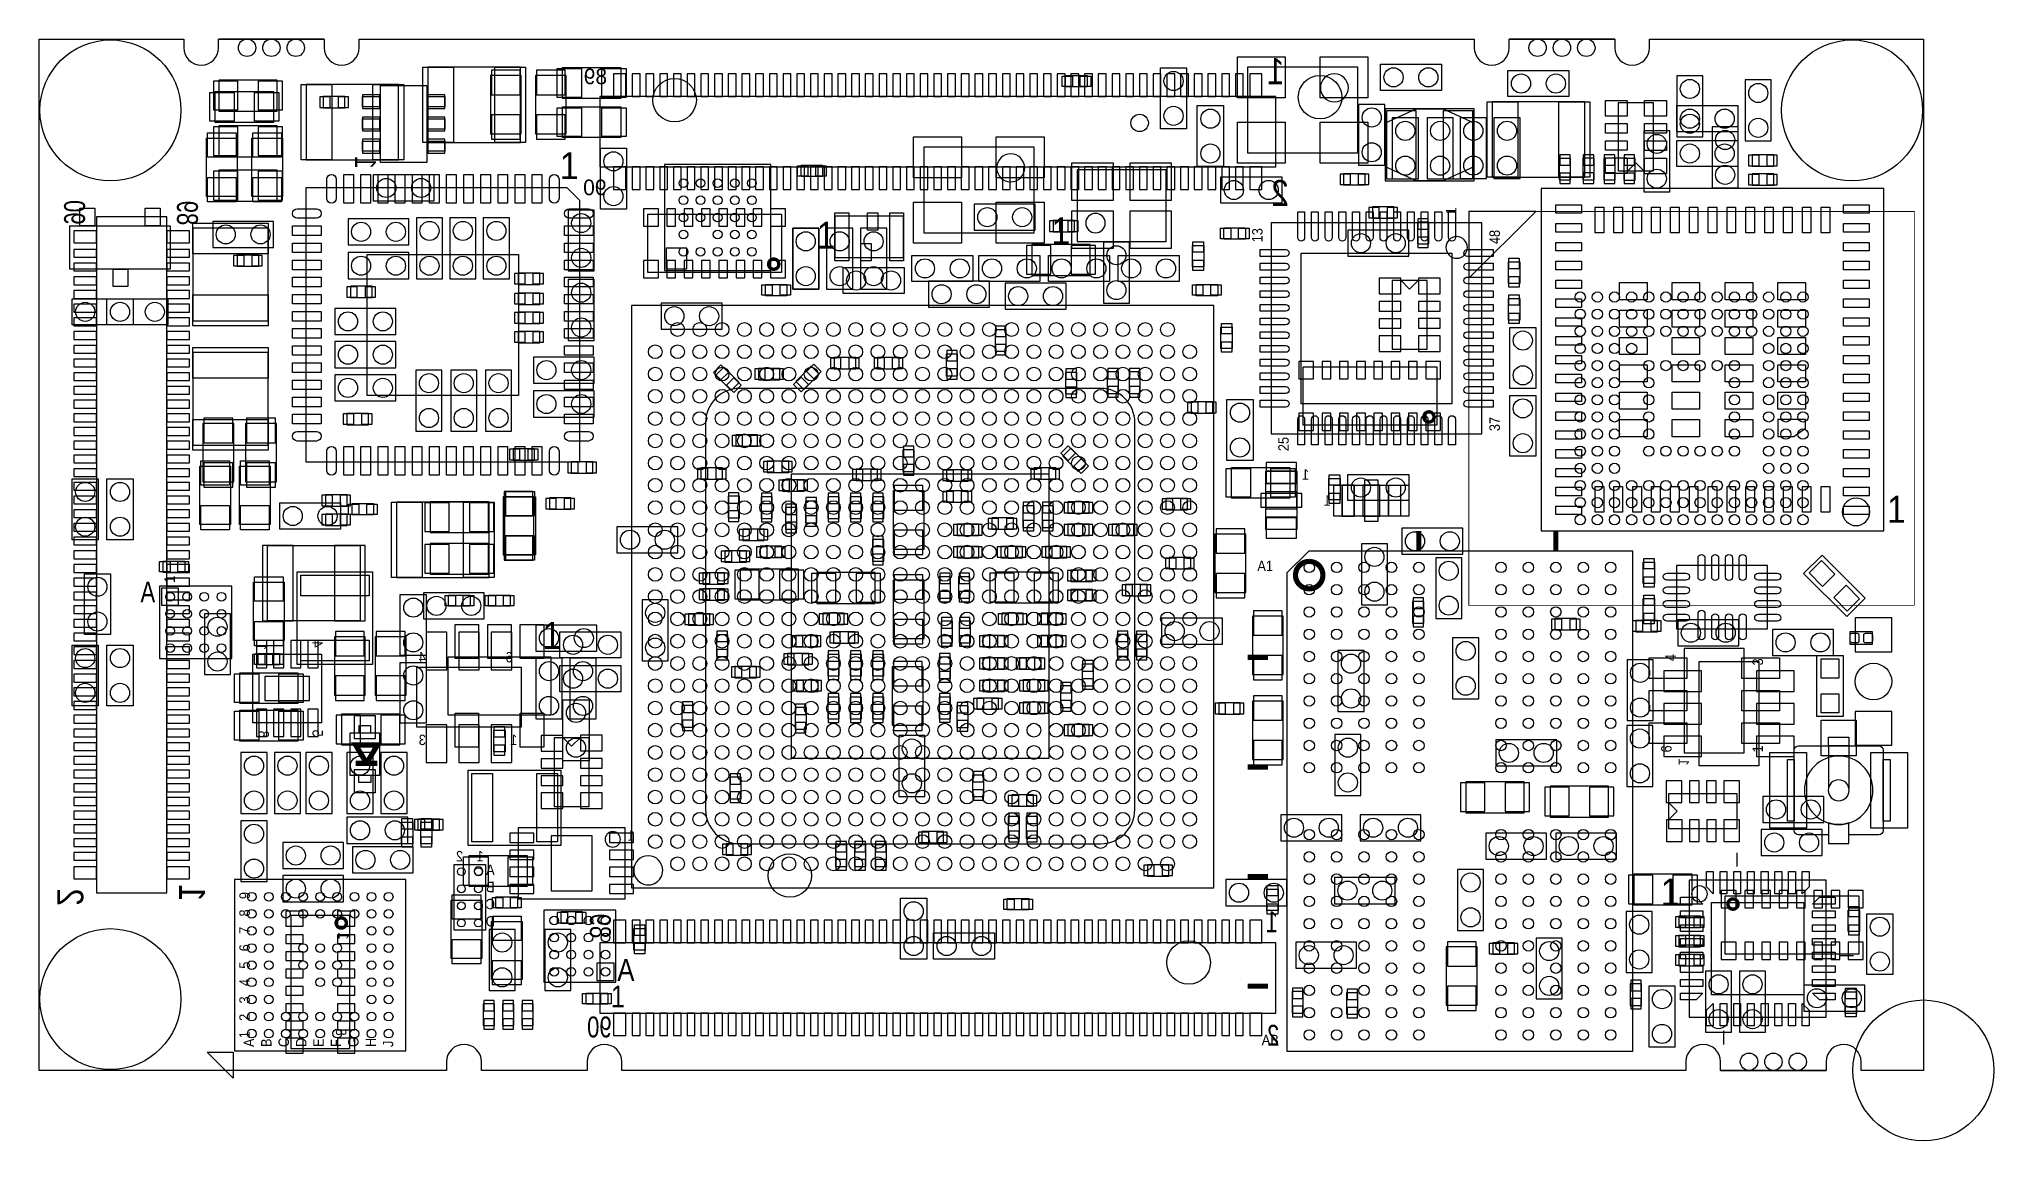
# Model space of a CAD drawing. Extents: x 0 to 57.1, y -2.1 to 30.1.
import ezdxf
from ezdxf.enums import TextEntityAlignment as Align

# ---------------------------------------------------------------- set-up
doc = ezdxf.new("R2010")
doc.units = 0
for name, color, linetype in [('BG_OUTLINE', 80, 'CONTINUOUS'), ('PG_ASSEMBLY_BOTTOM', 211, 'CONTINUOUS'), ('PG_ASSEMBLY_TOP', 7, 'CONTINUOUS'), ('PIN_BOTTOM', 211, 'CONTINUOUS'), ('PIN_TOP', 173, 'CONTINUOUS')]:
    doc.layers.add(name, color=color, linetype=linetype)

msp = doc.modelspace()

# ---------------------------------------------------------------- texts
at = {"layer": 'PG_ASSEMBLY_BOTTOM', "text_generation_flag": 2}
for s, p in [('89', (16.57858, 28.79344)), ('90', (16.5608, 25.5524))]:
    msp.add_text(s, height=0.4572, dxfattribs=at).set_placement(p)
for s, height, width, p in [('1', 0.762, 0.9, (36.35248, 28.79344)), ('2', 0.762, 0.9, (36.47948, 25.23744)), ('1', 0.3048, 0.916667, (37.0713, 17.2466)), ('1', 0.3048, 0.916667, (37.7063, 16.4846)), ('4', 0.3048, 0.916667, (11.2903, 11.9126)), ('6', 0.3048, 0.916667, (13.8303, 11.9126)), ('3', 0.3048, 0.916667, (11.2903, 9.4996)), ('1', 0.3048, 0.916667, (13.9573, 9.4996)), ('1', 0.3048, 0.916667, (17.3863, 6.7056)), ('1', 0.6096, 0.791667, (36.16452, 4.03606)), ('90', 0.6096, 0.791667, (16.7132, 0.9652)), ('2', 0.6096, 0.791667, (36.20262, 0.72136))]:
    msp.add_text(s, height=height, dxfattribs=dict(at, width=width)).set_placement(p)
for s, height, width, p in [('1', 0.6096, 0.791667, (9.2202, 26.3271)), ('90', 0.6096, 0.791667, (0.72898, 24.69388)), ('89', 0.6096, 0.791667, (4.0259, 24.6761)), ('1', 0.3048, 0.916667, (47.8536, 8.9027)), ('2', 0.762, 0.9, (0.52832, 4.80568)), ('1', 0.762, 0.9, (4.08432, 4.93268)), ('1', 0.3048, 0.916667, (8.7376, 3.8227)), ('89', 0.6096, 0.791667, (16.0782, 3.8608)), ('8', 0.3048, 0.916667, (8.66394, 1.016))]:
    msp.add_text(s, height=height, rotation=270, dxfattribs=dict(at, width=width)).set_placement(p)
at = {"layer": 'PG_ASSEMBLY_BOTTOM', "text_generation_flag": 2, "width": 0.916667}
for s, p in [('1', (6.3373, 12.3698)), ('4', (7.9756, 12.446)), ('8', (6.40588, 9.81456)), ('5', (7.97814, 9.84758))]:
    msp.add_text(s, height=0.3048, rotation=270, dxfattribs=at).set_placement(p, align=Align.CENTER)
for s, p in [('2', (12.27328, 6.10362)), ('1', (12.87272, 6.10362)), ('A', (13.17244, 5.70484)), ('B', (13.17244, 5.20446)), ('C', (13.17244, 4.70408)), ('D', (13.17244, 4.2037))]:
    msp.add_text(s, height=0.3048, dxfattribs=at).set_placement(p, align=Align.CENTER)
at = {"layer": 'PG_ASSEMBLY_TOP'}
for s, height, width, p in [('1', 0.7874, 0.935484, (15.2019, 26.0223)), ('1', 0.7874, 0.935484, (22.6949, 23.9903)), ('1', 0.7874, 0.935484, (29.5529, 24.1173)), ('1', 0.7874, 0.935484, (53.9369, 15.9893)), ('A1', 0.3048, 0.916667, (35.56, 14.5796)), ('A', 0.6096, 0.791667, (2.9591, 13.6652)), ('1', 0.7874, 0.935484, (14.6939, 12.3063)), ('1', 0.7874, 0.935484, (47.3329, 4.8133)), ('A', 0.64008, 0.873016, (16.8783, 2.6162)), ('1', 0.64008, 0.873016, (16.68653, 1.83896)), ('AB', 0.3048, 0.916667, (35.687, 0.7366))]:
    msp.add_text(s, height=height, dxfattribs=dict(at, width=width)).set_placement(p)
at = {"layer": 'PG_ASSEMBLY_TOP', "width": 0.916667}
for s, p in [('1', (41.36898, 25.0952)), ('13', (35.7124, 24.384)), ('48', (42.63898, 24.3332)), ('37', (42.63898, 18.8722)), ('25', (36.4744, 18.288))]:
    msp.add_text(s, height=0.3048, rotation=90, dxfattribs=at).set_placement(p, align=Align.CENTER)
for s, p in [('1', (3.9624, 14.2367)), ('4', (47.7774, 11.9507)), ('3', (50.3174, 11.8237)), ('6', (47.6504, 9.2837)), ('1', (50.3174, 9.2837)), ('9', (6.14934, 5.00126)), ('8', (6.14934, 4.49326)), ('7', (6.14934, 3.98526)), ('6', (6.14934, 3.47726)), ('5', (6.14934, 2.96926)), ('4', (6.14934, 2.46126)), ('3', (6.14934, 1.95326)), ('2', (6.14934, 1.44526)), ('1', (6.14934, 0.93726)), ('A', (6.27634, 0.68326)), ('B', (6.78434, 0.68326)), ('C', (7.29234, 0.68326)), ('D', (7.80034, 0.68326)), ('E', (8.30834, 0.68326)), ('F', (8.81634, 0.68326)), ('G', (9.32434, 0.68326)), ('H', (9.83234, 0.68326)), ('J', (10.34034, 0.68326))]:
    msp.add_text(s, height=0.3048, rotation=90, dxfattribs=at).set_placement(p)

# ---------------------------------------------------------------- linework, layer by layer
at = {"layer": 'BG_OUTLINE'}
msp.add_lwpolyline([(5.24002, 30.1117), (8.32358, 30.1117), (8.32358, 29.8577, 1), (9.33958, 29.8577), (9.33958, 30.1117), (11.8618, 30.1117), (40.005, 30.1117), (41.89222, 30.1117), (41.89222, 29.8577, 1), (42.90822, 29.8577), (42.90822, 30.1117), (45.99178, 30.1117), (45.99178, 29.8577, 1), (47.00778, 29.8577), (47.00778, 30.1117), (49.53, 30.1117), (55.00116, 30.1117), (55.00116, 0), (53.17998, 0), (53.17998, 0.254, 1), (52.16398, 0.254), (52.16398, 0), (49.08042, 0), (49.08042, 0.254, 1), (48.06442, 0.254), (48.06442, 0), (45.5422, 0), (18.8976, 0), (17.01038, 0), (17.01038, 0.254, 1), (15.99438, 0.254), (15.99438, 0), (12.91082, 0), (12.91082, 0.254, 1), (11.89482, 0.254), (11.89482, 0), (9.3726, 0), (0, 0), (0, 30.1117), (2.3368, 30.1117), (4.22402, 30.1117), (4.22402, 29.8577, 1), (5.24002, 29.8577)], format="xyb", close=True, dxfattribs=at)
for points in [[(8.32333, 30.1117), (5.24027, 30.1117)], [(45.99153, 30.1117), (42.90847, 30.1117)], [(49.08067, 0), (52.16373, 0)]]:
    msp.add_lwpolyline(points, dxfattribs=at)
at = {"layer": 'PG_ASSEMBLY_BOTTOM'}
for points in [[(5.2451, 28.01112), (6.9469, 28.01112), (6.9469, 28.91028), (5.2451, 28.91028), (5.2451, 28.01112)], [(13.17244, 29.0449), (13.17244, 27.3431), (14.07414, 27.3431), (14.07414, 29.0449), (13.17244, 29.0449)], [(15.38478, 27.3431), (15.38478, 29.0449), (14.48562, 29.0449), (14.48562, 27.3431), (15.38478, 27.3431)], [(48.5648, 27.25928), (48.5648, 29.03728), (47.8028, 29.03728), (47.8028, 27.25928), (48.5648, 27.25928)], [(49.79924, 28.9179), (49.79924, 27.1399), (50.56124, 27.1399), (50.56124, 28.9179), (49.79924, 28.9179)], [(8.92556, 28.4353), (8.29564, 28.4353), (8.29564, 28.1051), (8.92556, 28.1051), (8.92556, 28.4353)], [(36.09848, 28.43784), (16.36268, 28.43784), (16.36268, 26.38044), (36.09848, 26.38044), (36.09848, 28.43784)], [(38.51656, 28.20416), (38.51656, 26.42616), (39.27856, 26.42616), (39.27856, 28.20416), (38.51656, 28.20416)], [(5.2451, 26.67762), (6.9469, 26.67762), (6.9469, 27.57678), (5.2451, 27.57678), (5.2451, 26.67762)], [(39.497, 27.813), (39.497, 26.035), (40.259, 26.035), (40.259, 27.813), (39.497, 27.813)], [(40.513, 27.813), (40.513, 26.035), (41.275, 26.035), (41.275, 27.813), (40.513, 27.813)], [(41.48328, 27.81554), (41.48328, 26.03754), (42.24528, 26.03754), (42.24528, 27.81554), (41.48328, 27.81554)], [(43.22826, 26.03754), (43.22826, 27.81554), (42.46626, 27.81554), (42.46626, 26.03754), (43.22826, 26.03754)], [(46.8376, 27.432), (46.8376, 25.654), (47.5996, 25.654), (47.5996, 27.432), (46.8376, 27.432)], [(49.5935, 25.7683), (49.5935, 27.5463), (48.8315, 27.5463), (48.8315, 25.7683), (49.5935, 25.7683)], [(6.9469, 26.28138), (5.2451, 26.28138), (5.2451, 25.38222), (6.9469, 25.38222), (6.9469, 26.28138)], [(44.704, 25.99944), (44.704, 26.62936), (44.3738, 26.62936), (44.3738, 25.99944), (44.704, 25.99944)], [(45.3898, 26.00198), (45.3898, 26.6319), (45.0596, 26.6319), (45.0596, 26.00198), (45.3898, 26.00198)], [(46.00448, 26.00198), (46.00448, 26.6319), (45.67428, 26.6319), (45.67428, 26.00198), (46.00448, 26.00198)], [(46.5836, 25.9969), (46.5836, 26.62682), (46.2534, 26.62682), (46.2534, 25.9969), (46.5836, 25.9969)], [(50.00244, 26.4033), (50.63236, 26.4033), (50.63236, 26.7335), (50.00244, 26.7335), (50.00244, 26.4033)], [(9.7536, 25.38476), (11.5316, 25.38476), (11.5316, 26.14676), (9.7536, 26.14676), (9.7536, 25.38476)], [(38.07714, 25.85212), (38.70706, 25.85212), (38.70706, 26.18232), (38.07714, 26.18232), (38.07714, 25.85212)], [(50.00244, 25.8445), (50.63236, 25.8445), (50.63236, 26.1747), (50.00244, 26.1747), (50.00244, 25.8445)], [(15.4432, 25.1206), (15.4432, 23.3426), (16.2052, 23.3426), (16.2052, 25.1206), (15.4432, 25.1206)], [(29.07538, 25.29332), (27.29738, 25.29332), (27.29738, 24.53132), (29.07538, 24.53132), (29.07538, 25.29332)], [(38.91788, 24.88184), (39.5478, 24.88184), (39.5478, 25.21204), (38.91788, 25.21204), (38.91788, 24.88184)], [(3.72872, 5.18668), (3.72872, 24.92248), (1.67132, 24.92248), (1.67132, 5.18668), (3.72872, 5.18668)], [(5.0673, 24.0284), (6.8453, 24.0284), (6.8453, 24.7904), (5.0673, 24.7904), (5.0673, 24.0284)], [(9.017, 24.1046), (10.795, 24.1046), (10.795, 24.8666), (9.017, 24.8666), (9.017, 24.1046)], [(11.01344, 24.892), (11.01344, 23.114), (11.77544, 23.114), (11.77544, 24.892), (11.01344, 24.892)], [(11.9888, 24.892), (11.9888, 23.114), (12.7508, 23.114), (12.7508, 24.892), (11.9888, 24.892)], [(13.7287, 23.114), (13.7287, 24.892), (12.9667, 24.892), (12.9667, 23.114), (13.7287, 23.114)], [(21.9964, 24.5872), (21.9964, 22.8092), (22.7584, 22.8092), (22.7584, 24.5872), (21.9964, 24.5872)], [(23.749, 22.8092), (23.749, 24.5872), (22.987, 24.5872), (22.987, 22.8092), (23.749, 22.8092)], [(23.9776, 24.5872), (23.9776, 22.8092), (24.7396, 22.8092), (24.7396, 24.5872), (23.9776, 24.5872)], [(30.226, 24.81326), (29.59608, 24.81326), (29.59608, 24.48306), (30.226, 24.48306), (30.226, 24.81326)], [(40.23106, 24.76246), (40.23106, 24.13254), (40.56126, 24.13254), (40.56126, 24.76246), (40.23106, 24.76246)], [(30.68066, 24.11222), (28.9814, 24.11222), (28.9814, 23.21052), (30.68066, 23.21052), (30.68066, 24.11222)], [(31.0642, 24.1808), (31.0642, 22.4028), (31.8262, 22.4028), (31.8262, 24.1808), (31.0642, 24.1808)], [(39.9796, 24.53386), (38.2016, 24.53386), (38.2016, 23.77186), (39.9796, 23.77186), (39.9796, 24.53386)], [(5.78104, 23.47722), (6.41096, 23.47722), (6.41096, 23.80742), (5.78104, 23.80742), (5.78104, 23.47722)], [(10.795, 23.876), (9.017, 23.876), (9.017, 23.114), (10.795, 23.114), (10.795, 23.876)], [(9.71804, 22.89556), (9.08812, 22.89556), (9.08812, 22.56536), (9.71804, 22.56536), (9.71804, 22.89556)], [(13.98524, 22.9489), (14.61516, 22.9489), (14.61516, 23.2791), (13.98524, 23.2791), (13.98524, 22.9489)], [(15.4432, 23.0886), (15.4432, 21.3106), (16.2052, 21.3106), (16.2052, 23.0886), (15.4432, 23.0886)], [(25.96134, 22.28088), (27.73934, 22.28088), (27.73934, 23.04288), (25.96134, 23.04288), (25.96134, 22.28088)], [(28.19654, 22.22754), (29.97454, 22.22754), (29.97454, 22.98954), (28.19654, 22.98954), (28.19654, 22.22754)], [(39.497, 23.0632), (39.497, 21.0566), (40.513, 21.0566), (40.513, 23.0632), (39.497, 23.0632)], [(40.005, 22.81428), (39.751, 23.06828)], [(40.005, 22.81428), (40.259, 23.06828)], [(13.98524, 22.3647), (14.61516, 22.3647), (14.61516, 22.6949), (13.98524, 22.6949), (13.98524, 22.3647)], [(19.939, 22.4028), (18.161, 22.4028), (18.161, 21.6408), (19.939, 21.6408), (19.939, 22.4028)], [(8.636, 21.4884), (10.414, 21.4884), (10.414, 22.2504), (8.636, 22.2504), (8.636, 21.4884)], [(13.98524, 21.80844), (14.61516, 21.80844), (14.61516, 22.13864), (13.98524, 22.13864), (13.98524, 21.80844)], [(8.636, 20.51812), (10.414, 20.51812), (10.414, 21.28012), (8.636, 21.28012), (8.636, 20.51812)], [(13.98524, 21.2471), (14.61516, 21.2471), (14.61516, 21.5773), (13.98524, 21.5773), (13.98524, 21.2471)], [(28.2321, 20.99564), (28.2321, 21.62556), (27.9019, 21.62556), (27.9019, 20.99564), (28.2321, 20.99564)], [(16.2052, 20.828), (14.4272, 20.828), (14.4272, 20.066), (16.2052, 20.066), (16.2052, 20.828)], [(22.53488, 20.55876), (22.08784, 20.11172), (22.32152, 19.87804), (22.76856, 20.32508), (22.53488, 20.55876)], [(23.20544, 20.4851), (23.83536, 20.4851), (23.83536, 20.8153), (23.20544, 20.8153), (23.20544, 20.4851)], [(25.10536, 20.8153), (24.47544, 20.8153), (24.47544, 20.4851), (25.10536, 20.4851), (25.10536, 20.8153)], [(26.4795, 20.91436), (26.4795, 20.28444), (26.8097, 20.28444), (26.8097, 20.91436), (26.4795, 20.91436)], [(10.414, 20.30984), (8.636, 20.30984), (8.636, 19.54784), (10.414, 19.54784), (10.414, 20.30984)], [(11.7602, 18.669), (11.7602, 20.447), (10.9982, 20.447), (10.9982, 18.669), (11.7602, 18.669)], [(12.7762, 18.669), (12.7762, 20.447), (12.0142, 20.447), (12.0142, 18.669), (12.7762, 18.669)], [(13.0302, 20.447), (13.0302, 18.669), (13.7922, 18.669), (13.7922, 20.447), (13.0302, 20.447)], [(20.43176, 20.08632), (19.98472, 20.53336), (19.75104, 20.29968), (20.19808, 19.85264), (20.43176, 20.08632)], [(21.62556, 20.4978), (20.99564, 20.4978), (20.99564, 20.1676), (21.62556, 20.1676), (21.62556, 20.4978)], [(29.9593, 20.38096), (29.9593, 19.75104), (30.2895, 19.75104), (30.2895, 20.38096), (29.9593, 20.38096)], [(31.1785, 20.39366), (31.1785, 19.76374), (31.5087, 19.76374), (31.5087, 20.39366), (31.1785, 20.39366)], [(31.8135, 20.39366), (31.8135, 19.76374), (32.1437, 19.76374), (32.1437, 20.39366), (31.8135, 20.39366)], [(14.4272, 19.0754), (16.2052, 19.0754), (16.2052, 19.8374), (14.4272, 19.8374), (14.4272, 19.0754)], [(33.62706, 19.1897), (34.25698, 19.1897), (34.25698, 19.5199), (33.62706, 19.5199), (33.62706, 19.1897)], [(5.68198, 17.1831), (5.68198, 18.8849), (4.78282, 18.8849), (4.78282, 17.1831), (5.68198, 17.1831)], [(6.92658, 17.1831), (6.92658, 18.8849), (6.02742, 18.8849), (6.02742, 17.1831), (6.92658, 17.1831)], [(9.61136, 19.18208), (8.98144, 19.18208), (8.98144, 18.85188), (9.61136, 18.85188), (9.61136, 19.18208)], [(20.33524, 18.2245), (20.96516, 18.2245), (20.96516, 18.5547), (20.33524, 18.5547), (20.33524, 18.2245)], [(14.46276, 18.1483), (13.83284, 18.1483), (13.83284, 17.8181), (14.46276, 17.8181), (14.46276, 18.1483)], [(16.16456, 17.7673), (15.53464, 17.7673), (15.53464, 17.4371), (16.16456, 17.4371), (16.16456, 17.7673)], [(21.24964, 17.4625), (21.87956, 17.4625), (21.87956, 17.7927), (21.24964, 17.7927), (21.24964, 17.4625)], [(25.21433, 18.11909), (25.21433, 17.48663), (25.54503, 17.48663), (25.54503, 18.11909), (25.21433, 18.11909)], [(29.88564, 17.93748), (30.33268, 17.49044), (30.56636, 17.72412), (30.11932, 18.17116), (29.88564, 17.93748)], [(19.31924, 17.2593), (19.94916, 17.2593), (19.94916, 17.5895), (19.31924, 17.5895), (19.31924, 17.2593)], [(21.69922, 16.9164), (22.32914, 16.9164), (22.32914, 17.2466), (21.69922, 17.2466), (21.69922, 16.9164)], [(24.47544, 17.55394), (23.84552, 17.55394), (23.84552, 17.22374), (24.47544, 17.22374), (24.47544, 17.55394)], [(27.11704, 17.5387), (26.48712, 17.5387), (26.48712, 17.2085), (27.11704, 17.2085), (27.11704, 17.5387)], [(29.67736, 17.5895), (29.04744, 17.5895), (29.04744, 17.2593), (29.67736, 17.2593), (29.67736, 17.5895)], [(36.70808, 17.49298), (36.70808, 15.79372), (35.80892, 15.79372), (35.80892, 17.49298), (36.70808, 17.49298)], [(8.98906, 16.80464), (8.35914, 16.80464), (8.35914, 16.47444), (8.98906, 16.47444), (8.98906, 16.80464)], [(11.4173, 15.70482), (13.1191, 15.70482), (13.1191, 16.60398), (11.4173, 16.60398), (11.4173, 15.70482)], [(14.44498, 15.0495), (14.44498, 16.7513), (13.54582, 16.7513), (13.54582, 15.0495), (14.44498, 15.0495)], [(15.52321, 16.71574), (14.89329, 16.71574), (14.89329, 16.38554), (15.52321, 16.38554), (15.52321, 16.71574)], [(20.10918, 16.764), (20.10918, 16.13408), (20.43938, 16.13408), (20.43938, 16.764), (20.10918, 16.764)], [(21.07184, 16.74876), (21.07184, 16.11884), (21.40204, 16.11884), (21.40204, 16.74876), (21.07184, 16.74876)], [(22.70252, 15.99184), (22.70252, 16.62176), (22.37232, 16.62176), (22.37232, 15.99184), (22.70252, 15.99184)], [(23.35276, 16.11884), (23.35276, 16.74876), (23.02256, 16.74876), (23.02256, 16.11884), (23.35276, 16.11884)], [(24.003, 16.11884), (24.003, 16.74876), (23.6728, 16.74876), (23.6728, 16.11884), (24.003, 16.11884)], [(24.65324, 16.11884), (24.65324, 16.74876), (24.32304, 16.74876), (24.32304, 16.11884), (24.65324, 16.11884)], [(25.8318, 15.21714), (25.8318, 16.91894), (24.9301, 16.91894), (24.9301, 15.21714), (25.8318, 15.21714)], [(27.11704, 16.91894), (26.48712, 16.91894), (26.48712, 16.58874), (27.11704, 16.58874), (27.11704, 16.91894)], [(30.65272, 16.5989), (30.0228, 16.5989), (30.0228, 16.2687), (30.65272, 16.2687), (30.65272, 16.5989)], [(32.88792, 16.3703), (33.51784, 16.3703), (33.51784, 16.7005), (32.88792, 16.7005), (32.88792, 16.3703)], [(38.0365, 17.08658), (39.7383, 17.08658), (39.7383, 16.18742), (38.0365, 16.18742), (38.0365, 17.08658)], [(8.35914, 15.9131), (8.98906, 15.9131), (8.98906, 16.2433), (8.35914, 16.2433), (8.35914, 15.9131)], [(22.11578, 15.80388), (22.11578, 16.4338), (21.78558, 16.4338), (21.78558, 15.80388), (22.11578, 15.80388)], [(27.80792, 15.80134), (28.43784, 15.80134), (28.43784, 16.13154), (27.80792, 16.13154), (27.80792, 15.80134)], [(28.7147, 16.4846), (28.7147, 15.85468), (29.0449, 15.85468), (29.0449, 16.4846), (28.7147, 16.4846)], [(29.27858, 16.4846), (29.27858, 15.85468), (29.60878, 15.85468), (29.60878, 16.4846), (29.27858, 16.4846)], [(16.8656, 15.113), (18.6436, 15.113), (18.6436, 15.875), (16.8656, 15.875), (16.8656, 15.113)], [(20.53844, 15.47622), (21.16836, 15.47622), (21.16836, 15.80642), (20.53844, 15.80642), (20.53844, 15.47622)], [(24.32304, 15.49908), (24.32304, 14.86916), (24.65324, 14.86916), (24.65324, 15.49908), (24.32304, 15.49908)], [(27.42692, 15.94866), (26.797, 15.94866), (26.797, 15.61846), (27.42692, 15.61846), (27.42692, 15.94866)], [(30.65272, 15.94866), (30.0228, 15.94866), (30.0228, 15.61846), (30.65272, 15.61846), (30.65272, 15.94866)], [(31.95066, 15.94866), (31.32074, 15.94866), (31.32074, 15.61846), (31.95066, 15.61846), (31.95066, 15.94866)], [(34.32302, 15.6591), (34.32302, 13.9573), (35.22218, 13.9573), (35.22218, 15.6591), (34.32302, 15.6591)], [(41.55694, 15.83182), (39.77894, 15.83182), (39.77894, 15.06982), (41.55694, 15.06982), (41.55694, 15.83182)], [(6.6675, 15.32382), (9.36752, 15.32382), (9.36752, 13.12418), (6.6675, 13.12418), (6.6675, 15.32382)], [(11.4173, 14.48562), (13.1191, 14.48562), (13.1191, 15.38478), (11.4173, 15.38478), (11.4173, 14.48562)], [(20.0152, 14.84376), (20.64512, 14.84376), (20.64512, 15.17396), (20.0152, 15.17396), (20.0152, 14.84376)], [(21.67636, 15.3035), (21.04644, 15.3035), (21.04644, 14.9733), (21.67636, 14.9733), (21.67636, 15.3035)], [(27.42692, 15.29842), (26.797, 15.29842), (26.797, 14.96822), (27.42692, 14.96822), (27.42692, 15.29842)], [(28.702, 15.29842), (28.07208, 15.29842), (28.07208, 14.96822), (28.702, 14.96822), (28.702, 15.29842)], [(29.37256, 14.96822), (30.00248, 14.96822), (30.00248, 15.29842), (29.37256, 15.29842), (29.37256, 14.96822)], [(32.98444, 14.6431), (33.61436, 14.6431), (33.61436, 14.9733), (32.98444, 14.9733), (32.98444, 14.6431)], [(38.5953, 15.37462), (38.5953, 13.59662), (39.3573, 13.59662), (39.3573, 15.37462), (38.5953, 15.37462)], [(40.76446, 14.96822), (40.76446, 13.19022), (41.52646, 13.19022), (41.52646, 14.96822), (40.76446, 14.96822)], [(19.37512, 14.20114), (20.00504, 14.20114), (20.00504, 14.53134), (19.37512, 14.53134), (19.37512, 14.20114)], [(22.16658, 14.63802), (20.46732, 14.63802), (20.46732, 13.73886), (22.16658, 13.73886), (22.16658, 14.63802)], [(24.40178, 14.53642), (22.70252, 14.53642), (22.70252, 13.63726), (24.40178, 13.63726), (24.40178, 14.53642)], [(25.8318, 12.6111), (25.8318, 14.3129), (24.9301, 14.3129), (24.9301, 12.6111), (25.8318, 12.6111)], [(26.6065, 13.78458), (26.6065, 14.4145), (26.2763, 14.4145), (26.2763, 13.78458), (26.6065, 13.78458)], [(27.17038, 13.78458), (27.17038, 14.4145), (26.84018, 14.4145), (26.84018, 13.78458), (27.17038, 13.78458)], [(29.6037, 14.54912), (27.9019, 14.54912), (27.9019, 13.64996), (29.6037, 13.64996), (29.6037, 14.54912)], [(30.74924, 14.60754), (30.11932, 14.60754), (30.11932, 14.27734), (30.74924, 14.27734), (30.74924, 14.60754)], [(12.99464, 13.9446), (11.21664, 13.9446), (11.21664, 13.1826), (12.99464, 13.1826), (12.99464, 13.9446)], [(18.3642, 11.9634), (18.3642, 13.7414), (17.6022, 13.7414), (17.6022, 11.9634), (18.3642, 11.9634)], [(19.37512, 13.73378), (20.00504, 13.73378), (20.00504, 14.06398), (19.37512, 14.06398), (19.37512, 13.73378)], [(30.74924, 14.03858), (30.11932, 14.03858), (30.11932, 13.70838), (30.74924, 13.70838), (30.74924, 14.03858)], [(31.71444, 13.8557), (32.34436, 13.8557), (32.34436, 14.1859), (31.71444, 14.1859), (31.71444, 13.8557)], [(5.588, 11.557), (5.588, 13.335), (4.826, 13.335), (4.826, 11.557), (5.588, 11.557)], [(19.58086, 13.335), (18.95094, 13.335), (18.95094, 13.0048), (19.58086, 13.0048), (19.58086, 13.335)], [(23.50262, 13.3477), (22.8727, 13.3477), (22.8727, 13.0175), (23.50262, 13.0175), (23.50262, 13.3477)], [(28.7274, 13.3477), (28.09748, 13.3477), (28.09748, 13.0175), (28.7274, 13.0175), (28.7274, 13.3477)], [(29.24556, 13.0175), (29.87548, 13.0175), (29.87548, 13.3477), (29.24556, 13.3477), (29.24556, 13.0175)], [(32.766, 12.446), (34.544, 12.446), (34.544, 13.208), (32.766, 13.208), (32.766, 12.446)], [(36.31438, 11.55954), (36.31438, 13.26134), (35.41522, 13.26134), (35.41522, 11.55954), (36.31438, 11.55954)], [(40.42156, 13.06322), (40.42156, 13.6906), (40.09136, 13.6906), (40.09136, 13.06322), (40.42156, 13.06322)], [(44.87672, 13.19022), (44.2468, 13.19022), (44.2468, 12.86002), (44.87672, 12.86002), (44.87672, 13.19022)], [(46.61154, 12.80922), (47.24146, 12.80922), (47.24146, 13.13942), (46.61154, 13.13942), (46.61154, 12.80922)], [(49.61128, 13.15974), (47.83328, 13.15974), (47.83328, 12.39774), (49.61128, 12.39774), (49.61128, 13.15974)], [(8.61822, 12.6619), (8.61822, 10.9601), (9.51738, 10.9601), (9.51738, 12.6619), (8.61822, 12.6619)], [(9.81202, 12.6619), (9.81202, 10.9601), (10.71118, 10.9601), (10.71118, 12.6619), (9.81202, 12.6619)], [(16.2814, 13.0048), (14.5034, 13.0048), (14.5034, 12.2428), (16.2814, 12.2428), (16.2814, 13.0048)], [(19.77136, 12.72032), (19.77136, 12.0904), (20.10156, 12.0904), (20.10156, 12.72032), (19.77136, 12.72032)], [(22.08784, 12.36726), (22.71776, 12.36726), (22.71776, 12.69746), (22.08784, 12.69746), (22.08784, 12.36726)], [(23.81504, 12.80414), (23.18512, 12.80414), (23.18512, 12.47394), (23.81504, 12.47394), (23.81504, 12.80414)], [(26.32964, 13.11656), (26.32964, 12.48664), (26.65984, 12.48664), (26.65984, 13.11656), (26.32964, 13.11656)], [(26.85288, 13.11656), (26.85288, 12.48664), (27.18308, 12.48664), (27.18308, 13.11656), (26.85288, 13.11656)], [(27.54884, 12.36726), (28.17876, 12.36726), (28.17876, 12.69746), (27.54884, 12.69746), (27.54884, 12.36726)], [(29.24556, 12.36726), (29.87548, 12.36726), (29.87548, 12.69746), (29.24556, 12.69746), (29.24556, 12.36726)], [(31.79318, 12.09548), (31.79318, 12.7254), (31.46298, 12.7254), (31.46298, 12.09548), (31.79318, 12.09548)], [(32.3469, 12.09548), (32.3469, 12.7254), (32.0167, 12.7254), (32.0167, 12.09548), (32.3469, 12.09548)], [(42.02176, 10.85088), (42.02176, 12.62888), (41.25976, 12.62888), (41.25976, 10.85088), (42.02176, 10.85088)], [(52.3748, 12.8778), (50.5968, 12.8778), (50.5968, 12.1158), (52.3748, 12.1158), (52.3748, 12.8778)], [(8.2423, 12.15136), (8.2423, 10.14984), (6.24332, 10.14984), (6.24332, 12.15136), (8.2423, 12.15136)], [(15.2654, 10.2616), (15.2654, 12.0396), (14.5034, 12.0396), (14.5034, 10.2616), (15.2654, 10.2616)], [(16.256, 10.2616), (16.256, 12.0396), (15.494, 12.0396), (15.494, 10.2616), (16.256, 10.2616)], [(21.84146, 11.84656), (22.47138, 11.84656), (22.47138, 12.17676), (21.84146, 12.17676), (21.84146, 11.84656)], [(23.35276, 11.51636), (23.35276, 12.14628), (23.02256, 12.14628), (23.02256, 11.51636), (23.35276, 11.51636)], [(24.003, 11.51636), (24.003, 12.14628), (23.6728, 12.14628), (23.6728, 11.51636), (24.003, 11.51636)], [(24.65324, 11.51636), (24.65324, 12.14628), (24.32304, 12.14628), (24.32304, 11.51636), (24.65324, 11.51636)], [(26.60142, 11.44016), (26.60142, 12.07008), (26.27122, 12.07008), (26.27122, 11.44016), (26.60142, 11.44016)], [(27.54884, 11.71702), (28.17876, 11.71702), (28.17876, 12.04722), (27.54884, 12.04722), (27.54884, 11.71702)], [(29.25064, 12.04722), (28.62072, 12.04722), (28.62072, 11.71702), (29.25064, 11.71702), (29.25064, 12.04722)], [(38.67404, 10.48004), (38.67404, 12.25804), (37.91204, 12.25804), (37.91204, 10.48004), (38.67404, 10.48004)], [(46.34992, 11.99134), (46.34992, 10.21334), (47.11192, 10.21334), (47.11192, 11.99134), (46.34992, 11.99134)], [(14.0716, 10.02284), (11.0236, 10.02284), (11.0236, 11.77036), (14.0716, 11.77036), (14.0716, 10.02284)], [(20.93976, 11.79576), (20.30984, 11.79576), (20.30984, 11.46556), (20.93976, 11.46556), (20.93976, 11.79576)], [(24.9047, 11.78052), (24.9047, 10.08126), (25.8064, 10.08126), (25.8064, 11.78052), (24.9047, 11.78052)], [(30.44698, 11.8618), (30.44698, 11.23188), (30.77718, 11.23188), (30.77718, 11.8618), (30.44698, 11.8618)], [(48.45304, 8.89), (48.45304, 11.938), (50.20056, 11.938), (50.20056, 8.89), (48.45304, 8.89)], [(22.73808, 11.39698), (22.10816, 11.39698), (22.10816, 11.06678), (22.73808, 11.06678), (22.73808, 11.39698)], [(23.02256, 10.8966), (23.02256, 10.26668), (23.35276, 10.26668), (23.35276, 10.8966), (23.02256, 10.8966)], [(23.6728, 10.8966), (23.6728, 10.26668), (24.003, 10.26668), (24.003, 10.8966), (23.6728, 10.8966)], [(24.32304, 10.8966), (24.32304, 10.26668), (24.65324, 10.26668), (24.65324, 10.8966), (24.32304, 10.8966)], [(26.27122, 10.89914), (26.27122, 10.26922), (26.60142, 10.26922), (26.60142, 10.89914), (26.27122, 10.89914)], [(27.37612, 10.54354), (28.00604, 10.54354), (28.00604, 10.87374), (27.37612, 10.87374), (27.37612, 10.54354)], [(27.54884, 11.06678), (28.17876, 11.06678), (28.17876, 11.39698), (27.54884, 11.39698), (27.54884, 11.06678)], [(29.35224, 11.39952), (28.72232, 11.39952), (28.72232, 11.06932), (29.35224, 11.06932), (29.35224, 11.39952)], [(29.81198, 11.2268), (29.81198, 10.59688), (30.14218, 10.59688), (30.14218, 11.2268), (29.81198, 11.2268)], [(8.8265, 9.50722), (10.5283, 9.50722), (10.5283, 10.40638), (8.8265, 10.40638), (8.8265, 9.50722)], [(19.09318, 10.02538), (19.09318, 10.6553), (18.76298, 10.6553), (18.76298, 10.02538), (19.09318, 10.02538)], [(22.39518, 9.96188), (22.39518, 10.5918), (22.06498, 10.5918), (22.06498, 9.96188), (22.39518, 9.96188)], [(26.78938, 10.6426), (26.78938, 10.01268), (27.11958, 10.01268), (27.11958, 10.6426), (26.78938, 10.6426)], [(29.35224, 10.74928), (28.72232, 10.74928), (28.72232, 10.41908), (29.35224, 10.41908), (29.35224, 10.74928)], [(34.43224, 10.4013), (35.06216, 10.4013), (35.06216, 10.7315), (34.43224, 10.7315), (34.43224, 10.4013)], [(36.31438, 9.0805), (36.31438, 10.7823), (35.41522, 10.7823), (35.41522, 9.0805), (36.31438, 9.0805)], [(15.0368, 9.7155), (15.0368, 7.7089), (16.0528, 7.7089), (16.0528, 9.7155), (15.0368, 9.7155)], [(15.5448, 9.46658), (15.2908, 9.72058)], [(15.5448, 9.46658), (15.7988, 9.72058)], [(25.0952, 9.779), (25.0952, 8.001), (25.8572, 8.001), (25.8572, 9.779), (25.0952, 9.779)], [(30.65272, 10.09904), (30.0228, 10.09904), (30.0228, 9.76884), (30.65272, 9.76884), (30.65272, 10.09904)], [(37.8206, 9.8044), (37.8206, 8.0264), (38.5826, 8.0264), (38.5826, 9.8044), (37.8206, 9.8044)], [(47.10684, 8.2931), (47.10684, 10.0711), (46.34484, 10.0711), (46.34484, 8.2931), (47.10684, 8.2931)], [(6.6548, 7.50062), (6.6548, 9.27862), (5.8928, 9.27862), (5.8928, 7.50062), (6.6548, 7.50062)], [(7.63016, 7.50062), (7.63016, 9.27862), (6.86816, 9.27862), (6.86816, 7.50062), (7.63016, 7.50062)], [(7.78764, 9.27862), (7.78764, 7.50062), (8.54964, 7.50062), (8.54964, 9.27862), (7.78764, 9.27862)], [(8.98652, 9.27862), (8.98652, 7.50062), (9.74852, 7.50062), (9.74852, 9.27862), (8.98652, 9.27862)], [(10.73912, 7.50062), (10.73912, 9.27862), (9.97712, 9.27862), (9.97712, 7.50062), (10.73912, 7.50062)], [(44.2976, 9.652), (42.5196, 9.652), (42.5196, 8.89), (44.2976, 8.89), (44.2976, 9.652)], [(20.15998, 8.5598), (20.15998, 7.92988), (20.49018, 7.92988), (20.49018, 8.5598), (20.15998, 8.5598)], [(27.24658, 8.6233), (27.24658, 7.99338), (27.57678, 7.99338), (27.57678, 8.6233), (27.24658, 8.6233)], [(28.39212, 7.71398), (29.02204, 7.71398), (29.02204, 8.04418), (28.39212, 8.04418), (28.39212, 7.71398)], [(41.6433, 7.52602), (43.3451, 7.52602), (43.3451, 8.42518), (41.6433, 8.42518), (41.6433, 7.52602)], [(44.1071, 7.39902), (45.8089, 7.39902), (45.8089, 8.29818), (44.1071, 8.29818), (44.1071, 7.39902)], [(47.5615, 7.0612), (49.5681, 7.0612), (49.5681, 8.0772), (47.5615, 8.0772), (47.5615, 7.0612)], [(50.3174, 7.239), (52.0954, 7.239), (52.0954, 8.001), (50.3174, 8.001), (50.3174, 7.239)], [(38.0238, 7.4676), (36.2458, 7.4676), (36.2458, 6.7056), (38.0238, 6.7056), (38.0238, 7.4676)], [(40.3352, 7.4676), (38.5572, 7.4676), (38.5572, 6.7056), (40.3352, 6.7056), (40.3352, 7.4676)], [(47.81042, 7.5692), (47.55642, 7.8232)], [(47.81042, 7.5692), (47.55642, 7.3152)], [(6.6548, 5.5118), (6.6548, 7.2898), (5.8928, 7.2898), (5.8928, 5.5118), (6.6548, 5.5118)], [(10.76452, 7.3914), (8.98652, 7.3914), (8.98652, 6.6294), (10.76452, 6.6294), (10.76452, 7.3914)], [(11.68908, 7.3406), (11.05916, 7.3406), (11.05916, 7.0104), (11.68908, 7.0104), (11.68908, 7.3406)], [(17.0942, 7.09422), (17.0942, 4.99618), (13.9954, 4.99618), (13.9954, 7.09422), (17.0942, 7.09422)], [(26.40076, 6.9723), (25.77084, 6.9723), (25.77084, 6.6421), (26.40076, 6.6421), (26.40076, 6.9723)], [(28.61818, 6.7818), (28.61818, 7.41172), (28.28798, 7.41172), (28.28798, 6.7818), (28.61818, 6.7818)], [(29.14396, 6.7818), (29.14396, 7.41172), (28.81376, 7.41172), (28.81376, 6.7818), (29.14396, 6.7818)], [(44.00296, 6.93166), (42.22496, 6.93166), (42.22496, 6.16966), (44.00296, 6.16966), (44.00296, 6.93166)], [(44.26712, 6.16966), (46.04512, 6.16966), (46.04512, 6.93166), (44.26712, 6.93166), (44.26712, 6.16966)], [(50.2666, 6.2738), (52.0446, 6.2738), (52.0446, 7.0358), (50.2666, 7.0358), (50.2666, 6.2738)], [(7.112, 5.8928), (8.89, 5.8928), (8.89, 6.6548), (7.112, 6.6548), (7.112, 5.8928)], [(9.144, 5.7658), (10.922, 5.7658), (10.922, 6.5278), (9.144, 6.5278), (9.144, 5.7658)], [(20.05584, 6.28904), (20.68576, 6.28904), (20.68576, 6.61924), (20.05584, 6.61924), (20.05584, 6.28904)], [(23.24608, 6.58368), (23.24608, 5.95376), (23.57628, 5.95376), (23.57628, 6.58368), (23.24608, 6.58368)], [(23.80234, 6.58368), (23.80234, 5.95376), (24.13254, 5.95376), (24.13254, 6.58368), (23.80234, 6.58368)], [(24.40432, 6.58368), (24.40432, 5.95376), (24.73452, 5.95376), (24.73452, 6.58368), (24.40432, 6.58368)], [(13.03274, 4.09448), (12.11326, 4.09448), (12.11326, 6.01472), (13.03274, 6.01472), (13.03274, 4.09448)], [(32.34944, 5.6769), (32.97936, 5.6769), (32.97936, 6.0071), (32.34944, 6.0071), (32.34944, 5.6769)], [(42.164, 4.0894), (42.164, 5.8674), (41.402, 5.8674), (41.402, 4.0894), (42.164, 4.0894)], [(46.5455, 4.83362), (48.2473, 4.83362), (48.2473, 5.73278), (46.5455, 5.73278), (46.5455, 4.83362)], [(7.112, 4.9276), (8.89, 4.9276), (8.89, 5.6896), (7.112, 5.6896), (7.112, 4.9276)], [(36.42106, 5.57022), (34.64306, 5.57022), (34.64306, 4.80822), (36.42106, 4.80822), (36.42106, 5.57022)], [(37.8079, 4.86918), (39.5859, 4.86918), (39.5859, 5.63118), (37.8079, 5.63118), (37.8079, 4.86918)], [(15.22984, 4.29768), (15.85976, 4.29768), (15.85976, 4.62788), (15.22984, 4.62788), (15.22984, 4.29768)], [(47.08652, 2.86004), (47.08652, 4.63804), (46.32452, 4.63804), (46.32452, 2.86004), (47.08652, 2.86004)], [(13.89888, 2.3368), (13.89888, 4.1148), (13.13688, 4.1148), (13.13688, 2.3368), (13.89888, 2.3368)], [(14.75994, 4.1148), (14.75994, 2.3368), (15.52194, 2.3368), (15.52194, 4.1148), (14.75994, 4.1148)], [(48.49622, 4.50088), (47.8663, 4.50088), (47.8663, 4.17068), (48.49622, 4.17068), (48.49622, 4.50088)], [(36.09848, 3.72872), (16.36268, 3.72872), (16.36268, 1.67132), (36.09848, 1.67132), (36.09848, 3.72872)], [(38.45814, 3.7465), (36.68014, 3.7465), (36.68014, 2.9845), (38.45814, 2.9845), (38.45814, 3.7465)], [(41.97604, 1.905), (41.97604, 3.60426), (41.07434, 3.60426), (41.07434, 1.905), (41.97604, 1.905)], [(42.43324, 3.3909), (43.06316, 3.3909), (43.06316, 3.7211), (42.43324, 3.7211), (42.43324, 3.3909)], [(44.46016, 2.08788), (44.46016, 3.86588), (43.69816, 3.86588), (43.69816, 2.08788), (44.46016, 2.08788)], [(47.8663, 3.61188), (48.49622, 3.61188), (48.49622, 3.94208), (47.8663, 3.94208), (47.8663, 3.61188)], [(47.8663, 3.05816), (48.49622, 3.05816), (48.49622, 3.38836), (47.8663, 3.38836), (47.8663, 3.05816)], [(48.641, 2.8956), (48.641, 1.1176), (49.403, 1.1176), (49.403, 2.8956), (48.641, 2.8956)], [(49.6316, 2.8956), (49.6316, 1.1176), (50.3936, 1.1176), (50.3936, 2.8956), (49.6316, 2.8956)], [(36.57092, 2.30124), (36.57092, 1.67132), (36.90112, 1.67132), (36.90112, 2.30124), (36.57092, 2.30124)], [(46.4439, 2.52984), (46.4439, 1.89992), (46.7741, 1.89992), (46.7741, 2.52984), (46.4439, 2.52984)], [(47.752, 0.6858), (47.752, 2.4638), (46.99, 2.4638), (46.99, 0.6858), (47.752, 0.6858)], [(53.2892, 2.4892), (51.5112, 2.4892), (51.5112, 1.7272), (53.2892, 1.7272), (53.2892, 2.4892)], [(12.9667, 1.94056), (12.9667, 1.31064), (13.2969, 1.31064), (13.2969, 1.94056), (12.9667, 1.94056)], [(13.52804, 1.94056), (13.52804, 1.31064), (13.85824, 1.31064), (13.85824, 1.94056), (13.52804, 1.94056)], [(14.08938, 1.94056), (14.08938, 1.31064), (14.41958, 1.31064), (14.41958, 1.94056), (14.08938, 1.94056)], [(38.4937, 1.6383), (38.4937, 2.26822), (38.1635, 2.26822), (38.1635, 1.6383), (38.4937, 1.6383)]]:
    msp.add_lwpolyline(points, dxfattribs=at)
for points in [[(9.96696, 26.50998), (9.96696, 28.76042), (11.31824, 28.76042), (11.31824, 26.50998)], [(9.44372, 28.13558), (9.44372, 28.4353), (9.94156, 28.4353), (9.94156, 28.13558)], [(11.34364, 28.13558), (11.34364, 28.4353), (11.84148, 28.4353), (11.84148, 28.13558)], [(9.44372, 27.48534), (9.44372, 27.78506), (9.94156, 27.78506), (9.94156, 27.48534)], [(11.34364, 27.48534), (11.34364, 27.78506), (11.84148, 27.78506), (11.84148, 27.48534)], [(9.44372, 26.8351), (9.44372, 27.13482), (9.94156, 27.13482), (9.94156, 26.8351)], [(11.34364, 26.8351), (11.34364, 27.13482), (11.84148, 27.13482), (11.84148, 26.8351)], [(21.67382, 23.29942), (17.77238, 23.29942), (17.77238, 25.00122), (21.67382, 25.00122)], [(43.68546, 25.07996), (41.73474, 25.07996), (41.73474, 23.12924)], [(40.79748, 18.83918), (36.89604, 18.83918), (36.89604, 20.54098), (40.79748, 20.54098)], [(36.70808, 17.49298), (35.80892, 17.49298), (35.80892, 17.145), (36.70808, 17.145)], [(36.70808, 16.89354), (35.80892, 16.89354), (35.80892, 16.39316), (36.70808, 16.39316)], [(38.0365, 17.08658), (38.0365, 16.18742), (38.38702, 16.18742), (38.38702, 17.08658)], [(38.63848, 17.08658), (38.63848, 16.18742), (39.13632, 16.18742), (39.13632, 17.08658)], [(39.7383, 17.08658), (39.7383, 16.18742), (39.38778, 16.18742), (39.38778, 17.08658)], [(36.70808, 15.79372), (35.80892, 15.79372), (35.80892, 16.14424), (36.70808, 16.14424)], [(49.20996, 5.09778), (53.1114, 5.09778), (53.1114, 3.39598), (49.20996, 3.39598)], [(9.06018, 4.53644), (9.06018, 0.635), (7.35838, 0.635), (7.35838, 4.53644)]]:
    msp.add_lwpolyline(points, close=True, dxfattribs=at)
at = {"layer": 'PG_ASSEMBLY_BOTTOM', "const_width": 0.0254}
msp.add_lwpolyline([(41.73474, 13.57884), (54.73446, 13.57884), (54.73446, 25.07996), (41.73474, 25.07996), (41.73474, 13.57884)], dxfattribs=at)
at = {"layer": 'PG_ASSEMBLY_BOTTOM', "const_width": 0.09906}
for points in [[(21.59254, 23.54021, 0.999873), (21.29358, 23.54047, 1.000127), (21.59254, 23.54021)], [(40.7162, 19.07946, 0.999873), (40.41724, 19.07972, 1.000127), (40.7162, 19.07946)], [(49.59096, 4.85699, 1.000128), (49.29302, 4.85673, 0.999872), (49.59096, 4.85699)], [(8.96874, 4.30454, 1.000261), (8.66978, 4.30428, 0.999739), (8.96874, 4.30454)]]:
    msp.add_lwpolyline(points, format="xyb", dxfattribs=at)
at = {"layer": 'PG_ASSEMBLY_BOTTOM'}
msp.add_lwpolyline([(16.96974, 6.74522, 1), (16.51986, 6.74518, 1)], format="xyb", close=True, dxfattribs=at)
msp.add_lwpolyline([(12.954, 5.8166, 1), (12.7, 5.8166, 1), (12.954, 5.8166)], format="xyb", dxfattribs=at)
at = {"layer": 'PG_ASSEMBLY_TOP'}
for points in [[(11.34872, 27.09418), (14.05128, 27.09418), (14.05128, 29.29382), (11.34872, 29.29382), (11.34872, 27.09418)], [(16.9799, 28.37942), (15.2781, 28.37942), (15.2781, 29.27858), (16.9799, 29.27858), (16.9799, 28.37942)], [(32.73298, 27.49042), (32.73298, 29.26842), (33.49498, 29.26842), (33.49498, 27.49042), (32.73298, 27.49042)], [(38.481, 26.7843), (35.2806, 26.7843), (35.2806, 29.2989), (38.481, 29.2989), (38.481, 26.7843)], [(40.9321, 28.6131), (39.1541, 28.6131), (39.1541, 29.3751), (40.9321, 29.3751), (40.9321, 28.6131)], [(44.6532, 28.43276), (42.8752, 28.43276), (42.8752, 29.19476), (44.6532, 29.19476), (44.6532, 28.43276)], [(5.14096, 28.58008), (6.84276, 28.58008), (6.84276, 27.68092), (5.14096, 27.68092), (5.14096, 28.58008)], [(10.49528, 28.78582), (7.79272, 28.78582), (7.79272, 26.58618), (10.49528, 26.58618), (10.49528, 28.78582)], [(30.59176, 28.7147), (29.96184, 28.7147), (29.96184, 29.0449), (30.59176, 29.0449), (30.59176, 28.7147)], [(16.9799, 27.23642), (15.2781, 27.23642), (15.2781, 28.13558), (16.9799, 28.13558), (16.9799, 27.23642)], [(34.5694, 28.1686), (34.5694, 26.3906), (33.8074, 26.3906), (33.8074, 28.1686), (34.5694, 28.1686)], [(41.88714, 28.07462), (39.29126, 28.07462), (39.29126, 25.97658), (41.88714, 25.97658), (41.88714, 28.07462)], [(40.9956, 25.9842), (41.8846, 26.3906), (41.8846, 27.6606), (40.9956, 28.067), (40.1828, 28.067), (39.2938, 27.6606), (39.2938, 26.3906), (40.1828, 25.9842), (40.9956, 25.9842)], [(45.11548, 28.27782), (42.41546, 28.27782), (42.41546, 26.07818), (45.11548, 26.07818), (45.11548, 28.27782)], [(46.101, 26.2509), (46.101, 28.2575), (47.117, 28.2575), (47.117, 26.2509), (46.101, 26.2509)], [(47.8028, 28.1686), (49.5808, 28.1686), (49.5808, 27.4066), (47.8028, 27.4066), (47.8028, 28.1686)], [(5.78358, 27.2161), (5.78358, 25.5143), (4.88442, 25.5143), (4.88442, 27.2161), (5.78358, 27.2161)], [(7.10438, 27.2161), (7.10438, 25.5143), (6.20522, 25.5143), (6.20522, 27.2161), (7.10438, 27.2161)], [(16.383, 25.146), (16.383, 26.924), (17.145, 26.924), (17.145, 25.146), (16.383, 25.146)], [(29.0322, 24.4475), (25.8318, 24.4475), (25.8318, 26.9621), (29.0322, 26.9621), (29.0322, 24.4475)], [(47.8028, 27.1526), (49.5808, 27.1526), (49.5808, 26.3906), (47.8028, 26.3906), (47.8028, 27.1526)], [(21.35632, 23.3553), (21.35632, 26.4541), (18.25752, 26.4541), (18.25752, 23.3553), (21.35632, 23.3553)], [(22.87016, 26.0985), (22.24024, 26.0985), (22.24024, 26.4287), (22.87016, 26.4287), (22.87016, 26.0985)], [(30.29712, 24.19858), (32.89808, 24.19858), (32.89808, 26.29662), (30.29712, 26.29662), (30.29712, 24.19858)], [(46.609, 26.49982), (46.355, 26.24582)], [(46.609, 26.49982), (46.863, 26.24582)], [(15.41526, 25.7683), (7.7851, 25.7683), (7.7851, 17.7673), (15.7861, 17.7673), (15.7861, 25.39746), (15.41526, 25.7683)], [(34.4932, 26.0858), (36.2712, 26.0858), (36.2712, 25.3238), (34.4932, 25.3238), (34.4932, 26.0858)], [(53.84292, 15.75308), (53.84292, 25.75052), (43.84548, 25.75052), (43.84548, 15.75308), (53.84292, 15.75308)], [(6.68782, 21.88972), (6.68782, 24.59228), (4.48818, 24.59228), (4.48818, 21.88972), (6.68782, 21.88972)], [(22.7584, 24.5872), (22.7584, 22.8092), (21.9964, 22.8092), (21.9964, 24.5872), (22.7584, 24.5872)], [(23.23084, 23.73884), (25.23236, 23.73884), (25.23236, 24.93772), (23.23084, 24.93772), (23.23084, 23.73884)], [(35.21456, 24.2697), (34.58464, 24.2697), (34.58464, 24.5999), (35.21456, 24.5999), (35.21456, 24.2697)], [(35.96386, 24.74214), (35.96386, 18.59026), (42.11574, 18.59026), (42.11574, 24.74214), (35.96386, 24.74214)], [(33.6677, 23.45944), (33.6677, 24.08936), (33.9979, 24.08936), (33.9979, 23.45944), (33.6677, 23.45944)], [(23.4696, 23.4442), (25.2476, 23.4442), (25.2476, 22.6822), (23.4696, 22.6822), (23.4696, 23.4442)], [(25.4762, 23.79726), (27.2542, 23.79726), (27.2542, 23.03526), (25.4762, 23.03526), (25.4762, 23.79726)], [(29.21, 23.03526), (27.432, 23.03526), (27.432, 23.79726), (29.21, 23.79726), (29.21, 23.03526)], [(29.464, 23.79726), (31.242, 23.79726), (31.242, 23.03526), (29.464, 23.03526), (29.464, 23.79726)], [(33.274, 23.03526), (31.496, 23.03526), (31.496, 23.79726), (33.274, 23.79726), (33.274, 23.03526)], [(43.2181, 23.60676), (43.2181, 22.97684), (42.8879, 22.97684), (42.8879, 23.60676), (43.2181, 23.60676)], [(21.19884, 22.9489), (21.82876, 22.9489), (21.82876, 22.6187), (21.19884, 22.6187), (21.19884, 22.9489)], [(34.40176, 22.6187), (33.77184, 22.6187), (33.77184, 22.9489), (34.40176, 22.9489), (34.40176, 22.6187)], [(0.9652, 22.5298), (2.7432, 22.5298), (2.7432, 21.7678), (0.9652, 21.7678), (0.9652, 22.5298)], [(1.9812, 22.5298), (3.7592, 22.5298), (3.7592, 21.7678), (1.9812, 21.7678), (1.9812, 22.5298)], [(34.28746, 5.334), (34.28746, 22.33168), (17.28724, 22.33168), (17.28724, 5.334), (34.28746, 5.334)], [(42.8879, 21.91004), (42.8879, 22.53996), (43.2181, 22.53996), (43.2181, 21.91004), (42.8879, 21.91004)], [(34.82594, 21.7043), (34.82594, 21.07438), (34.49574, 21.07438), (34.49574, 21.7043), (34.82594, 21.7043)], [(42.926, 19.9136), (42.926, 21.6916), (43.688, 21.6916), (43.688, 19.9136), (42.926, 19.9136)], [(4.48818, 20.96008), (4.48818, 18.25752), (6.68782, 18.25752), (6.68782, 20.96008), (4.48818, 20.96008)], [(34.671, 17.80794), (34.671, 19.58594), (35.433, 19.58594), (35.433, 17.80794), (34.671, 17.80794)], [(43.688, 19.7104), (43.688, 17.9324), (42.926, 17.9324), (42.926, 19.7104), (43.688, 19.7104)], [(0.9652, 15.494), (0.9652, 17.272), (1.7272, 17.272), (1.7272, 15.494), (0.9652, 15.494)], [(1.9812, 15.494), (1.9812, 17.272), (2.7432, 17.272), (2.7432, 15.494), (1.9812, 15.494)], [(4.68884, 15.9385), (4.68884, 17.6403), (5.588, 17.6403), (5.588, 15.9385), (4.68884, 15.9385)], [(5.84962, 15.9385), (5.84962, 17.6403), (6.74878, 17.6403), (6.74878, 15.9385), (5.84962, 15.9385)], [(29.48178, 9.1186), (29.48178, 17.4117), (21.95322, 17.4117), (21.95322, 9.1186), (29.48178, 9.1186)], [(34.80562, 17.60474), (36.50742, 17.60474), (36.50742, 16.70558), (34.80562, 16.70558), (34.80562, 17.60474)], [(37.97554, 17.28724), (37.97554, 16.65732), (37.64534, 16.65732), (37.64534, 17.28724), (37.97554, 17.28724)], [(38.2016, 17.399), (39.9796, 17.399), (39.9796, 16.637), (38.2016, 16.637), (38.2016, 17.399)], [(8.8011, 15.80642), (7.0231, 15.80642), (7.0231, 16.56842), (8.8011, 16.56842), (8.8011, 15.80642)], [(9.13384, 16.5481), (9.76376, 16.5481), (9.76376, 16.2179), (9.13384, 16.2179), (9.13384, 16.5481)], [(10.43432, 14.39418), (13.13688, 14.39418), (13.13688, 16.59382), (10.43432, 16.59382), (10.43432, 14.39418)], [(14.49324, 16.7513), (14.49324, 15.0495), (13.59408, 15.0495), (13.59408, 16.7513), (14.49324, 16.7513)], [(3.62204, 14.8717), (4.25196, 14.8717), (4.25196, 14.5415), (3.62204, 14.5415), (3.62204, 14.8717)], [(36.4236, 0.56134), (46.52264, 0.56134), (46.52264, 15.16126), (37.0586, 15.16126), (36.4236, 14.52626), (36.4236, 0.56134)], [(46.8249, 14.21384), (46.8249, 14.84376), (47.1551, 14.84376), (47.1551, 14.21384), (46.8249, 14.21384)], [(52.7619, 13.24915), (51.5046, 14.50645), (52.04308, 15.04747), (53.30038, 13.78763), (52.7619, 13.24915)], [(2.0828, 14.5034), (2.0828, 12.7254), (1.3208, 12.7254), (1.3208, 14.5034), (2.0828, 14.5034)], [(7.53618, 14.55928), (9.73582, 14.55928), (9.73582, 11.85672), (7.53618, 11.85672), (7.53618, 14.55928)], [(47.79772, 12.89304), (50.44948, 12.89304), (50.44948, 14.74216), (47.79772, 14.74216), (47.79772, 12.89304)], [(5.6261, 14.1351), (3.5179, 14.1351), (3.5179, 12.0269), (5.6261, 12.0269), (5.6261, 14.1351)], [(7.15518, 14.25702), (7.15518, 12.55522), (6.25602, 12.55522), (6.25602, 14.25702), (7.15518, 14.25702)], [(11.303, 13.8938), (11.303, 12.1158), (10.541, 12.1158), (10.541, 13.8938), (11.303, 13.8938)], [(12.58316, 13.5509), (11.95324, 13.5509), (11.95324, 13.8811), (12.58316, 13.8811), (12.58316, 13.5509)], [(13.75156, 13.5509), (13.12164, 13.5509), (13.12164, 13.8811), (13.75156, 13.8811), (13.75156, 13.5509)], [(47.1551, 13.77696), (47.1551, 13.14704), (46.8249, 13.14704), (46.8249, 13.77696), (47.1551, 13.77696)], [(15.20444, 12.80922), (16.98244, 12.80922), (16.98244, 12.04722), (15.20444, 12.04722), (15.20444, 12.80922)], [(52.85816, 12.44676), (53.51856, 12.44676), (53.51856, 12.80236), (52.85816, 12.80236), (52.85816, 12.44676)], [(1.7272, 12.4206), (1.7272, 10.6426), (0.9652, 10.6426), (0.9652, 12.4206), (1.7272, 12.4206)], [(1.9812, 10.6426), (1.9812, 12.4206), (2.7432, 12.4206), (2.7432, 10.6426), (1.9812, 10.6426)], [(6.39064, 12.17422), (7.02056, 12.17422), (7.02056, 11.84402), (6.39064, 11.84402), (6.39064, 12.17422)], [(14.9352, 10.3759), (11.938, 10.3759), (11.938, 12.0777), (14.9352, 12.0777), (14.9352, 10.3759)], [(49.76876, 9.271), (49.76876, 12.319), (48.02124, 12.319), (48.02124, 9.271), (49.76876, 9.271)], [(51.89296, 10.33856), (51.89296, 12.11656), (52.65496, 12.11656), (52.65496, 10.33856), (51.89296, 10.33856)], [(7.5565, 10.70864), (5.8547, 10.70864), (5.8547, 11.6078), (7.5565, 11.6078), (7.5565, 10.70864)], [(11.303, 11.9126), (11.303, 10.1346), (10.541, 10.1346), (10.541, 11.9126), (11.303, 11.9126)], [(15.20444, 11.81862), (16.98244, 11.81862), (16.98244, 11.05662), (15.20444, 11.05662), (15.20444, 11.81862)], [(7.5565, 9.61644), (5.8547, 9.61644), (5.8547, 10.5156), (7.5565, 10.5156), (7.5565, 9.61644)], [(15.2908, 9.0424), (15.2908, 10.8204), (16.0528, 10.8204), (16.0528, 9.0424), (15.2908, 9.0424)], [(9.9314, 9.86028), (9.9314, 8.6106), (9.0805, 8.6106), (9.0805, 9.86028), (9.9314, 9.86028)], [(9.68248, 9.86028), (9.68248, 10.06348), (9.33196, 10.06348), (9.33196, 9.86028)], [(13.2715, 9.30402), (13.2715, 9.93394), (13.6017, 9.93394), (13.6017, 9.30402), (13.2715, 9.30402)], [(52.22824, 9.48004), (52.22824, 8.2329)], [(52.82768, 9.48004), (52.82768, 8.2329)], [(9.68248, 8.6106), (9.68248, 8.4074), (9.33196, 8.4074), (9.33196, 8.6106)], [(15.22857, 8.77062), (15.22857, 6.57098), (12.52855, 6.57098), (12.52855, 8.77062), (15.22857, 8.77062)], [(10.5791, 6.61924), (10.5791, 7.24916), (10.9093, 7.24916), (10.9093, 6.61924), (10.5791, 6.61924)], [(11.1379, 6.61924), (11.1379, 7.24916), (11.4681, 7.24916), (11.4681, 6.61924), (11.1379, 6.61924)], [(53.70144, 6.87908), (52.82768, 6.87908)], [(49.56556, 5.9563), (49.56556, 6.35508)], [(12.55014, 6.27126), (14.2494, 6.27126), (14.2494, 5.3721), (12.55014, 5.3721), (12.55014, 6.27126)], [(10.70356, 0.57404), (10.70356, 5.57276), (5.70484, 5.57276), (5.70484, 0.57404), (10.70356, 0.57404)], [(36.16706, 5.2959), (36.16706, 4.66598), (35.83686, 4.66598), (35.83686, 5.2959), (36.16706, 5.2959)], [(48.16602, 1.55702), (52.16398, 1.55702), (52.16398, 5.55498), (48.16602, 5.55498), (48.16602, 1.55702)], [(12.92352, 4.96824), (12.92352, 3.26898), (12.02436, 3.26898), (12.02436, 4.96824), (12.92352, 4.96824)], [(13.96492, 4.73456), (13.335, 4.73456), (13.335, 5.06476), (13.96492, 5.06476), (13.96492, 4.73456)], [(14.732, 2.57556), (16.83766, 2.57556), (16.83766, 4.68122), (14.732, 4.68122), (14.732, 2.57556)], [(25.146, 3.2512), (25.146, 5.0292), (25.908, 5.0292), (25.908, 3.2512), (25.146, 3.2512)], [(28.26004, 5.0165), (28.88996, 5.0165), (28.88996, 4.6863), (28.26004, 4.6863), (28.26004, 5.0165)], [(53.1368, 4.68376), (53.1368, 4.05384), (52.8066, 4.05384), (52.8066, 4.68376), (53.1368, 4.68376)], [(53.34762, 2.79908), (53.34762, 4.57708), (54.10962, 4.57708), (54.10962, 2.79908), (53.34762, 2.79908)], [(13.20038, 2.65176), (13.20038, 4.35102), (14.10208, 4.35102), (14.10208, 2.65176), (13.20038, 2.65176)], [(17.69364, 4.14274), (17.69364, 3.51282), (17.36344, 3.51282), (17.36344, 4.14274), (17.69364, 4.14274)], [(26.1112, 4.0132), (27.8892, 4.0132), (27.8892, 3.2512), (26.1112, 3.2512), (26.1112, 4.0132)], [(52.5653, 3.35534), (52.96408, 3.35534)], [(53.0479, 2.29616), (53.0479, 1.66624), (52.7177, 1.66624), (52.7177, 2.29616), (53.0479, 2.29616)], [(15.96644, 2.2606), (16.59636, 2.2606), (16.59636, 1.9304), (15.96644, 1.9304), (15.96644, 2.2606)], [(49.16424, 1.1557), (49.16424, 0.75692)], [(5.5372, -0.1016), (4.9022, 0.5334), (5.6642, 0.5334), (5.6642, -0.2286), (5.5372, -0.1016)]]:
    msp.add_lwpolyline(points, dxfattribs=at)
for points in [[(38.21684, 28.6893, 1), (37.39896, 28.6893, 1), (38.21684, 28.6893)], [(28.76804, 26.3525, 1), (27.95016, 26.3525, 1), (28.76804, 26.3525)], [(41.69156, 24.0284, 1), (41.06164, 24.0284, 1), (41.69156, 24.0284)], [(30.98292, 19.9136), (20.45208, 19.9136, 0.41376), (19.45386, 18.91284), (19.45386, 7.61746, 0.413437), (20.45208, 6.61924), (30.98292, 6.61924, 0.41384), (31.98368, 7.61746), (31.98368, 18.91284, 0.414162), (30.98292, 19.9136)], [(52.22824, 6.87908), (51.35448, 6.87908, -0.412655), (51.22748, 7.00608), (51.22748, 9.35304, -0.412655), (51.35448, 9.48004), (53.70144, 9.48004, -0.412655), (53.82844, 9.35304), (53.82844, 7.00608, -0.412655), (53.70144, 6.87908)], [(53.52872, 8.17956, 1), (51.5272, 8.17956, 1), (53.52872, 8.17956)], [(52.83276, 8.17956, 1), (52.22316, 8.17956, 1), (52.83276, 8.17956)], [(48.69434, 5.15595, 1.000235), (48.23562, 5.15595, 0.999765), (48.69434, 5.15595)]]:
    msp.add_lwpolyline(points, format="xyb", dxfattribs=at)
for points in [[(0.9017, 24.6634), (3.8227, 24.6634), (3.8227, 23.3934), (0.9017, 23.3934)], [(18.30832, 23.40356), (18.90776, 23.40356), (18.90776, 24.00554), (18.30832, 24.00554)], [(3.57124, 14.08176), (3.57124, 13.58138), (4.07162, 13.58138), (4.07162, 14.08176)], [(52.22824, 9.72896), (52.82768, 9.72896), (52.82768, 9.48004), (52.22824, 9.48004)], [(51.02936, 9.08126), (51.22748, 9.08126), (51.22748, 7.27786), (51.02936, 7.27786)], [(53.82844, 9.08126), (54.02656, 9.08126), (54.02656, 7.27786), (53.82844, 7.27786)], [(16.78432, 2.6289), (16.78432, 3.12928), (16.28394, 3.12928), (16.28394, 2.6289)]]:
    msp.add_lwpolyline(points, close=True, dxfattribs=at)
for points in [[(31.12008, 24.7396, 1), (30.55112, 24.7396, 1)], [(53.43652, 16.3068, 1), (52.63388, 16.3068, 1)], [(52.22824, 7.22706), (52.22824, 6.63016), (52.82768, 6.63016), (52.82768, 7.22706, -0.07664), (52.52796, 7.1788, -0.077013)], [(18.20469, 5.842, 1), (17.35548, 5.84196, 1)]]:
    msp.add_lwpolyline(points, format="xyb", close=True, dxfattribs=at)
at = {"layer": 'PG_ASSEMBLY_TOP', "const_width": 0.1524}
for points in [[(40.27424, 15.15364), (40.27424, 15.75308)], [(44.2722, 15.15364), (44.2722, 15.75308)], [(35.87242, 12.05992), (35.27298, 12.05992)], [(9.87552, 8.96874), (9.55802, 8.96874), (9.87552, 9.50214), (9.24052, 9.50214), (9.55802, 8.96874), (9.24052, 8.96874)], [(35.87242, 8.86206), (35.27298, 8.86206)], [(35.87242, 5.66166), (35.27298, 5.66166)], [(35.87242, 2.46126), (35.27298, 2.46126)]]:
    msp.add_lwpolyline(points, dxfattribs=at)
msp.add_lwpolyline([(37.47262, 14.46124, 0.999842), (36.67303, 14.46149, 1.000158), (37.47262, 14.46124)], format="xyb", dxfattribs=at)
at = {"layer": 'PIN_BOTTOM'}
for points in [[(14.04112, 29.19984), (13.20292, 29.19984), (13.20292, 28.48864), (14.04112, 28.48864)], [(14.5161, 28.48864), (15.3543, 28.48864), (15.3543, 29.19984), (14.5161, 29.19984)], [(5.09016, 28.8798), (5.09016, 28.0416), (5.80136, 28.0416), (5.80136, 28.8798)], [(6.39064, 28.8798), (6.39064, 28.0416), (7.10184, 28.0416), (7.10184, 28.8798)], [(17.12468, 28.4353), (17.12468, 29.0957), (16.76908, 29.0957), (16.76908, 28.4353)], [(17.54378, 28.4353), (17.54378, 29.0957), (17.31518, 29.0957), (17.31518, 28.4353)], [(17.94256, 28.4353), (17.94256, 29.0957), (17.71396, 29.0957), (17.71396, 28.4353)], [(18.34388, 28.4353), (18.34388, 29.0957), (18.11528, 29.0957), (18.11528, 28.4353)], [(18.7452, 28.4353), (18.7452, 29.0957), (18.5166, 29.0957), (18.5166, 28.4353)], [(19.14398, 28.4353), (19.14398, 29.0957), (18.91538, 29.0957), (18.91538, 28.4353)], [(19.54276, 28.4353), (19.54276, 29.0957), (19.31416, 29.0957), (19.31416, 28.4353)], [(19.94408, 28.4353), (19.94408, 29.0957), (19.71548, 29.0957), (19.71548, 28.4353)], [(20.3454, 28.4353), (20.3454, 29.0957), (20.1168, 29.0957), (20.1168, 28.4353)], [(20.74418, 28.4353), (20.74418, 29.0957), (20.51558, 29.0957), (20.51558, 28.4353)], [(21.14296, 28.4353), (21.14296, 29.0957), (20.91436, 29.0957), (20.91436, 28.4353)], [(21.54428, 28.4353), (21.54428, 29.0957), (21.31568, 29.0957), (21.31568, 28.4353)], [(21.9456, 28.4353), (21.9456, 29.0957), (21.717, 29.0957), (21.717, 28.4353)], [(22.34438, 28.4353), (22.34438, 29.0957), (22.11578, 29.0957), (22.11578, 28.4353)], [(22.74316, 28.4353), (22.74316, 29.0957), (22.51456, 29.0957), (22.51456, 28.4353)], [(23.14448, 28.4353), (23.14448, 29.0957), (22.91588, 29.0957), (22.91588, 28.4353)], [(23.5458, 28.4353), (23.5458, 29.0957), (23.3172, 29.0957), (23.3172, 28.4353)], [(23.94458, 28.4353), (23.94458, 29.0957), (23.71598, 29.0957), (23.71598, 28.4353)], [(24.34336, 28.4353), (24.34336, 29.0957), (24.11476, 29.0957), (24.11476, 28.4353)], [(24.74468, 28.4353), (24.74468, 29.0957), (24.51608, 29.0957), (24.51608, 28.4353)], [(25.14346, 28.4353), (25.14346, 29.0957), (24.91486, 29.0957), (24.91486, 28.4353)], [(25.54478, 28.4353), (25.54478, 29.0957), (25.31618, 29.0957), (25.31618, 28.4353)], [(25.94356, 28.4353), (25.94356, 29.0957), (25.71496, 29.0957), (25.71496, 28.4353)], [(26.34488, 28.4353), (26.34488, 29.0957), (26.11628, 29.0957), (26.11628, 28.4353)], [(26.7462, 28.4353), (26.7462, 29.0957), (26.5176, 29.0957), (26.5176, 28.4353)], [(27.14498, 28.4353), (27.14498, 29.0957), (26.91638, 29.0957), (26.91638, 28.4353)], [(27.5463, 28.4353), (27.5463, 29.0957), (27.3177, 29.0957), (27.3177, 28.4353)], [(27.94508, 28.4353), (27.94508, 29.0957), (27.71648, 29.0957), (27.71648, 28.4353)], [(28.3464, 28.4353), (28.3464, 29.0957), (28.1178, 29.0957), (28.1178, 28.4353)], [(28.74518, 28.4353), (28.74518, 29.0957), (28.51658, 29.0957), (28.51658, 28.4353)], [(29.14396, 28.4353), (29.14396, 29.0957), (28.91536, 29.0957), (28.91536, 28.4353)], [(29.54528, 28.4353), (29.54528, 29.0957), (29.31668, 29.0957), (29.31668, 28.4353)], [(29.9466, 28.4353), (29.9466, 29.0957), (29.718, 29.0957), (29.718, 28.4353)], [(30.34538, 28.4353), (30.34538, 29.0957), (30.11678, 29.0957), (30.11678, 28.4353)], [(30.74416, 28.4353), (30.74416, 29.0957), (30.51556, 29.0957), (30.51556, 28.4353)], [(31.14548, 28.4353), (31.14548, 29.0957), (30.91688, 29.0957), (30.91688, 28.4353)], [(31.5468, 28.4353), (31.5468, 29.0957), (31.3182, 29.0957), (31.3182, 28.4353)], [(31.94558, 28.4353), (31.94558, 29.0957), (31.71698, 29.0957), (31.71698, 28.4353)], [(32.34436, 28.4353), (32.34436, 29.0957), (32.11576, 29.0957), (32.11576, 28.4353)], [(32.74568, 28.4353), (32.74568, 29.0957), (32.51708, 29.0957), (32.51708, 28.4353)], [(33.147, 28.4353), (33.147, 29.0957), (32.9184, 29.0957), (32.9184, 28.4353)], [(33.54578, 28.4353), (33.54578, 29.0957), (33.31718, 29.0957), (33.31718, 28.4353)], [(33.94456, 28.4353), (33.94456, 29.0957), (33.71596, 29.0957), (33.71596, 28.4353)], [(34.34588, 28.4353), (34.34588, 29.0957), (34.11728, 29.0957), (34.11728, 28.4353)], [(34.7472, 28.4353), (34.7472, 29.0957), (34.5186, 29.0957), (34.5186, 28.4353)], [(35.14598, 28.4353), (35.14598, 29.0957), (34.91738, 29.0957), (34.91738, 28.4353)], [(35.69208, 28.4353), (35.69208, 29.0957), (35.33648, 29.0957), (35.33648, 28.4353)], [(8.4963, 28.1178), (8.4963, 28.4226), (8.1915, 28.4226), (8.1915, 28.1178)], [(9.0297, 28.1178), (9.0297, 28.4226), (8.7249, 28.4226), (8.7249, 28.1178)], [(9.44245, 28.08478), (9.94283, 28.08478), (9.94283, 28.4861), (9.44245, 28.4861)], [(11.34237, 28.08478), (11.84275, 28.08478), (11.84275, 28.4861), (11.34237, 28.4861)], [(5.09016, 27.5463), (5.09016, 26.7081), (5.80136, 26.7081), (5.80136, 27.5463)], [(6.39064, 27.5463), (6.39064, 26.7081), (7.10184, 26.7081), (7.10184, 27.5463)], [(9.44245, 27.43454), (9.94283, 27.43454), (9.94283, 27.83586), (9.44245, 27.83586)], [(11.34237, 27.43454), (11.84275, 27.43454), (11.84275, 27.83586), (11.34237, 27.83586)], [(14.04112, 27.89936), (13.20292, 27.89936), (13.20292, 27.18816), (14.04112, 27.18816)], [(14.5161, 27.18816), (15.3543, 27.18816), (15.3543, 27.89936), (14.5161, 27.89936)], [(9.44245, 26.7843), (9.94283, 26.7843), (9.94283, 27.18562), (9.44245, 27.18562)], [(11.34237, 26.7843), (11.84275, 26.7843), (11.84275, 27.18562), (11.34237, 27.18562)], [(5.80136, 25.4127), (5.80136, 26.2509), (5.09016, 26.2509), (5.09016, 25.4127)], [(7.10184, 25.4127), (7.10184, 26.2509), (6.39064, 26.2509), (6.39064, 25.4127)], [(17.12468, 25.72258), (17.12468, 26.38298), (16.76908, 26.38298), (16.76908, 25.72258)], [(17.54378, 25.72258), (17.54378, 26.38298), (17.31518, 26.38298), (17.31518, 25.72258)], [(17.94256, 25.72258), (17.94256, 26.38298), (17.71396, 26.38298), (17.71396, 25.72258)], [(18.34388, 25.72258), (18.34388, 26.38298), (18.11528, 26.38298), (18.11528, 25.72258)], [(18.7452, 25.72258), (18.7452, 26.38298), (18.5166, 26.38298), (18.5166, 25.72258)], [(19.14398, 25.72258), (19.14398, 26.38298), (18.91538, 26.38298), (18.91538, 25.72258)], [(19.54276, 25.72258), (19.54276, 26.38298), (19.31416, 26.38298), (19.31416, 25.72258)], [(19.94408, 25.72258), (19.94408, 26.38298), (19.71548, 26.38298), (19.71548, 25.72258)], [(20.3454, 25.72258), (20.3454, 26.38298), (20.1168, 26.38298), (20.1168, 25.72258)], [(20.74418, 25.72258), (20.74418, 26.38298), (20.51558, 26.38298), (20.51558, 25.72258)], [(21.14296, 25.72258), (21.14296, 26.38298), (20.91436, 26.38298), (20.91436, 25.72258)], [(21.54428, 25.72258), (21.54428, 26.38298), (21.31568, 26.38298), (21.31568, 25.72258)], [(21.9456, 25.72258), (21.9456, 26.38298), (21.717, 26.38298), (21.717, 25.72258)], [(22.34438, 25.72258), (22.34438, 26.38298), (22.11578, 26.38298), (22.11578, 25.72258)], [(22.74316, 25.72258), (22.74316, 26.38298), (22.51456, 26.38298), (22.51456, 25.72258)], [(23.14448, 25.72258), (23.14448, 26.38298), (22.91588, 26.38298), (22.91588, 25.72258)], [(23.5458, 25.72258), (23.5458, 26.38298), (23.3172, 26.38298), (23.3172, 25.72258)], [(23.94458, 25.72258), (23.94458, 26.38298), (23.71598, 26.38298), (23.71598, 25.72258)], [(24.34336, 25.72258), (24.34336, 26.38298), (24.11476, 26.38298), (24.11476, 25.72258)], [(24.74468, 25.72258), (24.74468, 26.38298), (24.51608, 26.38298), (24.51608, 25.72258)], [(25.14346, 25.72258), (25.14346, 26.38298), (24.91486, 26.38298), (24.91486, 25.72258)], [(25.54478, 25.72258), (25.54478, 26.38298), (25.31618, 26.38298), (25.31618, 25.72258)], [(25.94356, 25.72258), (25.94356, 26.38298), (25.71496, 26.38298), (25.71496, 25.72258)], [(26.34488, 25.72258), (26.34488, 26.38298), (26.11628, 26.38298), (26.11628, 25.72258)], [(26.7462, 25.72258), (26.7462, 26.38298), (26.5176, 26.38298), (26.5176, 25.72258)], [(27.14498, 25.72258), (27.14498, 26.38298), (26.91638, 26.38298), (26.91638, 25.72258)], [(27.5463, 25.72258), (27.5463, 26.38298), (27.3177, 26.38298), (27.3177, 25.72258)], [(27.94508, 25.72258), (27.94508, 26.38298), (27.71648, 26.38298), (27.71648, 25.72258)], [(28.3464, 25.72258), (28.3464, 26.38298), (28.1178, 26.38298), (28.1178, 25.72258)], [(28.74518, 25.72258), (28.74518, 26.38298), (28.51658, 26.38298), (28.51658, 25.72258)], [(29.14396, 25.72258), (29.14396, 26.38298), (28.91536, 26.38298), (28.91536, 25.72258)], [(29.54528, 25.72258), (29.54528, 26.38298), (29.31668, 26.38298), (29.31668, 25.72258)], [(29.9466, 25.72258), (29.9466, 26.38298), (29.718, 26.38298), (29.718, 25.72258)], [(30.34538, 25.72258), (30.34538, 26.38298), (30.11678, 26.38298), (30.11678, 25.72258)], [(30.74416, 25.72258), (30.74416, 26.38298), (30.51556, 26.38298), (30.51556, 25.72258)], [(31.14548, 25.72258), (31.14548, 26.38298), (30.91688, 26.38298), (30.91688, 25.72258)], [(31.5468, 25.72258), (31.5468, 26.38298), (31.3182, 26.38298), (31.3182, 25.72258)], [(31.94558, 25.72258), (31.94558, 26.38298), (31.71698, 26.38298), (31.71698, 25.72258)], [(32.34436, 25.72258), (32.34436, 26.38298), (32.11576, 26.38298), (32.11576, 25.72258)], [(32.74568, 25.72258), (32.74568, 26.38298), (32.51708, 26.38298), (32.51708, 25.72258)], [(33.147, 25.72258), (33.147, 26.38298), (32.9184, 26.38298), (32.9184, 25.72258)], [(33.54578, 25.72258), (33.54578, 26.38298), (33.31718, 26.38298), (33.31718, 25.72258)], [(33.94456, 25.72258), (33.94456, 26.38298), (33.71596, 26.38298), (33.71596, 25.72258)], [(34.34588, 25.72258), (34.34588, 26.38298), (34.11728, 26.38298), (34.11728, 25.72258)], [(34.7472, 25.72258), (34.7472, 26.38298), (34.5186, 26.38298), (34.5186, 25.72258)], [(35.14598, 25.72258), (35.14598, 26.38298), (34.91738, 26.38298), (34.91738, 25.72258)], [(35.69208, 25.72258), (35.69208, 26.38298), (35.33648, 26.38298), (35.33648, 25.72258)], [(44.3865, 26.4287), (44.6913, 26.4287), (44.6913, 26.7335), (44.3865, 26.7335)], [(45.0723, 26.43124), (45.3771, 26.43124), (45.3771, 26.73604), (45.0723, 26.73604)], [(45.68698, 26.43124), (45.99178, 26.43124), (45.99178, 26.73604), (45.68698, 26.73604)], [(46.2661, 26.42616), (46.5709, 26.42616), (46.5709, 26.73096), (46.2661, 26.73096)], [(49.8983, 26.7208), (49.8983, 26.416), (50.2031, 26.416), (50.2031, 26.7208)], [(50.4317, 26.7208), (50.4317, 26.416), (50.7365, 26.416), (50.7365, 26.7208)], [(37.973, 26.16962), (37.973, 25.86482), (38.2778, 25.86482), (38.2778, 26.16962)], [(38.5064, 26.16962), (38.5064, 25.86482), (38.8112, 25.86482), (38.8112, 26.16962)], [(44.3865, 25.8953), (44.6913, 25.8953), (44.6913, 26.2001), (44.3865, 26.2001)], [(45.0723, 25.89784), (45.3771, 25.89784), (45.3771, 26.20264), (45.0723, 26.20264)], [(45.68698, 25.89784), (45.99178, 25.89784), (45.99178, 26.20264), (45.68698, 26.20264)], [(46.2661, 25.89276), (46.5709, 25.89276), (46.5709, 26.19756), (46.2661, 26.19756)], [(49.8983, 26.162), (49.8983, 25.8572), (50.2031, 25.8572), (50.2031, 26.162)], [(50.4317, 26.162), (50.4317, 25.8572), (50.7365, 25.8572), (50.7365, 26.162)], [(18.07718, 24.6507), (18.07718, 25.1587), (17.64538, 25.1587), (17.64538, 24.6507)], [(18.5801, 24.6507), (18.5801, 25.1587), (18.3261, 25.1587), (18.3261, 24.6507)], [(19.08302, 24.6507), (19.08302, 25.1587), (18.82902, 25.1587), (18.82902, 24.6507)], [(19.58848, 24.6507), (19.58848, 25.1587), (19.33448, 25.1587), (19.33448, 24.6507)], [(20.0914, 24.6507), (20.0914, 25.1587), (19.8374, 25.1587), (19.8374, 24.6507)], [(20.59686, 24.6507), (20.59686, 25.1587), (20.34286, 25.1587), (20.34286, 24.6507)], [(21.09978, 24.6507), (21.09978, 25.1587), (20.84578, 25.1587), (20.84578, 24.6507)], [(21.78304, 24.6507), (21.78304, 25.1587), (21.35124, 25.1587), (21.35124, 24.6507)], [(38.81374, 25.19934), (38.81374, 24.89454), (39.11854, 24.89454), (39.11854, 25.19934)], [(39.34714, 25.19934), (39.34714, 24.89454), (39.65194, 24.89454), (39.65194, 25.19934)], [(29.79674, 24.49576), (29.79674, 24.80056), (29.49194, 24.80056), (29.49194, 24.49576)], [(30.33014, 24.49576), (30.33014, 24.80056), (30.02534, 24.80056), (30.02534, 24.49576)], [(40.54856, 24.8666), (40.24376, 24.8666), (40.24376, 24.5618), (40.54856, 24.5618)], [(1.016, 24.16048), (1.6764, 24.16048), (1.6764, 24.51608), (1.016, 24.51608)], [(1.016, 23.74138), (1.6764, 23.74138), (1.6764, 23.96998), (1.016, 23.96998)], [(3.72872, 24.16048), (4.38912, 24.16048), (4.38912, 24.51608), (3.72872, 24.51608)], [(3.72872, 23.74138), (4.38912, 23.74138), (4.38912, 23.96998), (3.72872, 23.96998)], [(29.53512, 23.24354), (29.53512, 24.08174), (28.82392, 24.08174), (28.82392, 23.24354)], [(30.8356, 23.24354), (30.8356, 24.08174), (30.1244, 24.08174), (30.1244, 23.24354)], [(40.54856, 24.3332), (40.24376, 24.3332), (40.24376, 24.0284), (40.54856, 24.0284)], [(1.016, 23.3426), (1.6764, 23.3426), (1.6764, 23.5712), (1.016, 23.5712)], [(3.72872, 23.3426), (4.38912, 23.3426), (4.38912, 23.5712), (3.72872, 23.5712)], [(5.6769, 23.79472), (5.6769, 23.48992), (5.9817, 23.48992), (5.9817, 23.79472)], [(6.2103, 23.79472), (6.2103, 23.48992), (6.5151, 23.48992), (6.5151, 23.79472)], [(17.64538, 23.64994), (17.64538, 23.14194), (18.07718, 23.14194), (18.07718, 23.64994)], [(18.5801, 23.14194), (18.5801, 23.64994), (18.3261, 23.64994), (18.3261, 23.14194)], [(19.08302, 23.14194), (19.08302, 23.64994), (18.82902, 23.64994), (18.82902, 23.14194)], [(19.58848, 23.14194), (19.58848, 23.64994), (19.33448, 23.64994), (19.33448, 23.14194)], [(20.0914, 23.14194), (20.0914, 23.64994), (19.8374, 23.64994), (19.8374, 23.14194)], [(20.59686, 23.14194), (20.59686, 23.64994), (20.34286, 23.64994), (20.34286, 23.14194)], [(21.09978, 23.14194), (21.09978, 23.64994), (20.84578, 23.64994), (20.84578, 23.14194)], [(21.35124, 23.64994), (21.35124, 23.14194), (21.78304, 23.14194), (21.78304, 23.64994)], [(1.016, 22.94128), (1.6764, 22.94128), (1.6764, 23.16988), (1.016, 23.16988)], [(3.72872, 22.94128), (4.38912, 22.94128), (4.38912, 23.16988), (3.72872, 23.16988)], [(9.28878, 22.57806), (9.28878, 22.88286), (8.98398, 22.88286), (8.98398, 22.57806)], [(9.82218, 22.57806), (9.82218, 22.88286), (9.51738, 22.88286), (9.51738, 22.57806)], [(13.8811, 23.2664), (13.8811, 22.9616), (14.1859, 22.9616), (14.1859, 23.2664)], [(14.4145, 23.2664), (14.4145, 22.9616), (14.7193, 22.9616), (14.7193, 23.2664)], [(39.751, 23.1267), (39.116, 23.1267), (39.116, 22.6695), (39.751, 22.6695)], [(40.894, 23.13178), (40.259, 23.13178), (40.259, 22.67458), (40.894, 22.67458)], [(1.016, 22.53996), (1.6764, 22.53996), (1.6764, 22.76856), (1.016, 22.76856)], [(1.016, 22.14118), (1.6764, 22.14118), (1.6764, 22.36978), (1.016, 22.36978)], [(3.72872, 22.53996), (4.38912, 22.53996), (4.38912, 22.76856), (3.72872, 22.76856)], [(3.72872, 22.14118), (4.38912, 22.14118), (4.38912, 22.36978), (3.72872, 22.36978)], [(13.8811, 22.6822), (13.8811, 22.3774), (14.1859, 22.3774), (14.1859, 22.6822)], [(14.4145, 22.6822), (14.4145, 22.3774), (14.7193, 22.3774), (14.7193, 22.6822)], [(39.751, 22.44852), (39.116, 22.44852), (39.116, 22.16912), (39.751, 22.16912)], [(40.894, 22.45106), (40.259, 22.45106), (40.259, 22.17166), (40.894, 22.17166)], [(1.016, 21.7424), (1.6764, 21.7424), (1.6764, 21.971), (1.016, 21.971)], [(3.72872, 21.7424), (4.38912, 21.7424), (4.38912, 21.971), (3.72872, 21.971)], [(13.8811, 22.12594), (13.8811, 21.82114), (14.1859, 21.82114), (14.1859, 22.12594)], [(14.4145, 22.12594), (14.4145, 21.82114), (14.7193, 21.82114), (14.7193, 22.12594)], [(27.9146, 21.4249), (28.2194, 21.4249), (28.2194, 21.7297), (27.9146, 21.7297)], [(39.751, 21.94814), (39.116, 21.94814), (39.116, 21.66874), (39.751, 21.66874)], [(40.894, 21.95068), (40.259, 21.95068), (40.259, 21.67128), (40.894, 21.67128)], [(1.016, 21.34108), (1.6764, 21.34108), (1.6764, 21.56968), (1.016, 21.56968)], [(1.016, 20.93976), (1.6764, 20.93976), (1.6764, 21.16836), (1.016, 21.16836)], [(3.72872, 21.34108), (4.38912, 21.34108), (4.38912, 21.56968), (3.72872, 21.56968)], [(3.72872, 20.93976), (4.38912, 20.93976), (4.38912, 21.16836), (3.72872, 21.16836)], [(13.8811, 21.5646), (13.8811, 21.2598), (14.1859, 21.2598), (14.1859, 21.5646)], [(14.4145, 21.5646), (14.4145, 21.2598), (14.7193, 21.2598), (14.7193, 21.5646)], [(27.9146, 20.8915), (28.2194, 20.8915), (28.2194, 21.1963), (27.9146, 21.1963)], [(39.751, 21.4503), (39.116, 21.4503), (39.116, 20.9931), (39.751, 20.9931)], [(40.894, 21.4503), (40.259, 21.4503), (40.259, 20.9931), (40.894, 20.9931)], [(1.016, 20.54098), (1.6764, 20.54098), (1.6764, 20.76958), (1.016, 20.76958)], [(3.72872, 20.54098), (4.38912, 20.54098), (4.38912, 20.76958), (3.72872, 20.76958)], [(19.90293, 20.16594), (20.11846, 20.38147), (19.90293, 20.59699), (19.68741, 20.38147)], [(22.83219, 20.40687), (22.61667, 20.62239), (22.40114, 20.40687), (22.61667, 20.19134)], [(23.1013, 20.8026), (23.1013, 20.4978), (23.4061, 20.4978), (23.4061, 20.8026)], [(23.6347, 20.8026), (23.6347, 20.4978), (23.9395, 20.4978), (23.9395, 20.8026)], [(24.6761, 20.4978), (24.6761, 20.8026), (24.3713, 20.8026), (24.3713, 20.4978)], [(25.2095, 20.4978), (25.2095, 20.8026), (24.9047, 20.8026), (24.9047, 20.4978)], [(26.797, 21.0185), (26.4922, 21.0185), (26.4922, 20.7137), (26.797, 20.7137)], [(37.20084, 20.19046), (37.20084, 20.69846), (36.76904, 20.69846), (36.76904, 20.19046)], [(37.70376, 20.19046), (37.70376, 20.69846), (37.44976, 20.69846), (37.44976, 20.19046)], [(38.20668, 20.19046), (38.20668, 20.69846), (37.95268, 20.69846), (37.95268, 20.19046)], [(38.71214, 20.19046), (38.71214, 20.69846), (38.45814, 20.69846), (38.45814, 20.19046)], [(39.21506, 20.19046), (39.21506, 20.69846), (38.96106, 20.69846), (38.96106, 20.19046)], [(39.72052, 20.19046), (39.72052, 20.69846), (39.46652, 20.69846), (39.46652, 20.19046)], [(40.22344, 20.19046), (40.22344, 20.69846), (39.96944, 20.69846), (39.96944, 20.19046)], [(40.9067, 20.19046), (40.9067, 20.69846), (40.4749, 20.69846), (40.4749, 20.19046)], [(1.016, 20.1422), (1.6764, 20.1422), (1.6764, 20.3708), (1.016, 20.3708)], [(3.72872, 20.1422), (4.38912, 20.1422), (4.38912, 20.3708), (3.72872, 20.3708)], [(20.27987, 19.78901), (20.49539, 20.00453), (20.27987, 20.22006), (20.06434, 20.00453)], [(21.1963, 20.1803), (21.1963, 20.4851), (20.8915, 20.4851), (20.8915, 20.1803)], [(21.7297, 20.1803), (21.7297, 20.4851), (21.4249, 20.4851), (21.4249, 20.1803)], [(22.45526, 20.02993), (22.23973, 20.24546), (22.02421, 20.02993), (22.23973, 19.81441)], [(26.797, 20.4851), (26.4922, 20.4851), (26.4922, 20.1803), (26.797, 20.1803)], [(30.2768, 20.4851), (29.972, 20.4851), (29.972, 20.1803), (30.2768, 20.1803)], [(31.496, 20.4978), (31.1912, 20.4978), (31.1912, 20.193), (31.496, 20.193)], [(32.131, 20.4978), (31.8262, 20.4978), (31.8262, 20.193), (32.131, 20.193)], [(1.016, 19.74088), (1.6764, 19.74088), (1.6764, 19.96948), (1.016, 19.96948)], [(1.016, 19.33956), (1.6764, 19.33956), (1.6764, 19.56816), (1.016, 19.56816)], [(3.72872, 19.74088), (4.38912, 19.74088), (4.38912, 19.96948), (3.72872, 19.96948)], [(3.72872, 19.33956), (4.38912, 19.33956), (4.38912, 19.56816), (3.72872, 19.56816)], [(30.2768, 19.9517), (29.972, 19.9517), (29.972, 19.6469), (30.2768, 19.6469)], [(31.496, 19.9644), (31.1912, 19.9644), (31.1912, 19.6596), (31.496, 19.6596)], [(32.131, 19.9644), (31.8262, 19.9644), (31.8262, 19.6596), (32.131, 19.6596)], [(33.52292, 19.5072), (33.52292, 19.2024), (33.82772, 19.2024), (33.82772, 19.5072)], [(34.05632, 19.5072), (34.05632, 19.2024), (34.36112, 19.2024), (34.36112, 19.5072)], [(1.016, 18.94078), (1.6764, 18.94078), (1.6764, 19.16938), (1.016, 19.16938)], [(3.72872, 18.94078), (4.38912, 18.94078), (4.38912, 19.16938), (3.72872, 19.16938)], [(4.8133, 18.32864), (5.6515, 18.32864), (5.6515, 19.03984), (4.8133, 19.03984)], [(6.0579, 18.32864), (6.8961, 18.32864), (6.8961, 19.03984), (6.0579, 19.03984)], [(9.18464, 18.86458), (9.18464, 19.16938), (8.87984, 19.16938), (8.87984, 18.86458)], [(9.71804, 18.86458), (9.71804, 19.16938), (9.41324, 19.16938), (9.41324, 18.86458)], [(36.76904, 19.1897), (36.76904, 18.6817), (37.20084, 18.6817), (37.20084, 19.1897)], [(37.70376, 18.6817), (37.70376, 19.1897), (37.44976, 19.1897), (37.44976, 18.6817)], [(38.20668, 18.6817), (38.20668, 19.1897), (37.95268, 19.1897), (37.95268, 18.6817)], [(38.71214, 18.6817), (38.71214, 19.1897), (38.45814, 19.1897), (38.45814, 18.6817)], [(39.21506, 18.6817), (39.21506, 19.1897), (38.96106, 19.1897), (38.96106, 18.6817)], [(39.72052, 18.6817), (39.72052, 19.1897), (39.46652, 19.1897), (39.46652, 18.6817)], [(40.22344, 18.6817), (40.22344, 19.1897), (39.96944, 19.1897), (39.96944, 18.6817)], [(40.4749, 19.1897), (40.4749, 18.6817), (40.9067, 18.6817), (40.9067, 19.1897)], [(1.016, 18.542), (1.6764, 18.542), (1.6764, 18.7706), (1.016, 18.7706)], [(1.016, 18.14068), (1.6764, 18.14068), (1.6764, 18.36928), (1.016, 18.36928)], [(3.72872, 18.542), (4.38912, 18.542), (4.38912, 18.7706), (3.72872, 18.7706)], [(3.72872, 18.14068), (4.38912, 18.14068), (4.38912, 18.36928), (3.72872, 18.36928)], [(20.2311, 18.542), (20.2311, 18.2372), (20.5359, 18.2372), (20.5359, 18.542)], [(20.7645, 18.542), (20.7645, 18.2372), (21.0693, 18.2372), (21.0693, 18.542)], [(1.016, 17.73936), (1.6764, 17.73936), (1.6764, 17.96796), (1.016, 17.96796)], [(3.72872, 17.73936), (4.38912, 17.73936), (4.38912, 17.96796), (3.72872, 17.96796)], [(4.8133, 17.02816), (5.6515, 17.02816), (5.6515, 17.73936), (4.8133, 17.73936)], [(6.0579, 17.02816), (6.8961, 17.02816), (6.8961, 17.73936), (6.0579, 17.73936)], [(14.0335, 17.8308), (14.0335, 18.1356), (13.7287, 18.1356), (13.7287, 17.8308)], [(14.5669, 17.8308), (14.5669, 18.1356), (14.2621, 18.1356), (14.2621, 17.8308)], [(15.7353, 17.4498), (15.7353, 17.7546), (15.4305, 17.7546), (15.4305, 17.4498)], [(16.2687, 17.4498), (16.2687, 17.7546), (15.9639, 17.7546), (15.9639, 17.4498)], [(21.1455, 17.78), (21.1455, 17.4752), (21.4503, 17.4752), (21.4503, 17.78)], [(21.6789, 17.78), (21.6789, 17.4752), (21.9837, 17.4752), (21.9837, 17.78)], [(25.53208, 18.22196), (25.22728, 18.22196), (25.22728, 17.91716), (25.53208, 17.91716)], [(25.53208, 17.68856), (25.22728, 17.68856), (25.22728, 17.38376), (25.53208, 17.38376)], [(30.03753, 18.23479), (29.82201, 18.01927), (30.03753, 17.80374), (30.25306, 18.01927)], [(30.41447, 17.85786), (30.19894, 17.64233), (30.41447, 17.42681), (30.62999, 17.64233)], [(36.703, 17.74952), (35.814, 17.74952), (35.814, 17.13992), (36.703, 17.13992)], [(1.016, 17.34058), (1.6764, 17.34058), (1.6764, 17.56918), (1.016, 17.56918)], [(1.016, 16.9418), (1.6764, 16.9418), (1.6764, 17.1704), (1.016, 17.1704)], [(3.72872, 17.34058), (4.38912, 17.34058), (4.38912, 17.56918), (3.72872, 17.56918)], [(3.72872, 16.9418), (4.38912, 16.9418), (4.38912, 17.1704), (3.72872, 17.1704)], [(19.2151, 17.5768), (19.2151, 17.272), (19.5199, 17.272), (19.5199, 17.5768)], [(19.7485, 17.5768), (19.7485, 17.272), (20.0533, 17.272), (20.0533, 17.5768)], [(21.59508, 17.2339), (21.59508, 16.9291), (21.89988, 16.9291), (21.89988, 17.2339)], [(22.12848, 17.2339), (22.12848, 16.9291), (22.43328, 16.9291), (22.43328, 17.2339)], [(24.04618, 17.23644), (24.04618, 17.54124), (23.74138, 17.54124), (23.74138, 17.23644)], [(24.57958, 17.23644), (24.57958, 17.54124), (24.27478, 17.54124), (24.27478, 17.23644)], [(26.68778, 17.2212), (26.68778, 17.526), (26.38298, 17.526), (26.38298, 17.2212)], [(27.22118, 17.2212), (27.22118, 17.526), (26.91638, 17.526), (26.91638, 17.2212)], [(29.2481, 17.272), (29.2481, 17.5768), (28.9433, 17.5768), (28.9433, 17.272)], [(29.7815, 17.272), (29.7815, 17.5768), (29.4767, 17.5768), (29.4767, 17.272)], [(38.68674, 17.23644), (38.68674, 16.03756), (39.08806, 16.03756), (39.08806, 17.23644)], [(1.016, 16.54048), (1.6764, 16.54048), (1.6764, 16.76908), (1.016, 16.76908)], [(3.72872, 16.54048), (4.38912, 16.54048), (4.38912, 16.76908), (3.72872, 16.76908)], [(8.5598, 16.48714), (8.5598, 16.79194), (8.255, 16.79194), (8.255, 16.48714)], [(9.0932, 16.48714), (9.0932, 16.79194), (8.7884, 16.79194), (8.7884, 16.48714)], [(11.26236, 16.5735), (11.26236, 15.7353), (11.97356, 15.7353), (11.97356, 16.5735)], [(12.56284, 16.5735), (12.56284, 15.7353), (13.27404, 15.7353), (13.27404, 16.5735)], [(13.5763, 16.19504), (14.4145, 16.19504), (14.4145, 16.90624), (13.5763, 16.90624)], [(15.09395, 16.39824), (15.09395, 16.70304), (14.78915, 16.70304), (14.78915, 16.39824)], [(15.62735, 16.39824), (15.62735, 16.70304), (15.32255, 16.70304), (15.32255, 16.39824)], [(20.42668, 16.86814), (20.12188, 16.86814), (20.12188, 16.56334), (20.42668, 16.56334)], [(21.38934, 16.8529), (21.08454, 16.8529), (21.08454, 16.5481), (21.38934, 16.5481)], [(22.38502, 16.4211), (22.68982, 16.4211), (22.68982, 16.7259), (22.38502, 16.7259)], [(23.03526, 16.5481), (23.34006, 16.5481), (23.34006, 16.8529), (23.03526, 16.8529)], [(23.6855, 16.5481), (23.9903, 16.5481), (23.9903, 16.8529), (23.6855, 16.8529)], [(24.33574, 16.5481), (24.64054, 16.5481), (24.64054, 16.8529), (24.33574, 16.8529)], [(24.96058, 16.36268), (25.79878, 16.36268), (25.79878, 17.07388), (24.96058, 17.07388)], [(26.68778, 16.60144), (26.68778, 16.90624), (26.38298, 16.90624), (26.38298, 16.60144)], [(27.22118, 16.60144), (27.22118, 16.90624), (26.91638, 16.90624), (26.91638, 16.60144)], [(29.0322, 16.58874), (28.7274, 16.58874), (28.7274, 16.28394), (29.0322, 16.28394)], [(29.59608, 16.58874), (29.29128, 16.58874), (29.29128, 16.28394), (29.59608, 16.28394)], [(30.22346, 16.2814), (30.22346, 16.5862), (29.91866, 16.5862), (29.91866, 16.2814)], [(30.75686, 16.2814), (30.75686, 16.5862), (30.45206, 16.5862), (30.45206, 16.2814)], [(32.78378, 16.6878), (32.78378, 16.383), (33.08858, 16.383), (33.08858, 16.6878)], [(33.31718, 16.6878), (33.31718, 16.383), (33.62198, 16.383), (33.62198, 16.6878)], [(36.85794, 16.84528), (35.65906, 16.84528), (35.65906, 16.44396), (36.85794, 16.44396)], [(37.7825, 17.0815), (37.7825, 16.1925), (38.3921, 16.1925), (38.3921, 17.0815)], [(39.3827, 17.0815), (39.3827, 16.1925), (39.9923, 16.1925), (39.9923, 17.0815)], [(1.016, 16.1417), (1.6764, 16.1417), (1.6764, 16.3703), (1.016, 16.3703)], [(3.72872, 16.1417), (4.38912, 16.1417), (4.38912, 16.3703), (3.72872, 16.3703)], [(8.255, 16.2306), (8.255, 15.9258), (8.5598, 15.9258), (8.5598, 16.2306)], [(8.7884, 16.2306), (8.7884, 15.9258), (9.0932, 15.9258), (9.0932, 16.2306)], [(20.42668, 16.33474), (20.12188, 16.33474), (20.12188, 16.02994), (20.42668, 16.02994)], [(21.38934, 16.3195), (21.08454, 16.3195), (21.08454, 16.0147), (21.38934, 16.0147)], [(21.79828, 16.23314), (22.10308, 16.23314), (22.10308, 16.53794), (21.79828, 16.53794)], [(21.79828, 15.69974), (22.10308, 15.69974), (22.10308, 16.00454), (21.79828, 16.00454)], [(22.38502, 15.8877), (22.68982, 15.8877), (22.68982, 16.1925), (22.38502, 16.1925)], [(23.03526, 16.0147), (23.34006, 16.0147), (23.34006, 16.3195), (23.03526, 16.3195)], [(23.6855, 16.0147), (23.9903, 16.0147), (23.9903, 16.3195), (23.6855, 16.3195)], [(24.33574, 16.0147), (24.64054, 16.0147), (24.64054, 16.3195), (24.33574, 16.3195)], [(27.70378, 16.11884), (27.70378, 15.81404), (28.00858, 15.81404), (28.00858, 16.11884)], [(28.23718, 16.11884), (28.23718, 15.81404), (28.54198, 15.81404), (28.54198, 16.11884)], [(29.0322, 16.05534), (28.7274, 16.05534), (28.7274, 15.75054), (29.0322, 15.75054)], [(29.59608, 16.05534), (29.29128, 16.05534), (29.29128, 15.75054), (29.59608, 15.75054)], [(36.703, 16.14932), (35.814, 16.14932), (35.814, 15.53972), (36.703, 15.53972)], [(1.016, 15.74038), (1.6764, 15.74038), (1.6764, 15.96898), (1.016, 15.96898)], [(1.016, 15.3416), (1.6764, 15.3416), (1.6764, 15.5702), (1.016, 15.5702)], [(3.72872, 15.74038), (4.38912, 15.74038), (4.38912, 15.96898), (3.72872, 15.96898)], [(3.72872, 15.3416), (4.38912, 15.3416), (4.38912, 15.5702), (3.72872, 15.5702)], [(13.5763, 14.89456), (14.4145, 14.89456), (14.4145, 15.60576), (13.5763, 15.60576)], [(20.4343, 15.79372), (20.4343, 15.48892), (20.7391, 15.48892), (20.7391, 15.79372)], [(20.9677, 15.79372), (20.9677, 15.48892), (21.2725, 15.48892), (21.2725, 15.79372)], [(24.64054, 15.60322), (24.33574, 15.60322), (24.33574, 15.29842), (24.64054, 15.29842)], [(24.96058, 15.0622), (25.79878, 15.0622), (25.79878, 15.7734), (24.96058, 15.7734)], [(26.99766, 15.63116), (26.99766, 15.93596), (26.69286, 15.93596), (26.69286, 15.63116)], [(27.53106, 15.63116), (27.53106, 15.93596), (27.22626, 15.93596), (27.22626, 15.63116)], [(30.22346, 15.63116), (30.22346, 15.93596), (29.91866, 15.93596), (29.91866, 15.63116)], [(30.75686, 15.63116), (30.75686, 15.93596), (30.45206, 15.93596), (30.45206, 15.63116)], [(31.5214, 15.63116), (31.5214, 15.93596), (31.2166, 15.93596), (31.2166, 15.63116)], [(32.0548, 15.63116), (32.0548, 15.93596), (31.75, 15.93596), (31.75, 15.63116)], [(35.1917, 15.81404), (34.3535, 15.81404), (34.3535, 15.10284), (35.1917, 15.10284)], [(1.016, 14.94028), (1.6764, 14.94028), (1.6764, 15.16888), (1.016, 15.16888)], [(3.72872, 14.94028), (4.38912, 14.94028), (4.38912, 15.16888), (3.72872, 15.16888)], [(6.52018, 15.32382), (6.52018, 13.12418), (7.41934, 13.12418), (7.41934, 15.32382)], [(8.61822, 15.32382), (8.61822, 13.12418), (9.51738, 13.12418), (9.51738, 15.32382)], [(11.26236, 15.3543), (11.26236, 14.5161), (11.97356, 14.5161), (11.97356, 15.3543)], [(12.56284, 15.3543), (12.56284, 14.5161), (13.27404, 14.5161), (13.27404, 15.3543)], [(19.91106, 15.16126), (19.91106, 14.85646), (20.21586, 14.85646), (20.21586, 15.16126)], [(20.44446, 15.16126), (20.44446, 14.85646), (20.74926, 14.85646), (20.74926, 15.16126)], [(21.2471, 14.986), (21.2471, 15.2908), (20.9423, 15.2908), (20.9423, 14.986)], [(21.7805, 14.986), (21.7805, 15.2908), (21.4757, 15.2908), (21.4757, 14.986)], [(24.64054, 15.06982), (24.33574, 15.06982), (24.33574, 14.76502), (24.64054, 14.76502)], [(26.99766, 14.98092), (26.99766, 15.28572), (26.69286, 15.28572), (26.69286, 14.98092)], [(27.53106, 14.98092), (27.53106, 15.28572), (27.22626, 15.28572), (27.22626, 14.98092)], [(28.27274, 14.98092), (28.27274, 15.28572), (27.96794, 15.28572), (27.96794, 14.98092)], [(28.80614, 14.98092), (28.80614, 15.28572), (28.50134, 15.28572), (28.50134, 14.98092)], [(29.26842, 15.28572), (29.26842, 14.98092), (29.57322, 14.98092), (29.57322, 15.28572)], [(29.80182, 15.28572), (29.80182, 14.98092), (30.10662, 14.98092), (30.10662, 15.28572)], [(32.8803, 14.9606), (32.8803, 14.6558), (33.1851, 14.6558), (33.1851, 14.9606)], [(33.4137, 14.9606), (33.4137, 14.6558), (33.7185, 14.6558), (33.7185, 14.9606)], [(1.016, 14.53896), (1.6764, 14.53896), (1.6764, 14.76756), (1.016, 14.76756)], [(1.016, 14.14018), (1.6764, 14.14018), (1.6764, 14.36878), (1.016, 14.36878)], [(3.72872, 14.53896), (4.38912, 14.53896), (4.38912, 14.76756), (3.72872, 14.76756)], [(3.72872, 14.14018), (4.38912, 14.14018), (4.38912, 14.36878), (3.72872, 14.36878)], [(19.27098, 14.51864), (19.27098, 14.21384), (19.57578, 14.21384), (19.57578, 14.51864)], [(19.80438, 14.51864), (19.80438, 14.21384), (20.10918, 14.21384), (20.10918, 14.51864)], [(21.02104, 13.76934), (21.02104, 14.60754), (20.30984, 14.60754), (20.30984, 13.76934)], [(22.32152, 13.76934), (22.32152, 14.60754), (21.61032, 14.60754), (21.61032, 13.76934)], [(23.25624, 13.66774), (23.25624, 14.50594), (22.54504, 14.50594), (22.54504, 13.66774)], [(24.55672, 13.66774), (24.55672, 14.50594), (23.84552, 14.50594), (23.84552, 13.66774)], [(24.96058, 13.75664), (25.79878, 13.75664), (25.79878, 14.46784), (24.96058, 14.46784)], [(26.289, 14.21384), (26.5938, 14.21384), (26.5938, 14.51864), (26.289, 14.51864)], [(26.85288, 14.21384), (27.15768, 14.21384), (27.15768, 14.51864), (26.85288, 14.51864)], [(28.45816, 13.68044), (28.45816, 14.51864), (27.74696, 14.51864), (27.74696, 13.68044)], [(29.75864, 13.68044), (29.75864, 14.51864), (29.04744, 14.51864), (29.04744, 13.68044)], [(30.31998, 14.29004), (30.31998, 14.59484), (30.01518, 14.59484), (30.01518, 14.29004)], [(30.85338, 14.29004), (30.85338, 14.59484), (30.54858, 14.59484), (30.54858, 14.29004)], [(35.1917, 14.51356), (34.3535, 14.51356), (34.3535, 13.80236), (35.1917, 13.80236)], [(1.016, 13.73886), (1.6764, 13.73886), (1.6764, 13.96746), (1.016, 13.96746)], [(3.72872, 13.73886), (4.38912, 13.73886), (4.38912, 13.96746), (3.72872, 13.96746)], [(19.27098, 14.05128), (19.27098, 13.74648), (19.57578, 13.74648), (19.57578, 14.05128)], [(19.80438, 14.05128), (19.80438, 13.74648), (20.10918, 13.74648), (20.10918, 14.05128)], [(26.289, 13.68044), (26.5938, 13.68044), (26.5938, 13.98524), (26.289, 13.98524)], [(26.85288, 13.68044), (27.15768, 13.68044), (27.15768, 13.98524), (26.85288, 13.98524)], [(30.31998, 13.72108), (30.31998, 14.02588), (30.01518, 14.02588), (30.01518, 13.72108)], [(30.85338, 13.72108), (30.85338, 14.02588), (30.54858, 14.02588), (30.54858, 13.72108)], [(31.6103, 14.1732), (31.6103, 13.8684), (31.9151, 13.8684), (31.9151, 14.1732)], [(32.1437, 14.1732), (32.1437, 13.8684), (32.4485, 13.8684), (32.4485, 14.1732)], [(40.10406, 13.48994), (40.40886, 13.48994), (40.40886, 13.79474), (40.10406, 13.79474)], [(1.016, 13.34008), (1.6764, 13.34008), (1.6764, 13.56868), (1.016, 13.56868)], [(1.016, 12.93876), (1.6764, 12.93876), (1.6764, 13.16736), (1.016, 13.16736)], [(3.72872, 13.34008), (4.38912, 13.34008), (4.38912, 13.56868), (3.72872, 13.56868)], [(3.72872, 12.93876), (4.38912, 12.93876), (4.38912, 13.16736), (3.72872, 13.16736)], [(19.1516, 13.0175), (19.1516, 13.3223), (18.8468, 13.3223), (18.8468, 13.0175)], [(19.685, 13.0175), (19.685, 13.3223), (19.3802, 13.3223), (19.3802, 13.0175)], [(23.07336, 13.0302), (23.07336, 13.335), (22.76856, 13.335), (22.76856, 13.0302)], [(23.60676, 13.0302), (23.60676, 13.335), (23.30196, 13.335), (23.30196, 13.0302)], [(24.96058, 12.45616), (25.79878, 12.45616), (25.79878, 13.16736), (24.96058, 13.16736)], [(26.64714, 13.2207), (26.34234, 13.2207), (26.34234, 12.9159), (26.64714, 12.9159)], [(27.17038, 13.2207), (26.86558, 13.2207), (26.86558, 12.9159), (27.17038, 12.9159)], [(28.29814, 13.0302), (28.29814, 13.335), (27.99334, 13.335), (27.99334, 13.0302)], [(28.83154, 13.0302), (28.83154, 13.335), (28.52674, 13.335), (28.52674, 13.0302)], [(29.14142, 13.335), (29.14142, 13.0302), (29.44622, 13.0302), (29.44622, 13.335)], [(29.67482, 13.335), (29.67482, 13.0302), (29.97962, 13.0302), (29.97962, 13.335)], [(35.4457, 12.70508), (36.2839, 12.70508), (36.2839, 13.41628), (35.4457, 13.41628)], [(40.10406, 12.95654), (40.40886, 12.95654), (40.40886, 13.26134), (40.10406, 13.26134)], [(44.44746, 12.87272), (44.44746, 13.17752), (44.14266, 13.17752), (44.14266, 12.87272)], [(44.98086, 12.87272), (44.98086, 13.17752), (44.67606, 13.17752), (44.67606, 12.87272)], [(46.5074, 13.12672), (46.5074, 12.82192), (46.8122, 12.82192), (46.8122, 13.12672)], [(47.0408, 13.12672), (47.0408, 12.82192), (47.3456, 12.82192), (47.3456, 13.12672)], [(54.07736, 12.22578), (54.07736, 13.21638), (53.01056, 13.21638), (53.01056, 12.22578)], [(1.016, 12.53998), (1.6764, 12.53998), (1.6764, 12.76858), (1.016, 12.76858)], [(3.72872, 12.53998), (4.38912, 12.53998), (4.38912, 12.76858), (3.72872, 12.76858)], [(9.4869, 12.81684), (8.6487, 12.81684), (8.6487, 12.10564), (9.4869, 12.10564)], [(10.6807, 12.81684), (9.8425, 12.81684), (9.8425, 12.10564), (10.6807, 12.10564)], [(11.89736, 11.69797), (11.89736, 12.79779), (11.29792, 12.79779), (11.29792, 11.69797)], [(12.84732, 11.69797), (12.84732, 12.79779), (12.24788, 12.79779), (12.24788, 11.69797)], [(13.79728, 11.69797), (13.79728, 12.79779), (13.19784, 12.79779), (13.19784, 11.69797)], [(20.08886, 12.82446), (19.78406, 12.82446), (19.78406, 12.51966), (20.08886, 12.51966)], [(21.9837, 12.68476), (21.9837, 12.37996), (22.2885, 12.37996), (22.2885, 12.68476)], [(22.5171, 12.68476), (22.5171, 12.37996), (22.8219, 12.37996), (22.8219, 12.68476)], [(23.38578, 12.48664), (23.38578, 12.79144), (23.08098, 12.79144), (23.08098, 12.48664)], [(23.91918, 12.48664), (23.91918, 12.79144), (23.61438, 12.79144), (23.61438, 12.48664)], [(26.64714, 12.6873), (26.34234, 12.6873), (26.34234, 12.3825), (26.64714, 12.3825)], [(27.17038, 12.6873), (26.86558, 12.6873), (26.86558, 12.3825), (27.17038, 12.3825)], [(27.4447, 12.68476), (27.4447, 12.37996), (27.7495, 12.37996), (27.7495, 12.68476)], [(27.9781, 12.68476), (27.9781, 12.37996), (28.2829, 12.37996), (28.2829, 12.68476)], [(29.14142, 12.68476), (29.14142, 12.37996), (29.44622, 12.37996), (29.44622, 12.68476)], [(29.67482, 12.68476), (29.67482, 12.37996), (29.97962, 12.37996), (29.97962, 12.68476)], [(31.47568, 12.52474), (31.78048, 12.52474), (31.78048, 12.82954), (31.47568, 12.82954)], [(32.0294, 12.52474), (32.3342, 12.52474), (32.3342, 12.82954), (32.0294, 12.82954)], [(1.016, 12.1412), (1.6764, 12.1412), (1.6764, 12.3698), (1.016, 12.3698)], [(3.72872, 12.1412), (4.38912, 12.1412), (4.38912, 12.3698), (3.72872, 12.3698)], [(6.64464, 12.55141), (6.34492, 12.55141), (6.34492, 11.75131), (6.64464, 11.75131)], [(7.14502, 12.55141), (6.8453, 12.55141), (6.8453, 11.75131), (7.14502, 11.75131)], [(7.64286, 12.55141), (7.34314, 12.55141), (7.34314, 11.75131), (7.64286, 11.75131)], [(8.14324, 12.55141), (7.84352, 12.55141), (7.84352, 11.75131), (8.14324, 11.75131)], [(20.08886, 12.29106), (19.78406, 12.29106), (19.78406, 11.98626), (20.08886, 11.98626)], [(21.73732, 12.16406), (21.73732, 11.85926), (22.04212, 11.85926), (22.04212, 12.16406)], [(22.27072, 12.16406), (22.27072, 11.85926), (22.57552, 11.85926), (22.57552, 12.16406)], [(23.03526, 11.94816), (23.34006, 11.94816), (23.34006, 12.25296), (23.03526, 12.25296)], [(23.6855, 11.94816), (23.9903, 11.94816), (23.9903, 12.25296), (23.6855, 12.25296)], [(24.33574, 11.94816), (24.64054, 11.94816), (24.64054, 12.25296), (24.33574, 12.25296)], [(26.28392, 11.87196), (26.58872, 11.87196), (26.58872, 12.17676), (26.28392, 12.17676)], [(27.4447, 12.03452), (27.4447, 11.72972), (27.7495, 11.72972), (27.7495, 12.03452)], [(27.9781, 12.03452), (27.9781, 11.72972), (28.2829, 11.72972), (28.2829, 12.03452)], [(28.82138, 11.72972), (28.82138, 12.03452), (28.51658, 12.03452), (28.51658, 11.72972)], [(29.35478, 11.72972), (29.35478, 12.03452), (29.04998, 12.03452), (29.04998, 11.72972)], [(31.47568, 11.99134), (31.78048, 11.99134), (31.78048, 12.29614), (31.47568, 12.29614)], [(32.0294, 11.99134), (32.3342, 11.99134), (32.3342, 12.29614), (32.0294, 12.29614)], [(35.4457, 11.4046), (36.2839, 11.4046), (36.2839, 12.1158), (35.4457, 12.1158)], [(1.016, 11.73988), (1.6764, 11.73988), (1.6764, 11.96848), (1.016, 11.96848)], [(1.016, 11.33856), (1.6764, 11.33856), (1.6764, 11.56716), (1.016, 11.56716)], [(3.72872, 11.73988), (4.38912, 11.73988), (4.38912, 11.96848), (3.72872, 11.96848)], [(3.72872, 11.33856), (4.38912, 11.33856), (4.38912, 11.56716), (3.72872, 11.56716)], [(7.89432, 11.50112), (6.59384, 11.50112), (6.59384, 10.80008), (7.89432, 10.80008)], [(9.4869, 11.51636), (8.6487, 11.51636), (8.6487, 10.80516), (9.4869, 10.80516)], [(10.6807, 11.51636), (9.8425, 11.51636), (9.8425, 10.80516), (10.6807, 10.80516)], [(20.5105, 11.47826), (20.5105, 11.78306), (20.2057, 11.78306), (20.2057, 11.47826)], [(21.0439, 11.47826), (21.0439, 11.78306), (20.7391, 11.78306), (20.7391, 11.47826)], [(23.03526, 11.41476), (23.34006, 11.41476), (23.34006, 11.71956), (23.03526, 11.71956)], [(23.6855, 11.41476), (23.9903, 11.41476), (23.9903, 11.71956), (23.6855, 11.71956)], [(24.33574, 11.41476), (24.64054, 11.41476), (24.64054, 11.71956), (24.33574, 11.71956)], [(25.77338, 11.938), (24.93518, 11.938), (24.93518, 11.2268), (25.77338, 11.2268)], [(26.28392, 11.33856), (26.58872, 11.33856), (26.58872, 11.64336), (26.28392, 11.64336)], [(30.76448, 11.96594), (30.45968, 11.96594), (30.45968, 11.66114), (30.76448, 11.66114)], [(30.76448, 11.43254), (30.45968, 11.43254), (30.45968, 11.12774), (30.76448, 11.12774)], [(47.42561, 11.06424), (48.52543, 11.06424), (48.52543, 11.66368), (47.42561, 11.66368)], [(50.12817, 11.06424), (51.22799, 11.06424), (51.22799, 11.66368), (50.12817, 11.66368)], [(1.016, 10.93978), (1.6764, 10.93978), (1.6764, 11.16838), (1.016, 11.16838)], [(3.72872, 10.93978), (4.38912, 10.93978), (4.38912, 11.16838), (3.72872, 11.16838)], [(22.30882, 11.07948), (22.30882, 11.38428), (22.00402, 11.38428), (22.00402, 11.07948)], [(22.84222, 11.07948), (22.84222, 11.38428), (22.53742, 11.38428), (22.53742, 11.07948)], [(23.34006, 11.00074), (23.03526, 11.00074), (23.03526, 10.69594), (23.34006, 10.69594)], [(23.9903, 11.00074), (23.6855, 11.00074), (23.6855, 10.69594), (23.9903, 10.69594)], [(24.64054, 11.00074), (24.33574, 11.00074), (24.33574, 10.69594), (24.64054, 10.69594)], [(26.58872, 11.00328), (26.28392, 11.00328), (26.28392, 10.69848), (26.58872, 10.69848)], [(27.27198, 10.86104), (27.27198, 10.55624), (27.57678, 10.55624), (27.57678, 10.86104)], [(27.4447, 11.38428), (27.4447, 11.07948), (27.7495, 11.07948), (27.7495, 11.38428)], [(27.80538, 10.86104), (27.80538, 10.55624), (28.11018, 10.55624), (28.11018, 10.86104)], [(27.9781, 11.38428), (27.9781, 11.07948), (28.2829, 11.07948), (28.2829, 11.38428)], [(28.92298, 11.07948), (28.92298, 11.38428), (28.61818, 11.38428), (28.61818, 11.07948)], [(29.45638, 11.07948), (29.45638, 11.38428), (29.15158, 11.38428), (29.15158, 11.07948)], [(30.12948, 11.33094), (29.82468, 11.33094), (29.82468, 11.02614), (30.12948, 11.02614)], [(35.4457, 10.22604), (36.2839, 10.22604), (36.2839, 10.93724), (35.4457, 10.93724)], [(1.016, 10.541), (1.6764, 10.541), (1.6764, 10.7696), (1.016, 10.7696)], [(1.016, 10.13968), (1.6764, 10.13968), (1.6764, 10.36828), (1.016, 10.36828)], [(3.72872, 10.541), (4.38912, 10.541), (4.38912, 10.7696), (3.72872, 10.7696)], [(3.72872, 10.13968), (4.38912, 10.13968), (4.38912, 10.36828), (3.72872, 10.36828)], [(6.64464, 10.54989), (6.34492, 10.54989), (6.34492, 9.74979), (6.64464, 9.74979)], [(7.14502, 10.54989), (6.8453, 10.54989), (6.8453, 9.74979), (7.14502, 9.74979)], [(7.64286, 10.54989), (7.34314, 10.54989), (7.34314, 9.74979), (7.64286, 9.74979)], [(8.14324, 10.54989), (7.84352, 10.54989), (7.84352, 9.74979), (8.14324, 9.74979)], [(8.67156, 10.3759), (8.67156, 9.5377), (9.38276, 9.5377), (9.38276, 10.3759)], [(9.97204, 10.3759), (9.97204, 9.5377), (10.68324, 9.5377), (10.68324, 10.3759)], [(18.77568, 10.45464), (19.08048, 10.45464), (19.08048, 10.75944), (18.77568, 10.75944)], [(22.07768, 10.39114), (22.38248, 10.39114), (22.38248, 10.69594), (22.07768, 10.69594)], [(23.34006, 10.46734), (23.03526, 10.46734), (23.03526, 10.16254), (23.34006, 10.16254)], [(23.9903, 10.46734), (23.6855, 10.46734), (23.6855, 10.16254), (23.9903, 10.16254)], [(24.64054, 10.46734), (24.33574, 10.46734), (24.33574, 10.16254), (24.64054, 10.16254)], [(25.77338, 10.63752), (24.93518, 10.63752), (24.93518, 9.92632), (25.77338, 9.92632)], [(26.58872, 10.46988), (26.28392, 10.46988), (26.28392, 10.16508), (26.58872, 10.16508)], [(27.10688, 10.74674), (26.80208, 10.74674), (26.80208, 10.44194), (27.10688, 10.44194)], [(28.92298, 10.43178), (28.92298, 10.73658), (28.61818, 10.73658), (28.61818, 10.43178)], [(29.45638, 10.43178), (29.45638, 10.73658), (29.15158, 10.73658), (29.15158, 10.43178)], [(30.12948, 10.79754), (29.82468, 10.79754), (29.82468, 10.49274), (30.12948, 10.49274)], [(34.3281, 10.7188), (34.3281, 10.414), (34.6329, 10.414), (34.6329, 10.7188)], [(34.8615, 10.7188), (34.8615, 10.414), (35.1663, 10.414), (35.1663, 10.7188)], [(47.42561, 10.11428), (48.52543, 10.11428), (48.52543, 10.71372), (47.42561, 10.71372)], [(50.12817, 10.11428), (51.22799, 10.11428), (51.22799, 10.71372), (50.12817, 10.71372)], [(54.07736, 9.49274), (54.07736, 10.48334), (53.01056, 10.48334), (53.01056, 9.49274)], [(1.016, 9.73836), (1.6764, 9.73836), (1.6764, 9.96696), (1.016, 9.96696)], [(3.72872, 9.73836), (4.38912, 9.73836), (4.38912, 9.96696), (3.72872, 9.96696)], [(11.89736, 8.99541), (11.89736, 10.09523), (11.29792, 10.09523), (11.29792, 8.99541)], [(12.84732, 8.99541), (12.84732, 10.09523), (12.24788, 10.09523), (12.24788, 8.99541)], [(13.79728, 8.99541), (13.79728, 10.09523), (13.19784, 10.09523), (13.19784, 8.99541)], [(15.2908, 9.779), (14.6558, 9.779), (14.6558, 9.3218), (15.2908, 9.3218)], [(16.4338, 9.78408), (15.7988, 9.78408), (15.7988, 9.32688), (16.4338, 9.32688)], [(18.77568, 9.92124), (19.08048, 9.92124), (19.08048, 10.22604), (18.77568, 10.22604)], [(22.07768, 9.85774), (22.38248, 9.85774), (22.38248, 10.16254), (22.07768, 10.16254)], [(27.10688, 10.21334), (26.80208, 10.21334), (26.80208, 9.90854), (27.10688, 9.90854)], [(30.22346, 9.78154), (30.22346, 10.08634), (29.91866, 10.08634), (29.91866, 9.78154)], [(30.75686, 9.78154), (30.75686, 10.08634), (30.45206, 10.08634), (30.45206, 9.78154)], [(47.42561, 9.16432), (48.52543, 9.16432), (48.52543, 9.76376), (47.42561, 9.76376)], [(50.12817, 9.16432), (51.22799, 9.16432), (51.22799, 9.76376), (50.12817, 9.76376)], [(1.016, 9.33958), (1.6764, 9.33958), (1.6764, 9.56818), (1.016, 9.56818)], [(1.016, 8.9408), (1.6764, 8.9408), (1.6764, 9.1694), (1.016, 9.1694)], [(3.72872, 9.33958), (4.38912, 9.33958), (4.38912, 9.56818), (3.72872, 9.56818)], [(3.72872, 8.9408), (4.38912, 8.9408), (4.38912, 9.1694), (3.72872, 9.1694)], [(35.4457, 8.92556), (36.2839, 8.92556), (36.2839, 9.63676), (35.4457, 9.63676)], [(1.016, 8.53948), (1.6764, 8.53948), (1.6764, 8.76808), (1.016, 8.76808)], [(3.72872, 8.53948), (4.38912, 8.53948), (4.38912, 8.76808), (3.72872, 8.76808)], [(15.2908, 9.10082), (14.6558, 9.10082), (14.6558, 8.82142), (15.2908, 8.82142)], [(15.2908, 8.60044), (14.6558, 8.60044), (14.6558, 8.32104), (15.2908, 8.32104)], [(16.4338, 9.10336), (15.7988, 9.10336), (15.7988, 8.82396), (16.4338, 8.82396)], [(16.4338, 8.60298), (15.7988, 8.60298), (15.7988, 8.32358), (16.4338, 8.32358)], [(20.47748, 8.66394), (20.17268, 8.66394), (20.17268, 8.35914), (20.47748, 8.35914)], [(27.56408, 8.72744), (27.25928, 8.72744), (27.25928, 8.42264), (27.56408, 8.42264)], [(1.016, 8.13816), (1.6764, 8.13816), (1.6764, 8.36676), (1.016, 8.36676)], [(3.72872, 8.13816), (4.38912, 8.13816), (4.38912, 8.36676), (3.72872, 8.36676)], [(15.2908, 8.1026), (14.6558, 8.1026), (14.6558, 7.6454), (15.2908, 7.6454)], [(16.4338, 8.1026), (15.7988, 8.1026), (15.7988, 7.6454), (16.4338, 7.6454)], [(20.47748, 8.13054), (20.17268, 8.13054), (20.17268, 7.82574), (20.47748, 7.82574)], [(27.56408, 8.19404), (27.25928, 8.19404), (27.25928, 7.88924), (27.56408, 7.88924)], [(28.28798, 8.03148), (28.28798, 7.72668), (28.59278, 7.72668), (28.59278, 8.03148)], [(28.82138, 8.03148), (28.82138, 7.72668), (29.12618, 7.72668), (29.12618, 8.03148)], [(41.48836, 8.3947), (41.48836, 7.5565), (42.19956, 7.5565), (42.19956, 8.3947)], [(42.78884, 8.3947), (42.78884, 7.5565), (43.50004, 7.5565), (43.50004, 8.3947)], [(43.95216, 8.2677), (43.95216, 7.4295), (44.66336, 7.4295), (44.66336, 8.2677)], [(45.25264, 8.2677), (45.25264, 7.4295), (45.96384, 7.4295), (45.96384, 8.2677)], [(47.49292, 8.4582), (47.49292, 7.8232), (47.95012, 7.8232), (47.95012, 8.4582)], [(48.17364, 8.4582), (48.17364, 7.8232), (48.45304, 7.8232), (48.45304, 8.4582)], [(48.67402, 8.4582), (48.67402, 7.8232), (48.95342, 7.8232), (48.95342, 8.4582)], [(49.1744, 8.4582), (49.1744, 7.8232), (49.6316, 7.8232), (49.6316, 8.4582)], [(1.016, 7.73938), (1.6764, 7.73938), (1.6764, 7.96798), (1.016, 7.96798)], [(1.016, 7.3406), (1.6764, 7.3406), (1.6764, 7.5692), (1.016, 7.5692)], [(3.72872, 7.73938), (4.38912, 7.73938), (4.38912, 7.96798), (3.72872, 7.96798)], [(3.72872, 7.3406), (4.38912, 7.3406), (4.38912, 7.5692), (3.72872, 7.5692)], [(28.30068, 7.21106), (28.60548, 7.21106), (28.60548, 7.51586), (28.30068, 7.51586)], [(28.82646, 7.21106), (29.13126, 7.21106), (29.13126, 7.51586), (28.82646, 7.51586)], [(1.016, 6.93928), (1.6764, 6.93928), (1.6764, 7.16788), (1.016, 7.16788)], [(3.72872, 6.93928), (4.38912, 6.93928), (4.38912, 7.16788), (3.72872, 7.16788)], [(11.25982, 7.0231), (11.25982, 7.3279), (10.95502, 7.3279), (10.95502, 7.0231)], [(11.79322, 7.0231), (11.79322, 7.3279), (11.48842, 7.3279), (11.48842, 7.0231)], [(14.44498, 6.65988), (14.44498, 6.92912), (13.74394, 6.92912), (13.74394, 6.65988)], [(17.34566, 6.65988), (17.34566, 6.92912), (16.64462, 6.92912), (16.64462, 6.65988)], [(25.9715, 6.6548), (25.9715, 6.9596), (25.6667, 6.9596), (25.6667, 6.6548)], [(26.5049, 6.6548), (26.5049, 6.9596), (26.2001, 6.9596), (26.2001, 6.6548)], [(28.30068, 6.67766), (28.60548, 6.67766), (28.60548, 6.98246), (28.30068, 6.98246)], [(28.82646, 6.67766), (29.13126, 6.67766), (29.13126, 6.98246), (28.82646, 6.98246)], [(47.498, 7.3152), (47.498, 6.6802), (47.9552, 6.6802), (47.9552, 7.3152)], [(48.17618, 7.3152), (48.17618, 6.6802), (48.45558, 6.6802), (48.45558, 7.3152)], [(48.67656, 7.3152), (48.67656, 6.6802), (48.95596, 6.6802), (48.95596, 7.3152)], [(49.1744, 7.3152), (49.1744, 6.6802), (49.6316, 6.6802), (49.6316, 7.3152)], [(1.016, 6.53796), (1.6764, 6.53796), (1.6764, 6.76656), (1.016, 6.76656)], [(1.016, 6.13918), (1.6764, 6.13918), (1.6764, 6.36778), (1.016, 6.36778)], [(3.72872, 6.53796), (4.38912, 6.53796), (4.38912, 6.76656), (3.72872, 6.76656)], [(3.72872, 6.13918), (4.38912, 6.13918), (4.38912, 6.36778), (3.72872, 6.36778)], [(14.44498, 6.1595), (14.44498, 6.42874), (13.74394, 6.42874), (13.74394, 6.1595)], [(14.94536, 5.2451), (16.14424, 5.2451), (16.14424, 6.8453), (14.94536, 6.8453)], [(17.34566, 6.1595), (17.34566, 6.42874), (16.64462, 6.42874), (16.64462, 6.1595)], [(19.9517, 6.60654), (19.9517, 6.30174), (20.2565, 6.30174), (20.2565, 6.60654)], [(20.4851, 6.60654), (20.4851, 6.30174), (20.7899, 6.30174), (20.7899, 6.60654)], [(23.56358, 6.68782), (23.25878, 6.68782), (23.25878, 6.38302), (23.56358, 6.38302)], [(24.11984, 6.68782), (23.81504, 6.68782), (23.81504, 6.38302), (24.11984, 6.38302)], [(24.72182, 6.68782), (24.41702, 6.68782), (24.41702, 6.38302), (24.72182, 6.38302)], [(1.016, 5.59308), (1.6764, 5.59308), (1.6764, 5.94868), (1.016, 5.94868)], [(3.72872, 5.59308), (4.38912, 5.59308), (4.38912, 5.94868), (3.72872, 5.94868)], [(14.44498, 5.66166), (14.44498, 5.9309), (13.74394, 5.9309), (13.74394, 5.66166)], [(17.34566, 5.66166), (17.34566, 5.9309), (16.64462, 5.9309), (16.64462, 5.66166)], [(23.56358, 6.15442), (23.25878, 6.15442), (23.25878, 5.84962), (23.56358, 5.84962)], [(24.11984, 6.15442), (23.81504, 6.15442), (23.81504, 5.84962), (24.11984, 5.84962)], [(24.72182, 6.15442), (24.41702, 6.15442), (24.41702, 5.84962), (24.72182, 5.84962)], [(32.2453, 5.9944), (32.2453, 5.6896), (32.5501, 5.6896), (32.5501, 5.9944)], [(32.7787, 5.9944), (32.7787, 5.6896), (33.0835, 5.6896), (33.0835, 5.9944)], [(14.44498, 5.16128), (14.44498, 5.43052), (13.74394, 5.43052), (13.74394, 5.16128)], [(17.34566, 5.16128), (17.34566, 5.43052), (16.64462, 5.43052), (16.64462, 5.16128)], [(46.39056, 5.7023), (46.39056, 4.8641), (47.10176, 4.8641), (47.10176, 5.7023)], [(47.69104, 5.7023), (47.69104, 4.8641), (48.40224, 4.8641), (48.40224, 5.7023)], [(49.53254, 4.74726), (49.53254, 5.25526), (49.10074, 5.25526), (49.10074, 4.74726)], [(49.784, 5.25526), (49.784, 4.74726), (50.038, 4.74726), (50.038, 5.25526)], [(50.28692, 5.25526), (50.28692, 4.74726), (50.54092, 4.74726), (50.54092, 5.25526)], [(50.79238, 5.25526), (50.79238, 4.74726), (51.04638, 4.74726), (51.04638, 5.25526)], [(51.2953, 5.25526), (51.2953, 4.74726), (51.5493, 4.74726), (51.5493, 5.25526)], [(51.80076, 5.25526), (51.80076, 4.74726), (52.05476, 4.74726), (52.05476, 5.25526)], [(52.30368, 5.25526), (52.30368, 4.74726), (52.55768, 4.74726), (52.55768, 5.25526)], [(53.2384, 4.74726), (53.2384, 5.25526), (52.8066, 5.25526), (52.8066, 4.74726)], [(7.7089, 4.64566), (7.2009, 4.64566), (7.2009, 4.21386), (7.7089, 4.21386)], [(8.70966, 4.21386), (9.21766, 4.21386), (9.21766, 4.64566), (8.70966, 4.64566)], [(15.1257, 4.61518), (15.1257, 4.31038), (15.4305, 4.31038), (15.4305, 4.61518)], [(15.6591, 4.61518), (15.6591, 4.31038), (15.9639, 4.31038), (15.9639, 4.61518)], [(17.12468, 3.72872), (17.12468, 4.38912), (16.76908, 4.38912), (16.76908, 3.72872)], [(17.54378, 3.72872), (17.54378, 4.38912), (17.31518, 4.38912), (17.31518, 3.72872)], [(17.94256, 3.72872), (17.94256, 4.38912), (17.71396, 4.38912), (17.71396, 3.72872)], [(18.34388, 3.72872), (18.34388, 4.38912), (18.11528, 4.38912), (18.11528, 3.72872)], [(18.7452, 3.72872), (18.7452, 4.38912), (18.5166, 4.38912), (18.5166, 3.72872)], [(19.14398, 3.72872), (19.14398, 4.38912), (18.91538, 4.38912), (18.91538, 3.72872)], [(19.54276, 3.72872), (19.54276, 4.38912), (19.31416, 4.38912), (19.31416, 3.72872)], [(19.94408, 3.72872), (19.94408, 4.38912), (19.71548, 4.38912), (19.71548, 3.72872)], [(20.3454, 3.72872), (20.3454, 4.38912), (20.1168, 4.38912), (20.1168, 3.72872)], [(20.74418, 3.72872), (20.74418, 4.38912), (20.51558, 4.38912), (20.51558, 3.72872)], [(21.14296, 3.72872), (21.14296, 4.38912), (20.91436, 4.38912), (20.91436, 3.72872)], [(21.54428, 3.72872), (21.54428, 4.38912), (21.31568, 4.38912), (21.31568, 3.72872)], [(21.9456, 3.72872), (21.9456, 4.38912), (21.717, 4.38912), (21.717, 3.72872)], [(22.34438, 3.72872), (22.34438, 4.38912), (22.11578, 4.38912), (22.11578, 3.72872)], [(22.74316, 3.72872), (22.74316, 4.38912), (22.51456, 4.38912), (22.51456, 3.72872)], [(23.14448, 3.72872), (23.14448, 4.38912), (22.91588, 4.38912), (22.91588, 3.72872)], [(23.5458, 3.72872), (23.5458, 4.38912), (23.3172, 4.38912), (23.3172, 3.72872)], [(23.94458, 3.72872), (23.94458, 4.38912), (23.71598, 4.38912), (23.71598, 3.72872)], [(24.34336, 3.72872), (24.34336, 4.38912), (24.11476, 4.38912), (24.11476, 3.72872)], [(24.74468, 3.72872), (24.74468, 4.38912), (24.51608, 4.38912), (24.51608, 3.72872)], [(25.14346, 3.72872), (25.14346, 4.38912), (24.91486, 4.38912), (24.91486, 3.72872)], [(25.54478, 3.72872), (25.54478, 4.38912), (25.31618, 4.38912), (25.31618, 3.72872)], [(25.94356, 3.72872), (25.94356, 4.38912), (25.71496, 4.38912), (25.71496, 3.72872)], [(26.34488, 3.72872), (26.34488, 4.38912), (26.11628, 4.38912), (26.11628, 3.72872)], [(26.7462, 3.72872), (26.7462, 4.38912), (26.5176, 4.38912), (26.5176, 3.72872)], [(27.14498, 3.72872), (27.14498, 4.38912), (26.91638, 4.38912), (26.91638, 3.72872)], [(27.5463, 3.72872), (27.5463, 4.38912), (27.3177, 4.38912), (27.3177, 3.72872)], [(27.94508, 3.72872), (27.94508, 4.38912), (27.71648, 4.38912), (27.71648, 3.72872)], [(28.3464, 3.72872), (28.3464, 4.38912), (28.1178, 4.38912), (28.1178, 3.72872)], [(28.74518, 3.72872), (28.74518, 4.38912), (28.51658, 4.38912), (28.51658, 3.72872)], [(29.14396, 3.72872), (29.14396, 4.38912), (28.91536, 4.38912), (28.91536, 3.72872)], [(29.54528, 3.72872), (29.54528, 4.38912), (29.31668, 4.38912), (29.31668, 3.72872)], [(29.9466, 3.72872), (29.9466, 4.38912), (29.718, 4.38912), (29.718, 3.72872)], [(30.34538, 3.72872), (30.34538, 4.38912), (30.11678, 4.38912), (30.11678, 3.72872)], [(30.74416, 3.72872), (30.74416, 4.38912), (30.51556, 4.38912), (30.51556, 3.72872)], [(31.14548, 3.72872), (31.14548, 4.38912), (30.91688, 4.38912), (30.91688, 3.72872)], [(31.5468, 3.72872), (31.5468, 4.38912), (31.3182, 4.38912), (31.3182, 3.72872)], [(31.94558, 3.72872), (31.94558, 4.38912), (31.71698, 4.38912), (31.71698, 3.72872)], [(32.34436, 3.72872), (32.34436, 4.38912), (32.11576, 4.38912), (32.11576, 3.72872)], [(32.74568, 3.72872), (32.74568, 4.38912), (32.51708, 4.38912), (32.51708, 3.72872)], [(33.147, 3.72872), (33.147, 4.38912), (32.9184, 4.38912), (32.9184, 3.72872)], [(33.54578, 3.72872), (33.54578, 4.38912), (33.31718, 4.38912), (33.31718, 3.72872)], [(33.94456, 3.72872), (33.94456, 4.38912), (33.71596, 4.38912), (33.71596, 3.72872)], [(34.34588, 3.72872), (34.34588, 4.38912), (34.11728, 4.38912), (34.11728, 3.72872)], [(34.7472, 3.72872), (34.7472, 4.38912), (34.5186, 4.38912), (34.5186, 3.72872)], [(35.14598, 3.72872), (35.14598, 4.38912), (34.91738, 4.38912), (34.91738, 3.72872)], [(35.69208, 3.72872), (35.69208, 4.38912), (35.33648, 4.38912), (35.33648, 3.72872)], [(48.06696, 4.18338), (48.06696, 4.48818), (47.76216, 4.48818), (47.76216, 4.18338)], [(48.60036, 4.18338), (48.60036, 4.48818), (48.29556, 4.48818), (48.29556, 4.18338)], [(7.7089, 3.9624), (7.2009, 3.9624), (7.2009, 3.7084), (7.7089, 3.7084)], [(7.7089, 3.45948), (7.2009, 3.45948), (7.2009, 3.20548), (7.7089, 3.20548)], [(9.21766, 3.9624), (8.70966, 3.9624), (8.70966, 3.7084), (9.21766, 3.7084)], [(9.21766, 3.45948), (8.70966, 3.45948), (8.70966, 3.20548), (9.21766, 3.20548)], [(41.10736, 3.048), (41.94556, 3.048), (41.94556, 3.7592), (41.10736, 3.7592)], [(42.3291, 3.7084), (42.3291, 3.4036), (42.6339, 3.4036), (42.6339, 3.7084)], [(42.8625, 3.7084), (42.8625, 3.4036), (43.1673, 3.4036), (43.1673, 3.7084)], [(47.76216, 3.92938), (47.76216, 3.62458), (48.06696, 3.62458), (48.06696, 3.92938)], [(48.29556, 3.92938), (48.29556, 3.62458), (48.60036, 3.62458), (48.60036, 3.92938)], [(49.10074, 3.7465), (49.10074, 3.2385), (49.53254, 3.2385), (49.53254, 3.7465)], [(49.784, 3.7465), (49.784, 3.2385), (50.038, 3.2385), (50.038, 3.7465)], [(50.28692, 3.7465), (50.28692, 3.2385), (50.54092, 3.2385), (50.54092, 3.7465)], [(50.79238, 3.7465), (50.79238, 3.2385), (51.04638, 3.2385), (51.04638, 3.7465)], [(51.2953, 3.7465), (51.2953, 3.2385), (51.5493, 3.2385), (51.5493, 3.7465)], [(51.80076, 3.7465), (51.80076, 3.2385), (52.05476, 3.2385), (52.05476, 3.7465)], [(52.30368, 3.7465), (52.30368, 3.2385), (52.55768, 3.2385), (52.55768, 3.7465)], [(52.8066, 3.7465), (52.8066, 3.2385), (53.2384, 3.2385), (53.2384, 3.7465)], [(7.7089, 2.95402), (7.2009, 2.95402), (7.2009, 2.70002), (7.7089, 2.70002)], [(9.21766, 2.95402), (8.70966, 2.95402), (8.70966, 2.70002), (9.21766, 2.70002)], [(47.76216, 3.37566), (47.76216, 3.07086), (48.06696, 3.07086), (48.06696, 3.37566)], [(48.29556, 3.37566), (48.29556, 3.07086), (48.60036, 3.07086), (48.60036, 3.37566)], [(7.7089, 2.4511), (7.2009, 2.4511), (7.2009, 2.1971), (7.7089, 2.1971)], [(9.21766, 2.4511), (8.70966, 2.4511), (8.70966, 2.1971), (9.21766, 2.1971)], [(36.88842, 2.40538), (36.58362, 2.40538), (36.58362, 2.10058), (36.88842, 2.10058)], [(38.1762, 2.06756), (38.481, 2.06756), (38.481, 2.37236), (38.1762, 2.37236)], [(41.10736, 1.74752), (41.94556, 1.74752), (41.94556, 2.45872), (41.10736, 2.45872)], [(46.7614, 2.63398), (46.4566, 2.63398), (46.4566, 2.32918), (46.7614, 2.32918)], [(7.7089, 1.94564), (7.2009, 1.94564), (7.2009, 1.69164), (7.7089, 1.69164)], [(9.21766, 1.94564), (8.70966, 1.94564), (8.70966, 1.69164), (9.21766, 1.69164)], [(13.2842, 2.0447), (12.9794, 2.0447), (12.9794, 1.7399), (13.2842, 1.7399)], [(13.84554, 2.0447), (13.54074, 2.0447), (13.54074, 1.7399), (13.84554, 1.7399)], [(14.40688, 2.0447), (14.10208, 2.0447), (14.10208, 1.7399), (14.40688, 1.7399)], [(36.88842, 1.87198), (36.58362, 1.87198), (36.58362, 1.56718), (36.88842, 1.56718)], [(38.1762, 1.53416), (38.481, 1.53416), (38.481, 1.83896), (38.1762, 1.83896)], [(46.7614, 2.10058), (46.4566, 2.10058), (46.4566, 1.79578), (46.7614, 1.79578)], [(7.7089, 1.44272), (7.2009, 1.44272), (7.2009, 1.18872), (7.7089, 1.18872)], [(9.21766, 1.44272), (8.70966, 1.44272), (8.70966, 1.18872), (9.21766, 1.18872)], [(13.2842, 1.5113), (12.9794, 1.5113), (12.9794, 1.2065), (13.2842, 1.2065)], [(13.84554, 1.5113), (13.54074, 1.5113), (13.54074, 1.2065), (13.84554, 1.2065)], [(14.40688, 1.5113), (14.10208, 1.5113), (14.10208, 1.2065), (14.40688, 1.2065)], [(17.12468, 1.016), (17.12468, 1.6764), (16.76908, 1.6764), (16.76908, 1.016)], [(17.54378, 1.016), (17.54378, 1.6764), (17.31518, 1.6764), (17.31518, 1.016)], [(17.94256, 1.016), (17.94256, 1.6764), (17.71396, 1.6764), (17.71396, 1.016)], [(18.34388, 1.016), (18.34388, 1.6764), (18.11528, 1.6764), (18.11528, 1.016)], [(18.7452, 1.016), (18.7452, 1.6764), (18.5166, 1.6764), (18.5166, 1.016)], [(19.14398, 1.016), (19.14398, 1.6764), (18.91538, 1.6764), (18.91538, 1.016)], [(19.54276, 1.016), (19.54276, 1.6764), (19.31416, 1.6764), (19.31416, 1.016)], [(19.94408, 1.016), (19.94408, 1.6764), (19.71548, 1.6764), (19.71548, 1.016)], [(20.3454, 1.016), (20.3454, 1.6764), (20.1168, 1.6764), (20.1168, 1.016)], [(20.74418, 1.016), (20.74418, 1.6764), (20.51558, 1.6764), (20.51558, 1.016)], [(21.14296, 1.016), (21.14296, 1.6764), (20.91436, 1.6764), (20.91436, 1.016)], [(21.54428, 1.016), (21.54428, 1.6764), (21.31568, 1.6764), (21.31568, 1.016)], [(21.9456, 1.016), (21.9456, 1.6764), (21.717, 1.6764), (21.717, 1.016)], [(22.34438, 1.016), (22.34438, 1.6764), (22.11578, 1.6764), (22.11578, 1.016)], [(22.74316, 1.016), (22.74316, 1.6764), (22.51456, 1.6764), (22.51456, 1.016)], [(23.14448, 1.016), (23.14448, 1.6764), (22.91588, 1.6764), (22.91588, 1.016)], [(23.5458, 1.016), (23.5458, 1.6764), (23.3172, 1.6764), (23.3172, 1.016)], [(23.94458, 1.016), (23.94458, 1.6764), (23.71598, 1.6764), (23.71598, 1.016)], [(24.34336, 1.016), (24.34336, 1.6764), (24.11476, 1.6764), (24.11476, 1.016)], [(24.74468, 1.016), (24.74468, 1.6764), (24.51608, 1.6764), (24.51608, 1.016)], [(25.14346, 1.016), (25.14346, 1.6764), (24.91486, 1.6764), (24.91486, 1.016)], [(25.54478, 1.016), (25.54478, 1.6764), (25.31618, 1.6764), (25.31618, 1.016)], [(25.94356, 1.016), (25.94356, 1.6764), (25.71496, 1.6764), (25.71496, 1.016)], [(26.34488, 1.016), (26.34488, 1.6764), (26.11628, 1.6764), (26.11628, 1.016)], [(26.7462, 1.016), (26.7462, 1.6764), (26.5176, 1.6764), (26.5176, 1.016)], [(27.14498, 1.016), (27.14498, 1.6764), (26.91638, 1.6764), (26.91638, 1.016)], [(27.5463, 1.016), (27.5463, 1.6764), (27.3177, 1.6764), (27.3177, 1.016)], [(27.94508, 1.016), (27.94508, 1.6764), (27.71648, 1.6764), (27.71648, 1.016)], [(28.3464, 1.016), (28.3464, 1.6764), (28.1178, 1.6764), (28.1178, 1.016)], [(28.74518, 1.016), (28.74518, 1.6764), (28.51658, 1.6764), (28.51658, 1.016)], [(29.14396, 1.016), (29.14396, 1.6764), (28.91536, 1.6764), (28.91536, 1.016)], [(29.54528, 1.016), (29.54528, 1.6764), (29.31668, 1.6764), (29.31668, 1.016)], [(29.9466, 1.016), (29.9466, 1.6764), (29.718, 1.6764), (29.718, 1.016)], [(30.34538, 1.016), (30.34538, 1.6764), (30.11678, 1.6764), (30.11678, 1.016)], [(30.74416, 1.016), (30.74416, 1.6764), (30.51556, 1.6764), (30.51556, 1.016)], [(31.14548, 1.016), (31.14548, 1.6764), (30.91688, 1.6764), (30.91688, 1.016)], [(31.5468, 1.016), (31.5468, 1.6764), (31.3182, 1.6764), (31.3182, 1.016)], [(31.94558, 1.016), (31.94558, 1.6764), (31.71698, 1.6764), (31.71698, 1.016)], [(32.34436, 1.016), (32.34436, 1.6764), (32.11576, 1.6764), (32.11576, 1.016)], [(32.74568, 1.016), (32.74568, 1.6764), (32.51708, 1.6764), (32.51708, 1.016)], [(33.147, 1.016), (33.147, 1.6764), (32.9184, 1.6764), (32.9184, 1.016)], [(33.54578, 1.016), (33.54578, 1.6764), (33.31718, 1.6764), (33.31718, 1.016)], [(33.94456, 1.016), (33.94456, 1.6764), (33.71596, 1.6764), (33.71596, 1.016)], [(34.34588, 1.016), (34.34588, 1.6764), (34.11728, 1.6764), (34.11728, 1.016)], [(34.7472, 1.016), (34.7472, 1.6764), (34.5186, 1.6764), (34.5186, 1.016)], [(35.14598, 1.016), (35.14598, 1.6764), (34.91738, 1.6764), (34.91738, 1.016)], [(35.69208, 1.016), (35.69208, 1.6764), (35.33648, 1.6764), (35.33648, 1.016)], [(7.7089, 0.9398), (7.2009, 0.9398), (7.2009, 0.508), (7.7089, 0.508)], [(8.70966, 0.508), (9.21766, 0.508), (9.21766, 0.9398), (8.70966, 0.9398)]]:
    msp.add_lwpolyline(points, close=True, dxfattribs=at)
for centre, radius in [((2.0828, 28.0289), 2.0574), ((6.0706, 29.8577), 0.254), ((6.7818, 29.8577), 0.254), ((7.493, 29.8577), 0.254), ((43.7388, 29.8577), 0.254), ((44.45, 29.8577), 0.254), ((45.1612, 29.8577), 0.254), ((52.91836, 28.0289), 2.0574), ((37.38931, 28.41574), 0.635), ((48.1838, 28.65628), 0.2794), ((50.18024, 28.5369), 0.2794), ((38.89756, 27.82316), 0.2794), ((39.878, 27.432), 0.2794), ((40.894, 27.432), 0.2794), ((41.86428, 27.43454), 0.2794), ((42.84726, 27.43454), 0.2794), ((48.1838, 27.64028), 0.2794), ((49.2125, 27.1653), 0.2794), ((50.18024, 27.5209), 0.2794), ((38.89756, 26.80716), 0.2794), ((47.2186, 27.051), 0.2794), ((39.878, 26.416), 0.2794), ((40.894, 26.416), 0.2794), ((41.86428, 26.41854), 0.2794), ((42.84726, 26.41854), 0.2794), ((47.2186, 26.035), 0.2794), ((49.2125, 26.1493), 0.2794), ((10.1346, 25.76576), 0.2794), ((11.1506, 25.76576), 0.2794), ((27.67838, 24.91232), 0.2794), ((28.69438, 24.91232), 0.2794), ((5.4483, 24.4094), 0.2794), ((6.4643, 24.4094), 0.2794), ((9.398, 24.4856), 0.2794), ((10.414, 24.4856), 0.2794), ((11.39444, 24.511), 0.2794), ((12.3698, 24.511), 0.2794), ((13.3477, 24.511), 0.2794), ((15.8242, 24.7396), 0.2794), ((15.8242, 23.7236), 0.2794), ((22.3774, 24.2062), 0.2794), ((23.368, 24.2062), 0.2794), ((24.3586, 24.2062), 0.2794), ((31.4452, 23.7998), 0.2794), ((38.5826, 24.15286), 0.2794), ((39.5986, 24.15286), 0.2794), ((9.398, 23.495), 0.2794), ((10.414, 23.495), 0.2794), ((11.39444, 23.495), 0.2794), ((12.3698, 23.495), 0.2794), ((13.3477, 23.495), 0.2794), ((22.3774, 23.1902), 0.2794), ((23.368, 23.1902), 0.2794), ((24.3586, 23.1902), 0.2794), ((15.8242, 22.7076), 0.2794), ((26.34234, 22.66188), 0.2794), ((27.35834, 22.66188), 0.2794), ((28.57754, 22.60854), 0.2794), ((29.59354, 22.60854), 0.2794), ((31.4452, 22.7838), 0.2794), ((18.542, 22.0218), 0.2794), ((19.558, 22.0218), 0.2794), ((44.9834, 22.5806), 0.14986), ((45.48378, 22.5806), 0.14986), ((45.98416, 22.5806), 0.14986), ((46.48454, 22.5806), 0.14986), ((46.98492, 22.5806), 0.14986), ((47.4853, 22.5806), 0.14986), ((47.98568, 22.5806), 0.14986), ((48.48352, 22.5806), 0.14986), ((48.9839, 22.5806), 0.14986), ((49.48428, 22.5806), 0.14986), ((49.98466, 22.5806), 0.14986), ((50.48504, 22.5806), 0.14986), ((50.98542, 22.5806), 0.14986), ((51.4858, 22.5806), 0.14986), ((9.017, 21.8694), 0.2794), ((10.033, 21.8694), 0.2794), ((15.8242, 21.6916), 0.2794), ((44.9834, 22.08022), 0.14986), ((44.9834, 21.57984), 0.14986), ((45.48378, 22.08022), 0.14986), ((45.48378, 21.57984), 0.14986), ((45.98416, 22.08022), 0.14986), ((45.98416, 21.57984), 0.14986), ((46.48454, 22.08022), 0.14986), ((46.48454, 21.57984), 0.14986), ((46.98492, 22.08022), 0.14986), ((46.98492, 21.57984), 0.14986), ((47.4853, 22.08022), 0.14986), ((47.4853, 21.57984), 0.14986), ((47.98568, 22.08022), 0.14986), ((47.98568, 21.57984), 0.14986), ((48.48352, 22.08022), 0.14986), ((48.48352, 21.57984), 0.14986), ((48.9839, 22.08022), 0.14986), ((48.9839, 21.57984), 0.14986), ((49.48428, 22.08022), 0.14986), ((49.48428, 21.57984), 0.14986), ((49.98466, 22.08022), 0.14986), ((49.98466, 21.57984), 0.14986), ((50.48504, 22.08022), 0.14986), ((50.48504, 21.57984), 0.14986), ((50.98542, 22.08022), 0.14986), ((50.98542, 21.57984), 0.14986), ((51.4858, 22.08022), 0.14986), ((51.4858, 21.57984), 0.14986), ((9.017, 20.89912), 0.2794), ((10.033, 20.89912), 0.2794), ((44.9834, 21.07946), 0.14986), ((45.48378, 21.07946), 0.14986), ((45.98416, 21.07946), 0.14986), ((46.48454, 21.07946), 0.14986), ((50.48504, 21.07946), 0.14986), ((50.98542, 21.07946), 0.14986), ((51.4858, 21.07946), 0.14986), ((14.8082, 20.447), 0.2794), ((15.8242, 20.447), 0.2794), ((44.9834, 20.57908), 0.14986), ((45.48378, 20.57908), 0.14986), ((45.98416, 20.57908), 0.14986), ((46.98492, 20.57908), 0.14986), ((47.4853, 20.57908), 0.14986), ((47.98568, 20.57908), 0.14986), ((48.48352, 20.57908), 0.14986), ((48.9839, 20.57908), 0.14986), ((49.48428, 20.57908), 0.14986), ((50.48504, 20.57908), 0.14986), ((50.98542, 20.57908), 0.14986), ((51.4858, 20.57908), 0.14986), ((9.017, 19.92884), 0.2794), ((10.033, 19.92884), 0.2794), ((11.3792, 20.066), 0.2794), ((12.3952, 20.066), 0.2794), ((13.4112, 20.066), 0.2794), ((44.9834, 20.0787), 0.14986), ((45.48378, 20.0787), 0.14986), ((45.98416, 20.0787), 0.14986), ((46.98492, 20.0787), 0.14986), ((49.48428, 20.0787), 0.14986), ((50.48504, 20.0787), 0.14986), ((50.98542, 20.0787), 0.14986), ((51.4858, 20.0787), 0.14986), ((14.8082, 19.4564), 0.2794), ((15.8242, 19.4564), 0.2794), ((44.9834, 19.57832), 0.14986), ((45.48378, 19.57832), 0.14986), ((45.98416, 19.57832), 0.14986), ((46.98492, 19.57832), 0.14986), ((49.48428, 19.57832), 0.14986), ((50.48504, 19.57832), 0.14986), ((50.98542, 19.57832), 0.14986), ((51.4858, 19.57832), 0.14986), ((11.3792, 19.05), 0.2794), ((12.3952, 19.05), 0.2794), ((13.4112, 19.05), 0.2794), ((44.9834, 19.08048), 0.14986), ((45.48378, 19.08048), 0.14986), ((45.98416, 19.08048), 0.14986), ((46.98492, 19.08048), 0.14986), ((49.48428, 19.08048), 0.14986), ((50.48504, 19.08048), 0.14986), ((50.98542, 19.08048), 0.14986), ((51.4858, 19.08048), 0.14986), ((44.9834, 18.5801), 0.14986), ((45.48378, 18.5801), 0.14986), ((45.98416, 18.5801), 0.14986), ((46.98492, 18.5801), 0.14986), ((49.48428, 18.5801), 0.14986), ((50.48504, 18.5801), 0.14986), ((50.98542, 18.5801), 0.14986), ((51.4858, 18.5801), 0.14986), ((44.9834, 18.07972), 0.14986), ((44.9834, 17.57934), 0.14986), ((45.48378, 18.07972), 0.14986), ((45.48378, 17.57934), 0.14986), ((45.98416, 18.07972), 0.14986), ((45.98416, 17.57934), 0.14986), ((46.98492, 18.07972), 0.14986), ((47.4853, 18.07972), 0.14986), ((47.98568, 18.07972), 0.14986), ((48.48352, 18.07972), 0.14986), ((48.9839, 18.07972), 0.14986), ((49.48428, 18.07972), 0.14986), ((50.48504, 18.07972), 0.14986), ((50.48504, 17.57934), 0.14986), ((50.98542, 18.07972), 0.14986), ((50.98542, 17.57934), 0.14986), ((51.4858, 18.07972), 0.14986), ((51.4858, 17.57934), 0.14986), ((44.9834, 17.07896), 0.14986), ((45.48378, 17.07896), 0.14986), ((45.98416, 17.07896), 0.14986), ((46.48454, 17.07896), 0.14986), ((46.98492, 17.07896), 0.14986), ((47.4853, 17.07896), 0.14986), ((47.98568, 17.07896), 0.14986), ((48.48352, 17.07896), 0.14986), ((48.9839, 17.07896), 0.14986), ((49.48428, 17.07896), 0.14986), ((49.98466, 17.07896), 0.14986), ((50.48504, 17.07896), 0.14986), ((50.98542, 17.07896), 0.14986), ((51.4858, 17.07896), 0.14986), ((44.9834, 16.57858), 0.14986), ((45.48378, 16.57858), 0.14986), ((45.98416, 16.57858), 0.14986), ((46.48454, 16.57858), 0.14986), ((46.98492, 16.57858), 0.14986), ((47.4853, 16.57858), 0.14986), ((47.98568, 16.57858), 0.14986), ((48.48352, 16.57858), 0.14986), ((48.9839, 16.57858), 0.14986), ((49.48428, 16.57858), 0.14986), ((49.98466, 16.57858), 0.14986), ((50.48504, 16.57858), 0.14986), ((50.98542, 16.57858), 0.14986), ((51.4858, 16.57858), 0.14986), ((44.9834, 16.0782), 0.14986), ((45.48378, 16.0782), 0.14986), ((45.98416, 16.0782), 0.14986), ((46.48454, 16.0782), 0.14986), ((46.98492, 16.0782), 0.14986), ((47.4853, 16.0782), 0.14986), ((47.98568, 16.0782), 0.14986), ((48.48352, 16.0782), 0.14986), ((48.9839, 16.0782), 0.14986), ((49.48428, 16.0782), 0.14986), ((49.98466, 16.0782), 0.14986), ((50.48504, 16.0782), 0.14986), ((50.98542, 16.0782), 0.14986), ((51.4858, 16.0782), 0.14986), ((17.2466, 15.494), 0.2794), ((18.2626, 15.494), 0.2794), ((40.15994, 15.45082), 0.2794), ((41.17594, 15.45082), 0.2794), ((38.9763, 14.99362), 0.2794), ((41.14546, 14.58722), 0.2794), ((11.59764, 13.5636), 0.2794), ((12.61364, 13.5636), 0.2794), ((38.9763, 13.97762), 0.2794), ((41.14546, 13.57122), 0.2794), ((5.207, 12.954), 0.2794), ((17.9832, 13.3604), 0.2794), ((14.8844, 12.6238), 0.2794), ((15.9004, 12.6238), 0.2794), ((17.9832, 12.3444), 0.2794), ((33.147, 12.827), 0.2794), ((34.163, 12.827), 0.2794), ((48.21428, 12.77874), 0.2794), ((49.23028, 12.77874), 0.2794), ((50.9778, 12.4968), 0.2794), ((51.9938, 12.4968), 0.2794), ((5.207, 11.938), 0.2794), ((38.29304, 11.87704), 0.2794), ((41.64076, 12.24788), 0.2794), ((14.8844, 11.6586), 0.2794), ((15.875, 11.6586), 0.2794), ((41.64076, 11.23188), 0.2794), ((46.73092, 11.61034), 0.2794), ((53.54396, 11.35456), 0.5334), ((14.8844, 10.6426), 0.2794), ((15.875, 10.6426), 0.2794), ((38.29304, 10.86104), 0.2794), ((46.73092, 10.59434), 0.2794), ((38.2016, 9.4234), 0.2794), ((46.72584, 9.6901), 0.2794), ((6.2738, 8.89762), 0.2794), ((7.24916, 8.89762), 0.2794), ((8.16864, 8.89762), 0.2794), ((9.36752, 8.89762), 0.2794), ((10.35812, 8.89762), 0.2794), ((25.4762, 9.398), 0.2794), ((42.9006, 9.271), 0.2794), ((43.9166, 9.271), 0.2794), ((25.4762, 8.382), 0.2794), ((38.2016, 8.4074), 0.2794), ((46.72584, 8.6741), 0.2794), ((6.2738, 7.88162), 0.2794), ((7.24916, 7.88162), 0.2794), ((8.16864, 7.88162), 0.2794), ((9.36752, 7.88162), 0.2794), ((10.35812, 7.88162), 0.2794), ((50.6984, 7.62), 0.2794), ((51.7144, 7.62), 0.2794), ((6.2738, 6.9088), 0.2794), ((9.36752, 7.0104), 0.2794), ((10.38352, 7.0104), 0.2794), ((36.6268, 7.0866), 0.2794), ((37.6428, 7.0866), 0.2794), ((38.9382, 7.0866), 0.2794), ((39.9542, 7.0866), 0.2794), ((50.6476, 6.6548), 0.2794), ((51.6636, 6.6548), 0.2794), ((7.493, 6.2738), 0.2794), ((8.509, 6.2738), 0.2794), ((9.525, 6.1468), 0.2794), ((10.541, 6.1468), 0.2794), ((21.91258, 5.69214), 0.635), ((42.60596, 6.55066), 0.2794), ((43.62196, 6.55066), 0.2794), ((44.64812, 6.55066), 0.2794), ((45.66412, 6.55066), 0.2794), ((6.2738, 5.8928), 0.2794), ((12.32408, 5.8039), 0.11557), ((12.82192, 5.8039), 0.11557), ((41.783, 5.4864), 0.2794), ((7.493, 5.3086), 0.2794), ((8.509, 5.3086), 0.2794), ((12.32408, 5.30352), 0.11557), ((12.82192, 5.30352), 0.11557), ((35.02406, 5.18922), 0.2794), ((36.04006, 5.18922), 0.2794), ((38.1889, 5.25018), 0.2794), ((39.2049, 5.25018), 0.2794), ((12.32408, 4.80568), 0.11557), ((12.82192, 4.80568), 0.11557), ((41.783, 4.4704), 0.2794), ((2.0828, 2.0828), 2.0574), ((12.32408, 4.3053), 0.11557), ((12.82192, 4.3053), 0.11557), ((13.51788, 3.7338), 0.2794), ((15.14094, 3.7338), 0.2794), ((46.70552, 4.25704), 0.2794), ((37.06114, 3.3655), 0.2794), ((38.07714, 3.3655), 0.2794), ((44.07916, 3.48488), 0.2794), ((46.70552, 3.24104), 0.2794), ((13.51788, 2.7178), 0.2794), ((15.14094, 2.7178), 0.2794), ((44.07916, 2.46888), 0.2794), ((47.371, 2.0828), 0.2794), ((49.022, 2.5146), 0.2794), ((50.0126, 2.5146), 0.2794), ((51.8922, 2.1082), 0.2794), ((52.9082, 2.1082), 0.2794), ((49.022, 1.4986), 0.2794), ((50.0126, 1.4986), 0.2794), ((55.00116, 0), 2.0574), ((47.371, 1.0668), 0.2794), ((49.911, 0.254), 0.254), ((50.6222, 0.254), 0.254), ((51.3334, 0.254), 0.254)]:
    msp.add_circle(centre, radius, dxfattribs=at)
at = {"layer": 'PIN_TOP'}
for points in [[(11.2014, 27.09418), (11.2014, 29.29382), (12.10056, 29.29382), (12.10056, 27.09418)], [(13.29944, 27.09418), (13.29944, 29.29382), (14.1986, 29.29382), (14.1986, 27.09418)], [(15.83436, 29.2481), (15.83436, 28.4099), (15.12316, 28.4099), (15.12316, 29.2481)], [(17.13484, 29.2481), (17.13484, 28.4099), (16.42364, 28.4099), (16.42364, 29.2481)], [(36.3728, 29.59354), (36.3728, 28.39466), (34.9758, 28.39466), (34.9758, 29.59354)], [(38.7858, 29.59354), (38.7858, 28.39466), (37.3888, 28.39466), (37.3888, 29.59354)], [(4.98602, 27.7114), (4.98602, 28.5496), (5.69722, 28.5496), (5.69722, 27.7114)], [(6.2865, 27.7114), (6.2865, 28.5496), (6.9977, 28.5496), (6.9977, 27.7114)], [(8.54456, 28.78582), (8.54456, 26.58618), (7.6454, 26.58618), (7.6454, 28.78582)], [(10.6426, 28.78582), (10.6426, 26.58618), (9.74344, 26.58618), (9.74344, 28.78582)], [(30.1625, 29.0322), (30.1625, 28.7274), (29.8577, 28.7274), (29.8577, 29.0322)], [(30.6959, 29.0322), (30.6959, 28.7274), (30.3911, 28.7274), (30.3911, 29.0322)], [(15.83436, 28.1051), (15.83436, 27.2669), (15.12316, 27.2669), (15.12316, 28.1051)], [(17.13484, 28.1051), (17.13484, 27.2669), (16.42364, 27.2669), (16.42364, 28.1051)], [(40.18915, 28.02509), (40.18915, 26.02611), (39.33825, 26.02611), (39.33825, 28.02509)], [(41.84015, 28.02509), (41.84015, 26.02611), (40.98925, 26.02611), (40.98925, 28.02509)], [(43.16476, 28.27782), (43.16476, 26.07818), (42.2656, 26.07818), (42.2656, 28.27782)], [(45.2628, 28.27782), (45.2628, 26.07818), (44.36364, 26.07818), (44.36364, 28.27782)], [(46.355, 27.8638), (45.72, 27.8638), (45.72, 28.321), (46.355, 28.321)], [(47.498, 27.8638), (46.863, 27.8638), (46.863, 28.321), (47.498, 28.321)], [(36.3728, 27.68854), (36.3728, 26.48966), (34.9758, 26.48966), (34.9758, 27.68854)], [(38.7858, 27.68854), (38.7858, 26.48966), (37.3888, 26.48966), (37.3888, 27.68854)], [(46.355, 27.36596), (45.72, 27.36596), (45.72, 27.64536), (46.355, 27.64536)], [(47.498, 27.36342), (46.863, 27.36342), (46.863, 27.64282), (47.498, 27.64282)], [(4.9149, 27.37104), (5.7531, 27.37104), (5.7531, 26.65984), (4.9149, 26.65984)], [(6.2357, 27.37104), (7.0739, 27.37104), (7.0739, 26.65984), (6.2357, 26.65984)], [(26.924, 27.25674), (26.924, 26.05786), (25.527, 26.05786), (25.527, 27.25674)], [(29.337, 27.25674), (29.337, 26.05786), (27.94, 26.05786), (27.94, 27.25674)], [(46.355, 26.86558), (45.72, 26.86558), (45.72, 27.14498), (46.355, 27.14498)], [(47.498, 26.86304), (46.863, 26.86304), (46.863, 27.14244), (47.498, 27.14244)], [(22.4409, 26.416), (22.4409, 26.1112), (22.1361, 26.1112), (22.1361, 26.416)], [(22.9743, 26.416), (22.9743, 26.1112), (22.6695, 26.1112), (22.6695, 26.416)], [(30.14726, 25.39873), (30.14726, 26.49855), (31.34614, 26.49855), (31.34614, 25.39873)], [(31.84906, 25.39873), (31.84906, 26.49855), (33.04794, 26.49855), (33.04794, 25.39873)], [(46.355, 26.1874), (45.72, 26.1874), (45.72, 26.6446), (46.355, 26.6446)], [(47.498, 26.18232), (46.863, 26.18232), (46.863, 26.63952), (47.498, 26.63952)], [(4.9149, 26.07056), (5.7531, 26.07056), (5.7531, 25.35936), (4.9149, 25.35936)], [(6.2357, 26.07056), (7.0739, 26.07056), (7.0739, 25.35936), (6.2357, 25.35936)], [(8.89508, 26.15692), (9.17448, 26.15692), (9.17448, 25.31872), (8.89508, 25.31872)], [(9.39546, 26.15692), (9.67486, 26.15692), (9.67486, 25.31872), (9.39546, 25.31872)], [(9.89584, 26.15692), (10.17524, 26.15692), (10.17524, 25.31872), (9.89584, 25.31872)], [(10.39622, 26.15692), (10.67562, 26.15692), (10.67562, 25.31872), (10.39622, 25.31872)], [(10.8966, 26.15692), (11.176, 26.15692), (11.176, 25.31872), (10.8966, 25.31872)], [(11.39698, 26.15692), (11.67638, 26.15692), (11.67638, 25.31872), (11.39698, 25.31872)], [(11.89482, 26.15692), (12.17422, 26.15692), (12.17422, 25.31872), (11.89482, 25.31872)], [(12.3952, 26.15692), (12.6746, 26.15692), (12.6746, 25.31872), (12.3952, 25.31872)], [(12.89558, 26.15692), (13.17498, 26.15692), (13.17498, 25.31872), (12.89558, 25.31872)], [(13.39596, 26.15692), (13.67536, 26.15692), (13.67536, 25.31872), (13.39596, 25.31872)], [(13.89634, 26.15692), (14.17574, 26.15692), (14.17574, 25.31872), (13.89634, 25.31872)], [(14.39672, 26.15692), (14.67612, 26.15692), (14.67612, 25.31872), (14.39672, 25.31872)], [(1.1938, 25.1714), (1.6256, 25.1714), (1.6256, 24.6634), (1.1938, 24.6634)], [(3.0988, 25.1714), (3.5306, 25.1714), (3.5306, 24.6634), (3.0988, 24.6634)], [(26.924, 25.35174), (26.924, 24.15286), (25.527, 24.15286), (25.527, 25.35174)], [(29.337, 25.35174), (29.337, 24.15286), (27.94, 24.15286), (27.94, 25.35174)], [(45.01769, 25.02662), (44.26839, 25.02662), (44.26839, 25.27554), (45.01769, 25.27554)], [(45.6692, 25.20061), (45.6692, 24.45131), (45.42028, 24.45131), (45.42028, 25.20061)], [(46.21784, 25.20061), (46.21784, 24.45131), (45.96892, 24.45131), (45.96892, 25.20061)], [(46.76902, 25.20061), (46.76902, 24.45131), (46.5201, 24.45131), (46.5201, 25.20061)], [(47.31766, 25.20061), (47.31766, 24.45131), (47.06874, 24.45131), (47.06874, 25.20061)], [(47.86884, 25.20061), (47.86884, 24.45131), (47.61992, 24.45131), (47.61992, 25.20061)], [(48.42002, 25.20061), (48.42002, 24.45131), (48.1711, 24.45131), (48.1711, 25.20061)], [(48.96866, 25.20061), (48.96866, 24.45131), (48.71974, 24.45131), (48.71974, 25.20061)], [(49.5173, 25.20061), (49.5173, 24.45131), (49.26838, 24.45131), (49.26838, 25.20061)], [(50.06848, 25.20061), (50.06848, 24.45131), (49.81956, 24.45131), (49.81956, 25.20061)], [(50.61966, 25.20061), (50.61966, 24.45131), (50.37074, 24.45131), (50.37074, 25.20061)], [(51.1683, 25.20061), (51.1683, 24.45131), (50.91938, 24.45131), (50.91938, 25.20061)], [(51.71948, 25.20061), (51.71948, 24.45131), (51.47056, 24.45131), (51.47056, 25.20061)], [(52.26812, 25.20061), (52.26812, 24.45131), (52.0192, 24.45131), (52.0192, 25.20061)], [(53.42001, 25.02662), (52.67071, 25.02662), (52.67071, 25.27554), (53.42001, 25.27554)], [(6.68782, 23.84044), (4.48818, 23.84044), (4.48818, 24.7396), (6.68782, 24.7396)], [(8.23468, 24.65832), (8.23468, 24.37892), (7.39648, 24.37892), (7.39648, 24.65832)], [(16.17472, 24.65832), (16.17472, 24.37892), (15.33652, 24.37892), (15.33652, 24.65832)], [(23.23084, 23.63851), (23.23084, 25.03805), (23.63216, 25.03805), (23.63216, 23.63851)], [(24.1808, 24.53767), (24.1808, 25.03805), (24.48052, 25.03805), (24.48052, 24.53767)], [(24.83104, 23.63851), (24.83104, 25.03805), (25.23236, 25.03805), (25.23236, 23.63851)], [(30.14726, 23.99665), (30.14726, 25.09647), (31.34614, 25.09647), (31.34614, 23.99665)], [(31.84906, 23.99665), (31.84906, 25.09647), (33.04794, 25.09647), (33.04794, 23.99665)], [(34.7853, 24.5872), (34.7853, 24.2824), (34.4805, 24.2824), (34.4805, 24.5872)], [(35.3187, 24.5872), (35.3187, 24.2824), (35.0139, 24.2824), (35.0139, 24.5872)], [(45.01769, 24.47798), (44.26839, 24.47798), (44.26839, 24.7269), (45.01769, 24.7269)], [(53.42001, 24.47798), (52.67071, 24.47798), (52.67071, 24.7269), (53.42001, 24.7269)], [(8.23468, 24.15794), (8.23468, 23.87854), (7.39648, 23.87854), (7.39648, 24.15794)], [(16.17472, 24.15794), (16.17472, 23.87854), (15.33652, 23.87854), (15.33652, 24.15794)], [(23.98268, 23.63851), (23.98268, 24.13889), (24.2824, 24.13889), (24.2824, 23.63851)], [(33.9852, 23.8887), (33.6804, 23.8887), (33.6804, 24.1935), (33.9852, 24.1935)], [(45.01769, 23.9268), (44.26839, 23.9268), (44.26839, 24.17572), (45.01769, 24.17572)], [(53.42001, 23.9268), (52.67071, 23.9268), (52.67071, 24.17572), (53.42001, 24.17572)], [(8.23468, 23.65756), (8.23468, 23.37816), (7.39648, 23.37816), (7.39648, 23.65756)], [(9.5758, 23.8252), (13.9954, 23.8252), (13.9954, 19.7104), (9.5758, 19.7104)], [(16.17472, 23.65756), (16.17472, 23.37816), (15.33652, 23.37816), (15.33652, 23.65756)], [(33.9852, 23.3553), (33.6804, 23.3553), (33.6804, 23.6601), (33.9852, 23.6601)], [(36.84016, 23.86584), (41.23944, 23.86584), (41.23944, 19.46656), (36.84016, 19.46656)], [(42.9006, 23.7109), (43.2054, 23.7109), (43.2054, 23.4061), (42.9006, 23.4061)], [(45.01769, 23.37816), (44.26839, 23.37816), (44.26839, 23.62708), (45.01769, 23.62708)], [(53.42001, 23.37816), (52.67071, 23.37816), (52.67071, 23.62708), (53.42001, 23.62708)], [(2.159, 23.3934), (2.5908, 23.3934), (2.5908, 22.8854), (2.159, 22.8854)], [(8.23468, 23.15718), (8.23468, 22.87778), (7.39648, 22.87778), (7.39648, 23.15718)], [(16.17472, 23.15718), (16.17472, 22.87778), (15.33652, 22.87778), (15.33652, 23.15718)], [(21.0947, 22.6314), (21.0947, 22.9362), (21.3995, 22.9362), (21.3995, 22.6314)], [(21.6281, 22.6314), (21.6281, 22.9362), (21.9329, 22.9362), (21.9329, 22.6314)], [(33.9725, 22.9362), (33.9725, 22.6314), (33.6677, 22.6314), (33.6677, 22.9362)], [(34.5059, 22.9362), (34.5059, 22.6314), (34.2011, 22.6314), (34.2011, 22.9362)], [(42.9006, 23.1775), (43.2054, 23.1775), (43.2054, 22.8727), (42.9006, 22.8727)], [(45.01769, 22.82698), (44.26839, 22.82698), (44.26839, 23.0759), (45.01769, 23.0759)], [(46.93285, 22.50059), (46.13275, 22.50059), (46.13275, 23.00097), (46.93285, 23.00097)], [(48.46955, 22.50059), (47.66945, 22.50059), (47.66945, 23.00097), (48.46955, 23.00097)], [(50.01895, 22.50059), (49.21885, 22.50059), (49.21885, 23.00097), (50.01895, 23.00097)], [(51.55565, 22.50059), (50.75555, 22.50059), (50.75555, 23.00097), (51.55565, 23.00097)], [(53.42001, 22.82698), (52.67071, 22.82698), (52.67071, 23.0759), (53.42001, 23.0759)], [(6.68782, 21.7424), (4.48818, 21.7424), (4.48818, 22.64156), (6.68782, 22.64156)], [(8.23468, 22.6568), (8.23468, 22.3774), (7.39648, 22.3774), (7.39648, 22.6568)], [(16.17472, 22.6568), (16.17472, 22.3774), (15.33652, 22.3774), (15.33652, 22.6568)], [(43.2054, 22.3393), (42.9006, 22.3393), (42.9006, 22.6441), (43.2054, 22.6441)], [(45.01769, 22.27834), (44.26839, 22.27834), (44.26839, 22.52726), (45.01769, 22.52726)], [(53.42001, 22.27834), (52.67071, 22.27834), (52.67071, 22.52726), (53.42001, 22.52726)], [(8.23468, 22.15642), (8.23468, 21.87702), (7.39648, 21.87702), (7.39648, 22.15642)], [(16.17472, 22.15642), (16.17472, 21.87702), (15.33652, 21.87702), (15.33652, 22.15642)], [(34.50844, 21.80844), (34.81324, 21.80844), (34.81324, 21.50364), (34.50844, 21.50364)], [(43.2054, 21.8059), (42.9006, 21.8059), (42.9006, 22.1107), (43.2054, 22.1107)], [(45.01769, 21.72716), (44.26839, 21.72716), (44.26839, 21.97608), (45.01769, 21.97608)], [(46.93285, 21.70049), (46.13275, 21.70049), (46.13275, 22.20087), (46.93285, 22.20087)], [(48.46955, 21.70049), (47.66945, 21.70049), (47.66945, 22.20087), (48.46955, 22.20087)], [(50.01895, 21.70049), (49.21885, 21.70049), (49.21885, 22.20087), (50.01895, 22.20087)], [(51.55565, 21.70049), (50.75555, 21.70049), (50.75555, 22.20087), (51.55565, 22.20087)], [(53.42001, 21.72716), (52.67071, 21.72716), (52.67071, 21.97608), (53.42001, 21.97608)], [(8.23468, 21.65858), (8.23468, 21.37918), (7.39648, 21.37918), (7.39648, 21.65858)], [(8.23468, 21.1582), (8.23468, 20.8788), (7.39648, 20.8788), (7.39648, 21.1582)], [(16.17472, 21.65858), (16.17472, 21.37918), (15.33652, 21.37918), (15.33652, 21.65858)], [(16.17472, 21.1582), (16.17472, 20.8788), (15.33652, 20.8788), (15.33652, 21.1582)], [(34.50844, 21.27504), (34.81324, 21.27504), (34.81324, 20.97024), (34.50844, 20.97024)], [(45.01769, 21.17598), (44.26839, 21.17598), (44.26839, 21.4249), (45.01769, 21.4249)], [(46.93285, 20.90293), (46.13275, 20.90293), (46.13275, 21.40331), (46.93285, 21.40331)], [(48.46955, 20.90293), (47.66945, 20.90293), (47.66945, 21.40331), (48.46955, 21.40331)], [(50.01895, 20.90293), (49.21885, 20.90293), (49.21885, 21.40331), (50.01895, 21.40331)], [(51.55565, 20.90293), (50.75555, 20.90293), (50.75555, 21.40331), (51.55565, 21.40331)], [(53.42001, 21.17598), (52.67071, 21.17598), (52.67071, 21.4249), (53.42001, 21.4249)], [(4.48818, 21.1074), (6.68782, 21.1074), (6.68782, 20.20824), (4.48818, 20.20824)], [(8.23468, 20.65782), (8.23468, 20.37842), (7.39648, 20.37842), (7.39648, 20.65782)], [(16.17472, 20.65782), (16.17472, 20.37842), (15.33652, 20.37842), (15.33652, 20.65782)], [(45.01769, 20.62734), (44.26839, 20.62734), (44.26839, 20.87626), (45.01769, 20.87626)], [(46.93285, 20.10029), (46.13275, 20.10029), (46.13275, 20.60067), (46.93285, 20.60067)], [(48.46955, 20.10029), (47.66945, 20.10029), (47.66945, 20.60067), (48.46955, 20.60067)], [(50.01895, 20.10029), (49.21885, 20.10029), (49.21885, 20.60067), (50.01895, 20.60067)], [(51.55565, 20.10029), (50.75555, 20.10029), (50.75555, 20.60067), (51.55565, 20.60067)], [(53.42001, 20.62734), (52.67071, 20.62734), (52.67071, 20.87626), (53.42001, 20.87626)], [(8.23468, 20.15744), (8.23468, 19.87804), (7.39648, 19.87804), (7.39648, 20.15744)], [(16.17472, 20.15744), (16.17472, 19.87804), (15.33652, 19.87804), (15.33652, 20.15744)], [(45.01769, 20.0787), (44.26839, 20.0787), (44.26839, 20.32762), (45.01769, 20.32762)], [(53.42001, 20.0787), (52.67071, 20.0787), (52.67071, 20.32762), (53.42001, 20.32762)], [(8.23468, 19.65706), (8.23468, 19.37766), (7.39648, 19.37766), (7.39648, 19.65706)], [(16.17472, 19.65706), (16.17472, 19.37766), (15.33652, 19.37766), (15.33652, 19.65706)], [(45.01769, 19.52752), (44.26839, 19.52752), (44.26839, 19.77644), (45.01769, 19.77644)], [(46.93285, 19.30273), (46.13275, 19.30273), (46.13275, 19.80311), (46.93285, 19.80311)], [(48.46955, 19.30273), (47.66945, 19.30273), (47.66945, 19.80311), (48.46955, 19.80311)], [(50.01895, 19.30273), (49.21885, 19.30273), (49.21885, 19.80311), (50.01895, 19.80311)], [(51.55565, 19.30273), (50.75555, 19.30273), (50.75555, 19.80311), (51.55565, 19.80311)], [(53.42001, 19.52752), (52.67071, 19.52752), (52.67071, 19.77644), (53.42001, 19.77644)], [(4.48818, 19.00936), (6.68782, 19.00936), (6.68782, 18.1102), (4.48818, 18.1102)], [(8.23468, 19.15668), (8.23468, 18.87728), (7.39648, 18.87728), (7.39648, 19.15668)], [(16.17472, 19.15668), (16.17472, 18.87728), (15.33652, 18.87728), (15.33652, 19.15668)], [(45.01769, 18.97634), (44.26839, 18.97634), (44.26839, 19.22526), (45.01769, 19.22526)], [(46.93285, 18.50263), (46.13275, 18.50263), (46.13275, 19.00301), (46.93285, 19.00301)], [(48.46955, 18.50263), (47.66945, 18.50263), (47.66945, 19.00301), (48.46955, 19.00301)], [(50.01895, 18.50263), (49.21885, 18.50263), (49.21885, 19.00301), (50.01895, 19.00301)], [(51.2191, 18.5039), (51.55692, 18.75282), (51.55692, 19.00174), (50.75428, 19.00174), (50.75428, 18.5039)], [(53.42001, 18.97634), (52.67071, 18.97634), (52.67071, 19.22526), (53.42001, 19.22526)], [(45.01769, 18.4277), (44.26839, 18.4277), (44.26839, 18.67662), (45.01769, 18.67662)], [(53.42001, 18.4277), (52.67071, 18.4277), (52.67071, 18.67662), (53.42001, 18.67662)], [(5.55752, 17.08404), (4.71932, 17.08404), (4.71932, 17.79524), (5.55752, 17.79524)], [(6.7183, 17.08404), (5.8801, 17.08404), (5.8801, 17.79524), (6.7183, 17.79524)], [(8.89508, 18.21688), (9.17448, 18.21688), (9.17448, 17.37868), (8.89508, 17.37868)], [(9.39546, 18.21688), (9.67486, 18.21688), (9.67486, 17.37868), (9.39546, 17.37868)], [(9.89584, 18.21688), (10.17524, 18.21688), (10.17524, 17.37868), (9.89584, 17.37868)], [(10.39622, 18.21688), (10.67562, 18.21688), (10.67562, 17.37868), (10.39622, 17.37868)], [(10.8966, 18.21688), (11.176, 18.21688), (11.176, 17.37868), (10.8966, 17.37868)], [(11.39698, 18.21688), (11.67638, 18.21688), (11.67638, 17.37868), (11.39698, 17.37868)], [(11.89482, 18.21688), (12.17422, 18.21688), (12.17422, 17.37868), (11.89482, 17.37868)], [(12.3952, 18.21688), (12.6746, 18.21688), (12.6746, 17.37868), (12.3952, 17.37868)], [(12.89558, 18.21688), (13.17498, 18.21688), (13.17498, 17.37868), (12.89558, 17.37868)], [(13.39596, 18.21688), (13.67536, 18.21688), (13.67536, 17.37868), (13.39596, 17.37868)], [(13.89634, 18.21688), (14.17574, 18.21688), (14.17574, 17.37868), (13.89634, 17.37868)], [(14.39672, 18.21688), (14.67612, 18.21688), (14.67612, 17.37868), (14.39672, 17.37868)], [(45.01769, 17.87652), (44.26839, 17.87652), (44.26839, 18.12544), (45.01769, 18.12544)], [(53.42001, 17.87652), (52.67071, 17.87652), (52.67071, 18.12544), (53.42001, 18.12544)], [(34.65068, 16.73606), (34.65068, 17.57426), (35.36188, 17.57426), (35.36188, 16.73606)], [(35.95116, 16.73606), (35.95116, 17.57426), (36.66236, 17.57426), (36.66236, 16.73606)], [(37.65804, 17.39138), (37.96284, 17.39138), (37.96284, 17.08658), (37.65804, 17.08658)], [(45.01769, 17.32788), (44.26839, 17.32788), (44.26839, 17.5768), (45.01769, 17.5768)], [(53.42001, 17.32788), (52.67071, 17.32788), (52.67071, 17.5768), (53.42001, 17.5768)], [(10.287, 14.39418), (10.287, 16.59382), (11.18616, 16.59382), (11.18616, 14.39418)], [(12.38504, 14.39418), (12.38504, 16.59382), (13.2842, 16.59382), (13.2842, 14.39418)], [(13.62456, 16.90624), (14.46276, 16.90624), (14.46276, 16.19504), (13.62456, 16.19504)], [(37.65804, 16.85798), (37.96284, 16.85798), (37.96284, 16.55318), (37.65804, 16.55318)], [(45.01769, 16.7767), (44.26839, 16.7767), (44.26839, 17.02562), (45.01769, 17.02562)], [(45.6692, 17.05229), (45.6692, 16.30299), (45.42028, 16.30299), (45.42028, 17.05229)], [(46.21784, 17.05229), (46.21784, 16.30299), (45.96892, 16.30299), (45.96892, 17.05229)], [(46.76902, 17.05229), (46.76902, 16.30299), (46.5201, 16.30299), (46.5201, 17.05229)], [(47.31766, 17.05229), (47.31766, 16.30299), (47.06874, 16.30299), (47.06874, 17.05229)], [(47.86884, 17.05229), (47.86884, 16.30299), (47.61992, 16.30299), (47.61992, 17.05229)], [(48.42002, 17.05229), (48.42002, 16.30299), (48.1711, 16.30299), (48.1711, 17.05229)], [(48.96866, 17.05229), (48.96866, 16.30299), (48.71974, 16.30299), (48.71974, 17.05229)], [(49.5173, 17.05229), (49.5173, 16.30299), (49.26838, 16.30299), (49.26838, 17.05229)], [(50.06848, 17.05229), (50.06848, 16.30299), (49.81956, 16.30299), (49.81956, 17.05229)], [(50.61966, 17.05229), (50.61966, 16.30299), (50.37074, 16.30299), (50.37074, 17.05229)], [(51.1683, 17.05229), (51.1683, 16.30299), (50.91938, 16.30299), (50.91938, 17.05229)], [(51.71948, 17.05229), (51.71948, 16.30299), (51.47056, 16.30299), (51.47056, 17.05229)], [(52.26812, 17.05229), (52.26812, 16.30299), (52.0192, 16.30299), (52.0192, 17.05229)], [(53.42001, 16.7767), (52.67071, 16.7767), (52.67071, 17.02562), (53.42001, 17.02562)], [(5.55752, 15.78356), (4.71932, 15.78356), (4.71932, 16.49476), (5.55752, 16.49476)], [(6.7183, 15.78356), (5.8801, 15.78356), (5.8801, 16.49476), (6.7183, 16.49476)], [(9.0297, 16.2306), (9.0297, 16.5354), (9.3345, 16.5354), (9.3345, 16.2306)], [(9.5631, 16.2306), (9.5631, 16.5354), (9.8679, 16.5354), (9.8679, 16.2306)], [(45.01769, 16.22806), (44.26839, 16.22806), (44.26839, 16.47698), (45.01769, 16.47698)], [(53.42001, 16.22806), (52.67071, 16.22806), (52.67071, 16.47698), (53.42001, 16.47698)], [(13.62456, 15.60576), (14.46276, 15.60576), (14.46276, 14.89456), (13.62456, 14.89456)], [(3.5179, 14.5542), (3.5179, 14.859), (3.8227, 14.859), (3.8227, 14.5542)], [(4.0513, 14.5542), (4.0513, 14.859), (4.3561, 14.859), (4.3561, 14.5542)], [(47.1424, 14.6431), (46.8376, 14.6431), (46.8376, 14.9479), (47.1424, 14.9479)], [(51.66489, 14.52543), (52.0241, 14.88463), (52.41923, 14.4895), (52.06002, 14.13029)], [(6.2865, 14.41196), (7.1247, 14.41196), (7.1247, 13.70076), (6.2865, 13.70076)], [(7.63651, 14.45768), (9.63549, 14.45768), (9.63549, 13.85824), (7.63651, 13.85824)], [(47.1424, 14.1097), (46.8376, 14.1097), (46.8376, 14.4145), (47.1424, 14.4145)], [(12.1539, 13.8684), (12.1539, 13.5636), (11.8491, 13.5636), (11.8491, 13.8684)], [(12.6873, 13.8684), (12.6873, 13.5636), (12.3825, 13.5636), (12.3825, 13.8684)], [(13.3223, 13.8684), (13.3223, 13.5636), (13.0175, 13.5636), (13.0175, 13.8684)], [(13.8557, 13.8684), (13.8557, 13.5636), (13.5509, 13.5636), (13.5509, 13.8684)], [(46.8376, 13.8811), (47.1424, 13.8811), (47.1424, 13.5763), (46.8376, 13.5763)], [(52.3832, 13.80711), (52.74241, 14.16632), (53.13754, 13.77119), (52.77833, 13.41198)], [(46.8376, 13.3477), (47.1424, 13.3477), (47.1424, 13.0429), (46.8376, 13.0429)], [(6.2865, 13.11148), (7.1247, 13.11148), (7.1247, 12.40028), (6.2865, 12.40028)], [(7.63651, 12.55776), (9.63549, 12.55776), (9.63549, 11.95832), (7.63651, 11.95832)], [(12.1412, 13.0175), (12.827, 13.0175), (12.827, 12.0269), (12.1412, 12.0269)], [(13.0937, 13.0175), (13.7795, 13.0175), (13.7795, 12.0269), (13.0937, 12.0269)], [(14.0462, 13.0175), (14.732, 13.0175), (14.732, 12.0269), (14.0462, 12.0269)], [(6.2865, 11.85672), (6.2865, 12.16152), (6.5913, 12.16152), (6.5913, 11.85672)], [(6.8199, 11.85672), (6.8199, 12.16152), (7.1247, 12.16152), (7.1247, 11.85672)], [(48.09363, 11.44524), (46.99381, 11.44524), (46.99381, 12.04468), (48.09363, 12.04468)], [(50.79619, 11.44524), (49.69637, 11.44524), (49.69637, 12.04468), (50.79619, 12.04468)], [(52.01996, 12.01496), (52.52796, 12.01496), (52.52796, 11.45616), (52.01996, 11.45616)], [(6.41096, 11.57732), (6.41096, 10.73912), (5.69976, 10.73912), (5.69976, 11.57732)], [(7.71144, 11.57732), (7.71144, 10.73912), (7.00024, 10.73912), (7.00024, 11.57732)], [(48.09363, 10.49528), (46.99381, 10.49528), (46.99381, 11.09472), (48.09363, 11.09472)], [(50.79619, 10.49528), (49.69637, 10.49528), (49.69637, 11.09472), (50.79619, 11.09472)], [(52.01996, 10.99896), (52.52796, 10.99896), (52.52796, 10.44016), (52.01996, 10.44016)], [(6.41096, 10.48512), (6.41096, 9.64692), (5.69976, 9.64692), (5.69976, 10.48512)], [(7.71144, 10.48512), (7.71144, 9.64692), (7.00024, 9.64692), (7.00024, 10.48512)], [(9.20242, 10.36574), (9.81202, 10.36574), (9.81202, 9.67994), (9.20242, 9.67994)], [(12.1412, 10.4267), (12.827, 10.4267), (12.827, 9.4361), (12.1412, 9.4361)], [(14.0462, 10.4267), (14.732, 10.4267), (14.732, 9.4361), (14.0462, 9.4361)], [(13.589, 9.73328), (13.2842, 9.73328), (13.2842, 10.03808), (13.589, 10.03808)], [(48.09363, 9.54532), (46.99381, 9.54532), (46.99381, 10.14476), (48.09363, 10.14476)], [(50.79619, 9.54532), (49.69637, 9.54532), (49.69637, 10.14476), (50.79619, 10.14476)], [(53.03596, 10.22426), (53.03596, 9.18286), (52.01996, 9.18286), (52.01996, 10.22426)], [(13.589, 9.19988), (13.2842, 9.19988), (13.2842, 9.50468), (13.589, 9.50468)], [(51.58562, 9.28446), (51.58562, 7.07466), (50.51882, 7.07466), (50.51882, 9.28446)], [(54.5371, 9.28446), (54.5371, 7.07466), (53.4703, 7.07466), (53.4703, 9.28446)], [(9.20242, 8.79094), (9.81202, 8.79094), (9.81202, 8.10514), (9.20242, 8.10514)], [(13.22959, 8.67029), (13.22959, 6.67131), (12.63015, 6.67131), (12.63015, 8.67029)], [(15.12951, 8.67029), (15.12951, 6.67131), (14.53007, 6.67131), (14.53007, 8.67029)], [(10.8966, 7.0485), (10.5918, 7.0485), (10.5918, 7.3533), (10.8966, 7.3533)], [(11.4554, 7.0485), (11.1506, 7.0485), (11.1506, 7.3533), (11.4554, 7.3533)], [(10.8966, 6.5151), (10.5918, 6.5151), (10.5918, 6.8199), (10.8966, 6.8199)], [(11.4554, 6.5151), (11.1506, 6.5151), (11.1506, 6.8199), (11.4554, 6.8199)], [(12.39266, 5.40258), (12.39266, 6.24078), (13.10386, 6.24078), (13.10386, 5.40258)], [(13.69314, 5.40258), (13.69314, 6.24078), (14.40434, 6.24078), (14.40434, 5.40258)], [(48.86452, 5.81152), (48.86452, 5.1562), (48.6664, 5.35686), (48.6664, 5.81152)], [(49.06391, 5.1562), (49.06391, 5.81152), (49.26457, 5.81152), (49.26457, 5.1562)], [(49.46523, 5.1562), (49.46523, 5.81152), (49.66589, 5.81152), (49.66589, 5.1562)], [(49.86401, 5.1562), (49.86401, 5.81152), (50.06467, 5.81152), (50.06467, 5.1562)], [(50.26533, 5.1562), (50.26533, 5.81152), (50.46599, 5.81152), (50.46599, 5.1562)], [(50.66411, 5.1562), (50.66411, 5.81152), (50.86477, 5.81152), (50.86477, 5.1562)], [(51.06543, 5.1562), (51.06543, 5.81152), (51.26609, 5.81152), (51.26609, 5.1562)], [(51.6636, 5.81152), (51.6636, 5.35686), (51.46548, 5.1562), (51.46548, 5.81152)], [(35.84956, 5.40004), (36.15436, 5.40004), (36.15436, 5.09524), (35.84956, 5.09524)], [(12.05484, 5.12572), (12.89304, 5.12572), (12.89304, 4.41452), (12.05484, 4.41452)], [(13.53566, 5.05206), (13.53566, 4.74726), (13.23086, 4.74726), (13.23086, 5.05206)], [(14.06906, 5.05206), (14.06906, 4.74726), (13.76426, 4.74726), (13.76426, 5.05206)], [(28.1559, 4.699), (28.1559, 5.0038), (28.4607, 5.0038), (28.4607, 4.699)], [(28.6893, 4.699), (28.6893, 5.0038), (28.9941, 5.0038), (28.9941, 4.699)], [(35.84956, 4.86664), (36.15436, 4.86664), (36.15436, 4.56184), (35.84956, 4.56184)], [(47.90948, 5.0546), (48.36414, 5.0546), (48.5648, 4.85648), (47.90948, 4.85648)], [(47.90948, 4.65709), (48.5648, 4.65709), (48.5648, 4.45643), (47.90948, 4.45643)], [(48.81499, 2.20599), (48.81499, 4.90601), (51.51501, 4.90601), (51.51501, 2.20599)], [(52.42052, 4.85648), (51.7652, 4.85648), (51.96586, 5.0546), (52.42052, 5.0546)], [(52.42052, 4.45643), (51.7652, 4.45643), (51.7652, 4.65709), (52.42052, 4.65709)], [(52.8193, 4.7879), (53.1241, 4.7879), (53.1241, 4.4831), (52.8193, 4.4831)], [(14.06906, 3.7973), (13.23086, 3.7973), (13.23086, 4.5085), (14.06906, 4.5085)], [(17.37614, 4.24688), (17.68094, 4.24688), (17.68094, 3.94208), (17.37614, 3.94208)], [(47.90948, 4.25577), (48.5648, 4.25577), (48.5648, 4.05511), (47.90948, 4.05511)], [(52.42052, 4.05511), (51.7652, 4.05511), (51.7652, 4.25577), (52.42052, 4.25577)], [(52.8193, 4.2545), (53.1241, 4.2545), (53.1241, 3.9497), (52.8193, 3.9497)], [(12.05484, 3.82524), (12.89304, 3.82524), (12.89304, 3.11404), (12.05484, 3.11404)], [(17.37614, 3.71348), (17.68094, 3.71348), (17.68094, 3.40868), (17.37614, 3.40868)], [(47.90948, 3.85699), (48.5648, 3.85699), (48.5648, 3.65633), (47.90948, 3.65633)], [(47.90948, 3.45567), (48.5648, 3.45567), (48.5648, 3.25501), (47.90948, 3.25501)], [(52.42052, 3.65633), (51.7652, 3.65633), (51.7652, 3.85699), (52.42052, 3.85699)], [(52.42052, 3.25501), (51.7652, 3.25501), (51.7652, 3.45567), (52.42052, 3.45567)], [(14.06906, 2.49682), (13.23086, 2.49682), (13.23086, 3.20802), (14.06906, 3.20802)], [(47.90948, 3.05689), (48.5648, 3.05689), (48.5648, 2.85623), (47.90948, 2.85623)], [(52.42052, 2.85623), (51.7652, 2.85623), (51.7652, 3.05689), (52.42052, 3.05689)], [(47.90948, 2.65557), (48.5648, 2.65557), (48.5648, 2.45491), (47.90948, 2.45491)], [(52.42052, 2.45491), (51.7652, 2.45491), (51.7652, 2.65557), (52.42052, 2.65557)], [(52.7304, 2.4003), (53.0352, 2.4003), (53.0352, 2.0955), (52.7304, 2.0955)], [(15.8623, 1.94564), (15.8623, 2.25044), (16.1671, 2.25044), (16.1671, 1.94564)], [(16.3957, 1.94564), (16.3957, 2.25044), (16.7005, 2.25044), (16.7005, 1.94564)], [(47.90948, 2.25552), (48.5648, 2.25552), (48.36414, 2.0574), (47.90948, 2.0574)], [(48.6664, 1.30048), (48.6664, 1.75514), (48.86452, 1.9558), (48.86452, 1.30048)], [(49.06391, 1.30048), (49.06391, 1.9558), (49.26457, 1.9558), (49.26457, 1.30048)], [(49.46523, 1.30048), (49.46523, 1.9558), (49.66589, 1.9558), (49.66589, 1.30048)], [(49.86401, 1.30048), (49.86401, 1.9558), (50.06467, 1.9558), (50.06467, 1.30048)], [(50.26533, 1.30048), (50.26533, 1.9558), (50.46599, 1.9558), (50.46599, 1.30048)], [(50.66411, 1.30048), (50.66411, 1.9558), (50.86477, 1.9558), (50.86477, 1.30048)], [(51.06543, 1.30048), (51.06543, 1.9558), (51.26609, 1.9558), (51.26609, 1.30048)], [(51.46548, 1.30048), (51.46548, 1.9558), (51.6636, 1.75514), (51.6636, 1.30048)], [(52.42052, 2.0574), (51.96586, 2.0574), (51.7652, 2.25552), (52.42052, 2.25552)], [(52.7304, 1.8669), (53.0352, 1.8669), (53.0352, 1.5621), (52.7304, 1.5621)]]:
    msp.add_lwpolyline(points, close=True, dxfattribs=at)
for points in [[(8.3947, 25.45842), (8.3947, 26.01722, -1), (8.6741, 26.01722), (8.6741, 25.45842, -1)], [(14.8971, 25.45842), (14.8971, 26.01722, -1), (15.1765, 26.01722), (15.1765, 25.45842, -1)], [(7.53618, 25.1587), (8.09498, 25.1587, -1), (8.09498, 24.8793), (7.53618, 24.8793, -1)], [(15.47622, 25.1587), (16.03502, 25.1587, -1), (16.03502, 24.8793), (15.47622, 24.8793, -1)], [(36.93922, 24.31542, -0.413214), (36.84016, 24.21636, -0.414214), (36.7411, 24.31542), (36.7411, 25.06472), (36.93922, 25.06472)], [(37.338, 24.31542, -0.413214), (37.23894, 24.21636, -0.414214), (37.13988, 24.31542), (37.13988, 25.06472), (37.338, 25.06472)], [(37.73932, 24.31542, -0.413214), (37.64026, 24.21636, -0.414214), (37.5412, 24.31542), (37.5412, 25.06472), (37.73932, 25.06472)], [(38.1381, 24.31542, -0.413214), (38.03904, 24.21636, -0.414214), (37.93998, 24.31542), (37.93998, 25.06472), (38.1381, 25.06472)], [(38.53942, 24.31542, -0.413214), (38.44036, 24.21636, -0.414214), (38.3413, 24.31542), (38.3413, 25.06472), (38.53942, 25.06472)], [(38.9382, 24.31542, -0.413214), (38.83914, 24.21636, -0.414214), (38.74008, 24.31542), (38.74008, 25.06472), (38.9382, 25.06472)], [(39.33952, 24.31542, -0.413214), (39.24046, 24.21636, -0.414214), (39.1414, 24.31542), (39.1414, 25.06472), (39.33952, 25.06472)], [(39.7383, 24.31542, -0.413214), (39.63924, 24.21636, -0.414214), (39.54018, 24.31542), (39.54018, 25.06472), (39.7383, 25.06472)], [(40.13962, 24.31542, -0.413214), (40.04056, 24.21636, -0.414214), (39.9415, 24.31542), (39.9415, 25.06472), (40.13962, 25.06472)], [(40.5384, 24.31542, -0.413214), (40.43934, 24.21636, -0.414214), (40.34028, 24.31542), (40.34028, 25.06472), (40.5384, 25.06472)], [(40.93972, 24.31542, -0.413214), (40.84066, 24.21636, -0.414214), (40.7416, 24.31542), (40.7416, 25.06472), (40.93972, 25.06472)], [(41.3385, 24.31542, -0.413214), (41.23944, 24.21636, -0.414214), (41.14038, 24.31542), (41.14038, 25.06472), (41.3385, 25.06472)], [(36.39058, 23.9649, -0.413214), (36.48964, 23.86584, -0.414214), (36.39058, 23.76678), (35.64128, 23.76678), (35.64128, 23.9649)], [(41.68902, 23.76678, -0.413214), (41.58996, 23.86584, -0.414214), (41.68902, 23.9649), (42.43832, 23.9649), (42.43832, 23.76678)], [(36.39058, 23.56612, -0.413214), (36.48964, 23.46706, -0.414214), (36.39058, 23.368), (35.64128, 23.368), (35.64128, 23.56612)], [(41.68902, 23.368, -0.413214), (41.58996, 23.46706, -0.414214), (41.68902, 23.56612), (42.43832, 23.56612), (42.43832, 23.368)], [(36.39058, 23.1648, -0.413214), (36.48964, 23.06574, -0.414214), (36.39058, 22.96668), (35.64128, 22.96668), (35.64128, 23.1648)], [(41.68902, 22.96668, -0.413214), (41.58996, 23.06574, -0.414214), (41.68902, 23.1648), (42.43832, 23.1648), (42.43832, 22.96668)], [(36.39058, 22.76602, -0.413214), (36.48964, 22.66696, -0.414214), (36.39058, 22.5679), (35.64128, 22.5679), (35.64128, 22.76602)], [(36.39058, 22.3647, -0.413214), (36.48964, 22.26564, -0.414214), (36.39058, 22.16658), (35.64128, 22.16658), (35.64128, 22.3647)], [(41.68902, 22.5679, -0.413214), (41.58996, 22.66696, -0.414214), (41.68902, 22.76602), (42.43832, 22.76602), (42.43832, 22.5679)], [(41.68902, 22.16658, -0.413214), (41.58996, 22.26564, -0.414214), (41.68902, 22.3647), (42.43832, 22.3647), (42.43832, 22.16658)], [(36.39058, 21.96592, -0.413214), (36.48964, 21.86686, -0.414214), (36.39058, 21.7678), (35.64128, 21.7678), (35.64128, 21.96592)], [(41.68902, 21.7678, -0.413214), (41.58996, 21.86686, -0.414214), (41.68902, 21.96592), (42.43832, 21.96592), (42.43832, 21.7678)], [(36.39058, 21.5646, -0.413214), (36.48964, 21.46554, -0.414214), (36.39058, 21.36648), (35.64128, 21.36648), (35.64128, 21.5646)], [(36.39058, 21.16582, -0.413214), (36.48964, 21.06676, -0.414214), (36.39058, 20.9677), (35.64128, 20.9677), (35.64128, 21.16582)], [(41.68902, 21.36648, -0.413214), (41.58996, 21.46554, -0.414214), (41.68902, 21.5646), (42.43832, 21.5646), (42.43832, 21.36648)], [(41.68902, 20.9677, -0.413214), (41.58996, 21.06676, -0.414214), (41.68902, 21.16582), (42.43832, 21.16582), (42.43832, 20.9677)], [(36.39058, 20.7645, -0.413214), (36.48964, 20.66544, -0.414214), (36.39058, 20.56638), (35.64128, 20.56638), (35.64128, 20.7645)], [(41.68902, 20.56638, -0.413214), (41.58996, 20.66544, -0.414214), (41.68902, 20.7645), (42.43832, 20.7645), (42.43832, 20.56638)], [(36.39058, 20.36572, -0.413214), (36.48964, 20.26666, -0.414214), (36.39058, 20.1676), (35.64128, 20.1676), (35.64128, 20.36572)], [(41.68902, 20.1676, -0.413214), (41.58996, 20.26666, -0.414214), (41.68902, 20.36572), (42.43832, 20.36572), (42.43832, 20.1676)], [(36.39058, 19.9644, -0.413214), (36.48964, 19.86534, -0.414214), (36.39058, 19.76628), (35.64128, 19.76628), (35.64128, 19.9644)], [(36.39058, 19.56562, -0.413214), (36.48964, 19.46656, -0.414214), (36.39058, 19.3675), (35.64128, 19.3675), (35.64128, 19.56562)], [(41.68902, 19.76628, -0.413214), (41.58996, 19.86534, -0.414214), (41.68902, 19.9644), (42.43832, 19.9644), (42.43832, 19.76628)], [(41.68902, 19.3675, -0.413214), (41.58996, 19.46656, -0.414214), (41.68902, 19.56562), (42.43832, 19.56562), (42.43832, 19.3675)], [(36.7411, 19.01698, -0.413214), (36.84016, 19.11604, -0.414214), (36.93922, 19.01698), (36.93922, 18.26768), (36.7411, 18.26768)], [(37.13988, 19.01698, -0.413214), (37.23894, 19.11604, -0.414214), (37.338, 19.01698), (37.338, 18.26768), (37.13988, 18.26768)], [(37.5412, 19.01698, -0.413214), (37.64026, 19.11604, -0.414214), (37.73932, 19.01698), (37.73932, 18.26768), (37.5412, 18.26768)], [(37.93998, 19.01698, -0.413214), (38.03904, 19.11604, -0.414214), (38.1381, 19.01698), (38.1381, 18.26768), (37.93998, 18.26768)], [(38.3413, 19.01698, -0.413214), (38.44036, 19.11604, -0.414214), (38.53942, 19.01698), (38.53942, 18.26768), (38.3413, 18.26768)], [(38.74008, 19.01698, -0.413214), (38.83914, 19.11604, -0.414214), (38.9382, 19.01698), (38.9382, 18.26768), (38.74008, 18.26768)], [(39.1414, 19.01698, -0.413214), (39.24046, 19.11604, -0.414214), (39.33952, 19.01698), (39.33952, 18.26768), (39.1414, 18.26768)], [(39.54018, 19.01698, -0.413214), (39.63924, 19.11604, -0.414214), (39.7383, 19.01698), (39.7383, 18.26768), (39.54018, 18.26768)], [(39.9415, 19.01698, -0.413214), (40.04056, 19.11604, -0.414214), (40.13962, 19.01698), (40.13962, 18.26768), (39.9415, 18.26768)], [(40.34028, 19.01698, -0.413214), (40.43934, 19.11604, -0.414214), (40.5384, 19.01698), (40.5384, 18.26768), (40.34028, 18.26768)], [(40.7416, 19.01698, -0.413214), (40.84066, 19.11604, -0.414214), (40.93972, 19.01698), (40.93972, 18.26768), (40.7416, 18.26768)], [(41.14038, 19.01698, -0.413214), (41.23944, 19.11604, -0.414214), (41.3385, 19.01698), (41.3385, 18.26768), (41.14038, 18.26768)], [(7.53618, 18.6563), (8.09498, 18.6563, -1), (8.09498, 18.3769), (7.53618, 18.3769, -1)], [(15.47622, 18.6563), (16.03502, 18.6563, -1), (16.03502, 18.3769), (15.47622, 18.3769, -1)], [(8.3947, 17.51838), (8.3947, 18.07718, -1), (8.6741, 18.07718), (8.6741, 17.51838, -1)], [(14.8971, 17.51838), (14.8971, 18.07718, -1), (15.1765, 18.07718), (15.1765, 17.51838, -1)], [(48.62576, 14.96314), (48.62576, 14.40434, -1), (48.42256, 14.40434), (48.42256, 14.96314, -1)], [(49.02454, 14.96314), (49.02454, 14.40434, -1), (48.82134, 14.40434), (48.82134, 14.96314, -1)], [(49.42586, 14.96314), (49.42586, 14.40434, -1), (49.22266, 14.40434), (49.22266, 14.96314, -1)], [(49.82464, 14.96314), (49.82464, 14.40434, -1), (49.62144, 14.40434), (49.62144, 14.96314, -1)], [(48.0695, 14.31544), (47.5107, 14.31544, -1), (47.5107, 14.51864), (48.0695, 14.51864, -1)], [(50.7365, 14.31544), (50.1777, 14.31544, -1), (50.1777, 14.51864), (50.7365, 14.51864, -1)], [(48.0695, 13.91666), (47.5107, 13.91666, -1), (47.5107, 14.11986), (48.0695, 14.11986, -1)], [(48.0695, 13.51534), (47.5107, 13.51534, -1), (47.5107, 13.71854), (48.0695, 13.71854, -1)], [(50.7365, 13.91666), (50.1777, 13.91666, -1), (50.1777, 14.11986), (50.7365, 14.11986, -1)], [(50.7365, 13.51534), (50.1777, 13.51534, -1), (50.1777, 13.71854), (50.7365, 13.71854, -1)], [(48.0695, 13.11656), (47.5107, 13.11656, -1), (47.5107, 13.31976), (48.0695, 13.31976, -1)], [(48.62576, 13.33246), (48.62576, 12.67206, -1), (48.42256, 12.67206), (48.42256, 13.33246, -1)], [(49.02454, 13.23086), (49.02454, 12.67206, -1), (48.82134, 12.67206), (48.82134, 13.23086, -1)], [(49.42586, 13.23086), (49.42586, 12.67206, -1), (49.22266, 12.67206), (49.22266, 13.23086, -1)], [(49.82464, 13.23086), (49.82464, 12.67206, -1), (49.62144, 12.67206), (49.62144, 13.23086, -1)], [(50.7365, 13.11656), (50.1777, 13.11656, -1), (50.1777, 13.31976), (50.7365, 13.31976, -1)], [(52.86324, 12.71346, -0.414214), (52.91404, 12.76426), (53.06644, 12.76426, -0.414214), (53.11724, 12.71346), (53.11724, 12.53566, -0.414214), (53.06644, 12.48486), (52.91404, 12.48486, -0.414214), (52.86324, 12.53566)], [(53.25948, 12.71346, -0.414214), (53.31028, 12.76426), (53.46268, 12.76426, -0.414214), (53.51348, 12.71346), (53.51348, 12.53566, -0.414214), (53.46268, 12.48486), (53.31028, 12.48486, -0.414214), (53.25948, 12.53566)]]:
    msp.add_lwpolyline(points, format="xyb", close=True, dxfattribs=at)
for centre, radius in [((2.0828, 28.0289), 2.0574), ((6.0706, 29.8577), 0.254), ((6.7818, 29.8577), 0.254), ((7.493, 29.8577), 0.254), ((43.7388, 29.8577), 0.254), ((44.45, 29.8577), 0.254), ((45.1612, 29.8577), 0.254), ((52.91836, 28.0289), 2.0574), ((33.11398, 28.88742), 0.2794), ((39.5351, 28.9941), 0.2794), ((40.5511, 28.9941), 0.2794), ((18.54962, 28.32862), 0.635), ((43.2562, 28.81376), 0.2794), ((44.2722, 28.81376), 0.2794), ((33.11398, 27.87142), 0.2794), ((34.1884, 27.7876), 0.2794), ((48.1838, 27.7876), 0.2794), ((49.1998, 27.7876), 0.2794), ((32.12338, 27.66314), 0.254), ((16.764, 26.543), 0.2794), ((34.1884, 26.7716), 0.2794), ((48.1838, 26.7716), 0.2794), ((49.1998, 26.7716), 0.2794), ((16.764, 25.527), 0.2794), ((18.80616, 25.90546), 0.127), ((19.30654, 25.90546), 0.127), ((19.80692, 25.90546), 0.127), ((20.3073, 25.90546), 0.127), ((20.80768, 25.90546), 0.127), ((34.8742, 25.7048), 0.2794), ((35.8902, 25.7048), 0.2794), ((18.80616, 25.40508), 0.127), ((19.30654, 25.40508), 0.127), ((19.80692, 25.40508), 0.127), ((20.3073, 25.40508), 0.127), ((20.80768, 25.40508), 0.127), ((18.80616, 24.9047), 0.127), ((19.30654, 24.9047), 0.127), ((19.80692, 24.9047), 0.127), ((20.3073, 24.9047), 0.127), ((20.80768, 24.9047), 0.127), ((18.80616, 24.40432), 0.127), ((18.80616, 23.90394), 0.127), ((19.30654, 23.90394), 0.127), ((19.80692, 24.40432), 0.127), ((19.80692, 23.90394), 0.127), ((20.3073, 24.40432), 0.127), ((20.3073, 23.90394), 0.127), ((20.80768, 24.40432), 0.127), ((20.80768, 23.90394), 0.127), ((22.3774, 24.2062), 0.2794), ((22.3774, 23.1902), 0.2794), ((25.8572, 23.41626), 0.2794), ((26.8732, 23.41626), 0.2794), ((27.813, 23.41626), 0.2794), ((28.829, 23.41626), 0.2794), ((29.845, 23.41626), 0.2794), ((30.861, 23.41626), 0.2794), ((31.877, 23.41626), 0.2794), ((32.893, 23.41626), 0.2794), ((23.8506, 23.0632), 0.2794), ((24.8666, 23.0632), 0.2794), ((1.3462, 22.1488), 0.2794), ((2.3622, 22.1488), 0.2794), ((2.3622, 22.1488), 0.2794), ((3.3782, 22.1488), 0.2794), ((18.63598, 21.63318), 0.20066), ((19.28622, 21.63318), 0.20066), ((19.93646, 21.63318), 0.20066), ((20.5867, 21.63318), 0.20066), ((21.23694, 21.63318), 0.20066), ((21.88718, 21.63318), 0.20066), ((22.53488, 21.63318), 0.20066), ((23.18512, 21.63318), 0.20066), ((23.83536, 21.63318), 0.20066), ((24.4856, 21.63318), 0.20066), ((25.13584, 21.63318), 0.20066), ((25.78608, 21.63318), 0.20066), ((26.43632, 21.63318), 0.20066), ((27.08656, 21.63318), 0.20066), ((27.7368, 21.63318), 0.20066), ((28.38704, 21.63318), 0.20066), ((29.03728, 21.63318), 0.20066), ((29.68498, 21.63318), 0.20066), ((30.33522, 21.63318), 0.20066), ((30.98546, 21.63318), 0.20066), ((31.6357, 21.63318), 0.20066), ((32.28594, 21.63318), 0.20066), ((32.93618, 21.63318), 0.20066), ((17.98574, 20.98294), 0.20066), ((18.63598, 20.98294), 0.20066), ((19.28622, 20.98294), 0.20066), ((19.93646, 20.98294), 0.20066), ((20.5867, 20.98294), 0.20066), ((21.23694, 20.98294), 0.20066), ((21.88718, 20.98294), 0.20066), ((22.53488, 20.98294), 0.20066), ((23.18512, 20.98294), 0.20066), ((23.83536, 20.98294), 0.20066), ((24.4856, 20.98294), 0.20066), ((25.13584, 20.98294), 0.20066), ((25.78608, 20.98294), 0.20066), ((26.43632, 20.98294), 0.20066), ((27.08656, 20.98294), 0.20066), ((27.7368, 20.98294), 0.20066), ((28.38704, 20.98294), 0.20066), ((29.03728, 20.98294), 0.20066), ((29.68498, 20.98294), 0.20066), ((30.33522, 20.98294), 0.20066), ((30.98546, 20.98294), 0.20066), ((31.6357, 20.98294), 0.20066), ((32.28594, 20.98294), 0.20066), ((32.93618, 20.98294), 0.20066), ((33.58642, 20.98294), 0.20066), ((43.307, 21.3106), 0.2794), ((43.307, 20.2946), 0.2794), ((17.98574, 20.3327), 0.20066), ((18.63598, 20.3327), 0.20066), ((19.28622, 20.3327), 0.20066), ((19.93646, 20.3327), 0.20066), ((20.5867, 20.3327), 0.20066), ((21.23694, 20.3327), 0.20066), ((21.88718, 20.3327), 0.20066), ((22.53488, 20.3327), 0.20066), ((23.18512, 20.3327), 0.20066), ((23.83536, 20.3327), 0.20066), ((24.4856, 20.3327), 0.20066), ((25.13584, 20.3327), 0.20066), ((25.78608, 20.3327), 0.20066), ((26.43632, 20.3327), 0.20066), ((27.08656, 20.3327), 0.20066), ((27.7368, 20.3327), 0.20066), ((28.38704, 20.3327), 0.20066), ((29.03728, 20.3327), 0.20066), ((29.68498, 20.3327), 0.20066), ((30.33522, 20.3327), 0.20066), ((30.98546, 20.3327), 0.20066), ((31.6357, 20.3327), 0.20066), ((32.28594, 20.3327), 0.20066), ((32.93618, 20.3327), 0.20066), ((33.58642, 20.3327), 0.20066), ((17.98574, 19.68246), 0.20066), ((18.63598, 19.68246), 0.20066), ((19.28622, 19.68246), 0.20066), ((19.93646, 19.68246), 0.20066), ((20.5867, 19.68246), 0.20066), ((21.23694, 19.68246), 0.20066), ((21.88718, 19.68246), 0.20066), ((22.53488, 19.68246), 0.20066), ((23.18512, 19.68246), 0.20066), ((23.83536, 19.68246), 0.20066), ((24.4856, 19.68246), 0.20066), ((25.13584, 19.68246), 0.20066), ((25.78608, 19.68246), 0.20066), ((26.43632, 19.68246), 0.20066), ((27.08656, 19.68246), 0.20066), ((27.7368, 19.68246), 0.20066), ((28.38704, 19.68246), 0.20066), ((29.03728, 19.68246), 0.20066), ((29.68498, 19.68246), 0.20066), ((30.33522, 19.68246), 0.20066), ((30.98546, 19.68246), 0.20066), ((31.6357, 19.68246), 0.20066), ((32.28594, 19.68246), 0.20066), ((32.93618, 19.68246), 0.20066), ((33.58642, 19.68246), 0.20066), ((35.052, 19.20494), 0.2794), ((43.307, 19.3294), 0.2794), ((17.98574, 19.03222), 0.20066), ((18.63598, 19.03222), 0.20066), ((19.28622, 19.03222), 0.20066), ((19.93646, 19.03222), 0.20066), ((20.5867, 19.03222), 0.20066), ((21.23694, 19.03222), 0.20066), ((21.88718, 19.03222), 0.20066), ((22.53488, 19.03222), 0.20066), ((23.18512, 19.03222), 0.20066), ((23.83536, 19.03222), 0.20066), ((24.4856, 19.03222), 0.20066), ((25.13584, 19.03222), 0.20066), ((25.78608, 19.03222), 0.20066), ((26.43632, 19.03222), 0.20066), ((27.08656, 19.03222), 0.20066), ((27.7368, 19.03222), 0.20066), ((28.38704, 19.03222), 0.20066), ((29.03728, 19.03222), 0.20066), ((29.68498, 19.03222), 0.20066), ((30.33522, 19.03222), 0.20066), ((30.98546, 19.03222), 0.20066), ((31.6357, 19.03222), 0.20066), ((32.28594, 19.03222), 0.20066), ((32.93618, 19.03222), 0.20066), ((33.58642, 19.03222), 0.20066), ((17.98574, 18.38198), 0.20066), ((18.63598, 18.38198), 0.20066), ((19.28622, 18.38198), 0.20066), ((19.93646, 18.38198), 0.20066), ((20.5867, 18.38198), 0.20066), ((21.23694, 18.38198), 0.20066), ((21.88718, 18.38198), 0.20066), ((22.53488, 18.38198), 0.20066), ((23.18512, 18.38198), 0.20066), ((23.83536, 18.38198), 0.20066), ((24.4856, 18.38198), 0.20066), ((25.13584, 18.38198), 0.20066), ((25.78608, 18.38198), 0.20066), ((26.43632, 18.38198), 0.20066), ((27.08656, 18.38198), 0.20066), ((27.7368, 18.38198), 0.20066), ((28.38704, 18.38198), 0.20066), ((29.03728, 18.38198), 0.20066), ((29.68498, 18.38198), 0.20066), ((30.33522, 18.38198), 0.20066), ((30.98546, 18.38198), 0.20066), ((31.6357, 18.38198), 0.20066), ((32.28594, 18.38198), 0.20066), ((32.93618, 18.38198), 0.20066), ((33.58642, 18.38198), 0.20066), ((35.052, 18.18894), 0.2794), ((43.307, 18.3134), 0.2794), ((17.98574, 17.73174), 0.20066), ((18.63598, 17.73174), 0.20066), ((19.28622, 17.73174), 0.20066), ((19.93646, 17.73174), 0.20066), ((20.5867, 17.73174), 0.20066), ((21.23694, 17.73174), 0.20066), ((21.88718, 17.73174), 0.20066), ((22.53488, 17.73174), 0.20066), ((23.18512, 17.73174), 0.20066), ((23.83536, 17.73174), 0.20066), ((24.4856, 17.73174), 0.20066), ((25.13584, 17.73174), 0.20066), ((25.78608, 17.73174), 0.20066), ((26.43632, 17.73174), 0.20066), ((27.08656, 17.73174), 0.20066), ((27.7368, 17.73174), 0.20066), ((28.38704, 17.73174), 0.20066), ((29.03728, 17.73174), 0.20066), ((29.68498, 17.73174), 0.20066), ((30.33522, 17.73174), 0.20066), ((30.98546, 17.73174), 0.20066), ((31.6357, 17.73174), 0.20066), ((32.28594, 17.73174), 0.20066), ((32.93618, 17.73174), 0.20066), ((33.58642, 17.73174), 0.20066), ((1.3462, 16.891), 0.2794), ((2.3622, 16.891), 0.2794), ((17.98574, 17.08404), 0.20066), ((18.63598, 17.08404), 0.20066), ((19.28622, 17.08404), 0.20066), ((19.93646, 17.08404), 0.20066), ((20.5867, 17.08404), 0.20066), ((21.23694, 17.08404), 0.20066), ((21.88718, 17.08404), 0.20066), ((22.53488, 17.08404), 0.20066), ((23.18512, 17.08404), 0.20066), ((23.83536, 17.08404), 0.20066), ((24.4856, 17.08404), 0.20066), ((25.13584, 17.08404), 0.20066), ((25.78608, 17.08404), 0.20066), ((26.43632, 17.08404), 0.20066), ((27.08656, 17.08404), 0.20066), ((27.7368, 17.08404), 0.20066), ((28.38704, 17.08404), 0.20066), ((29.03728, 17.08404), 0.20066), ((29.68498, 17.08404), 0.20066), ((30.33522, 17.08404), 0.20066), ((30.98546, 17.08404), 0.20066), ((31.6357, 17.08404), 0.20066), ((32.28594, 17.08404), 0.20066), ((32.93618, 17.08404), 0.20066), ((33.58642, 17.08404), 0.20066), ((38.5826, 17.018), 0.2794), ((39.5986, 17.018), 0.2794), ((17.98574, 16.4338), 0.20066), ((18.63598, 16.4338), 0.20066), ((19.28622, 16.4338), 0.20066), ((19.93646, 16.4338), 0.20066), ((20.5867, 16.4338), 0.20066), ((21.23694, 16.4338), 0.20066), ((21.88718, 16.4338), 0.20066), ((22.53488, 16.4338), 0.20066), ((23.18512, 16.4338), 0.20066), ((23.83536, 16.4338), 0.20066), ((24.4856, 16.4338), 0.20066), ((25.13584, 16.4338), 0.20066), ((25.78608, 16.4338), 0.20066), ((26.43632, 16.4338), 0.20066), ((27.08656, 16.4338), 0.20066), ((27.7368, 16.4338), 0.20066), ((28.38704, 16.4338), 0.20066), ((29.03728, 16.4338), 0.20066), ((29.68498, 16.4338), 0.20066), ((30.33522, 16.4338), 0.20066), ((30.98546, 16.4338), 0.20066), ((31.6357, 16.4338), 0.20066), ((32.28594, 16.4338), 0.20066), ((32.93618, 16.4338), 0.20066), ((33.58642, 16.4338), 0.20066), ((1.3462, 15.875), 0.2794), ((2.3622, 15.875), 0.2794), ((7.4041, 16.18742), 0.2794), ((8.4201, 16.18742), 0.2794), ((17.98574, 15.78356), 0.20066), ((18.63598, 15.78356), 0.20066), ((19.28622, 15.78356), 0.20066), ((19.93646, 15.78356), 0.20066), ((20.5867, 15.78356), 0.20066), ((21.23694, 15.78356), 0.20066), ((21.88718, 15.78356), 0.20066), ((22.53488, 15.78356), 0.20066), ((23.18512, 15.78356), 0.20066), ((23.83536, 15.78356), 0.20066), ((24.4856, 15.78356), 0.20066), ((25.13584, 15.78356), 0.20066), ((25.78608, 15.78356), 0.20066), ((26.43632, 15.78356), 0.20066), ((27.08656, 15.78356), 0.20066), ((27.7368, 15.78356), 0.20066), ((28.38704, 15.78356), 0.20066), ((29.03728, 15.78356), 0.20066), ((29.68498, 15.78356), 0.20066), ((30.33522, 15.78356), 0.20066), ((30.98546, 15.78356), 0.20066), ((31.6357, 15.78356), 0.20066), ((32.28594, 15.78356), 0.20066), ((32.93618, 15.78356), 0.20066), ((33.58642, 15.78356), 0.20066), ((17.98574, 15.13332), 0.20066), ((18.63598, 15.13332), 0.20066), ((19.28622, 15.13332), 0.20066), ((19.93646, 15.13332), 0.20066), ((20.5867, 15.13332), 0.20066), ((21.23694, 15.13332), 0.20066), ((21.88718, 15.13332), 0.20066), ((22.53488, 15.13332), 0.20066), ((23.18512, 15.13332), 0.20066), ((23.83536, 15.13332), 0.20066), ((24.4856, 15.13332), 0.20066), ((25.13584, 15.13332), 0.20066), ((25.78608, 15.13332), 0.20066), ((26.43632, 15.13332), 0.20066), ((27.08656, 15.13332), 0.20066), ((27.7368, 15.13332), 0.20066), ((28.38704, 15.13332), 0.20066), ((29.03728, 15.13332), 0.20066), ((29.68498, 15.13332), 0.20066), ((30.33522, 15.13332), 0.20066), ((30.98546, 15.13332), 0.20066), ((31.6357, 15.13332), 0.20066), ((32.28594, 15.13332), 0.20066), ((32.93618, 15.13332), 0.20066), ((33.58642, 15.13332), 0.20066), ((37.07384, 14.68628), 0.1524), ((37.87394, 14.68628), 0.1524), ((38.67404, 14.68628), 0.1524), ((39.47414, 14.68628), 0.1524), ((40.27424, 14.68628), 0.1524), ((42.672, 14.68628), 0.1524), ((43.4721, 14.68628), 0.1524), ((44.2722, 14.68628), 0.1524), ((45.0723, 14.68628), 0.1524), ((45.8724, 14.68628), 0.1524), ((1.7018, 14.1224), 0.2794), ((17.98574, 14.48308), 0.20066), ((18.63598, 14.48308), 0.20066), ((19.28622, 14.48308), 0.20066), ((19.93646, 14.48308), 0.20066), ((20.5867, 14.48308), 0.20066), ((21.23694, 14.48308), 0.20066), ((21.88718, 14.48308), 0.20066), ((22.53488, 14.48308), 0.20066), ((23.18512, 14.48308), 0.20066), ((23.83536, 14.48308), 0.20066), ((24.4856, 14.48308), 0.20066), ((25.13584, 14.48308), 0.20066), ((25.78608, 14.48308), 0.20066), ((26.43632, 14.48308), 0.20066), ((27.08656, 14.48308), 0.20066), ((27.7368, 14.48308), 0.20066), ((28.38704, 14.48308), 0.20066), ((29.03728, 14.48308), 0.20066), ((29.68498, 14.48308), 0.20066), ((30.33522, 14.48308), 0.20066), ((30.98546, 14.48308), 0.20066), ((31.6357, 14.48308), 0.20066), ((32.28594, 14.48308), 0.20066), ((32.93618, 14.48308), 0.20066), ((33.58642, 14.48308), 0.20066), ((3.8227, 13.8303), 0.127), ((4.32308, 13.8303), 0.127), ((4.82092, 13.8303), 0.127), ((5.3213, 13.8303), 0.127), ((10.922, 13.5128), 0.2794), ((17.98574, 13.83284), 0.20066), ((18.63598, 13.83284), 0.20066), ((19.28622, 13.83284), 0.20066), ((19.93646, 13.83284), 0.20066), ((20.5867, 13.83284), 0.20066), ((21.23694, 13.83284), 0.20066), ((21.88718, 13.83284), 0.20066), ((22.53488, 13.83284), 0.20066), ((23.18512, 13.83284), 0.20066), ((23.83536, 13.83284), 0.20066), ((24.4856, 13.83284), 0.20066), ((25.13584, 13.83284), 0.20066), ((25.78608, 13.83284), 0.20066), ((26.43632, 13.83284), 0.20066), ((27.08656, 13.83284), 0.20066), ((27.7368, 13.83284), 0.20066), ((28.38704, 13.83284), 0.20066), ((29.03728, 13.83284), 0.20066), ((29.68498, 13.83284), 0.20066), ((30.33522, 13.83284), 0.20066), ((30.98546, 13.83284), 0.20066), ((31.6357, 13.83284), 0.20066), ((32.28594, 13.83284), 0.20066), ((32.93618, 13.83284), 0.20066), ((33.58642, 13.83284), 0.20066), ((37.07384, 14.03604), 0.1524), ((37.87394, 14.03604), 0.1524), ((38.67404, 14.03604), 0.1524), ((39.47414, 14.03604), 0.1524), ((40.27424, 14.03604), 0.1524), ((42.672, 14.03604), 0.1524), ((43.4721, 14.03604), 0.1524), ((44.2722, 14.03604), 0.1524), ((45.0723, 14.03604), 0.1524), ((45.8724, 14.03604), 0.1524), ((1.7018, 13.1064), 0.2794), ((3.8227, 13.32992), 0.127), ((4.32308, 13.32992), 0.127), ((4.82092, 13.32992), 0.127), ((5.3213, 13.32992), 0.127), ((17.98574, 13.1826), 0.20066), ((18.63598, 13.1826), 0.20066), ((19.28622, 13.1826), 0.20066), ((19.93646, 13.1826), 0.20066), ((20.5867, 13.1826), 0.20066), ((21.23694, 13.1826), 0.20066), ((21.88718, 13.1826), 0.20066), ((22.53488, 13.1826), 0.20066), ((23.18512, 13.1826), 0.20066), ((23.83536, 13.1826), 0.20066), ((24.4856, 13.1826), 0.20066), ((25.13584, 13.1826), 0.20066), ((25.78608, 13.1826), 0.20066), ((26.43632, 13.1826), 0.20066), ((27.08656, 13.1826), 0.20066), ((27.7368, 13.1826), 0.20066), ((28.38704, 13.1826), 0.20066), ((29.03728, 13.1826), 0.20066), ((29.68498, 13.1826), 0.20066), ((30.33522, 13.1826), 0.20066), ((30.98546, 13.1826), 0.20066), ((31.6357, 13.1826), 0.20066), ((32.28594, 13.1826), 0.20066), ((32.93618, 13.1826), 0.20066), ((33.58642, 13.1826), 0.20066), ((37.07384, 13.3858), 0.1524), ((37.87394, 13.3858), 0.1524), ((38.67404, 13.3858), 0.1524), ((39.47414, 13.3858), 0.1524), ((40.27424, 13.3858), 0.1524), ((42.672, 13.3858), 0.1524), ((43.4721, 13.3858), 0.1524), ((44.2722, 13.3858), 0.1524), ((45.0723, 13.3858), 0.1524), ((45.8724, 13.3858), 0.1524), ((3.8227, 12.83208), 0.127), ((4.32308, 12.83208), 0.127), ((4.82092, 12.83208), 0.127), ((5.3213, 12.83208), 0.127), ((10.922, 12.4968), 0.2794), ((15.58544, 12.42822), 0.2794), ((16.60144, 12.42822), 0.2794), ((17.98574, 12.53236), 0.20066), ((18.63598, 12.53236), 0.20066), ((19.28622, 12.53236), 0.20066), ((19.93646, 12.53236), 0.20066), ((20.5867, 12.53236), 0.20066), ((21.23694, 12.53236), 0.20066), ((21.88718, 12.53236), 0.20066), ((22.53488, 12.53236), 0.20066), ((23.18512, 12.53236), 0.20066), ((23.83536, 12.53236), 0.20066), ((24.4856, 12.53236), 0.20066), ((25.13584, 12.53236), 0.20066), ((25.78608, 12.53236), 0.20066), ((26.43632, 12.53236), 0.20066), ((27.08656, 12.53236), 0.20066), ((27.7368, 12.53236), 0.20066), ((28.38704, 12.53236), 0.20066), ((29.03728, 12.53236), 0.20066), ((29.68498, 12.53236), 0.20066), ((30.33522, 12.53236), 0.20066), ((30.98546, 12.53236), 0.20066), ((31.6357, 12.53236), 0.20066), ((32.28594, 12.53236), 0.20066), ((32.93618, 12.53236), 0.20066), ((33.58642, 12.53236), 0.20066), ((37.07384, 12.73556), 0.1524), ((37.87394, 12.73556), 0.1524), ((38.67404, 12.73556), 0.1524), ((39.47414, 12.73556), 0.1524), ((40.27424, 12.73556), 0.1524), ((42.672, 12.73556), 0.1524), ((43.4721, 12.73556), 0.1524), ((44.2722, 12.73556), 0.1524), ((45.0723, 12.73556), 0.1524), ((45.8724, 12.73556), 0.1524), ((1.3462, 12.0396), 0.2794), ((2.3622, 12.0396), 0.2794), ((3.8227, 12.3317), 0.127), ((4.32308, 12.3317), 0.127), ((4.82092, 12.3317), 0.127), ((5.3213, 12.3317), 0.127), ((17.98574, 11.88212), 0.20066), ((18.63598, 11.88212), 0.20066), ((19.28622, 11.88212), 0.20066), ((19.93646, 11.88212), 0.20066), ((20.5867, 11.88212), 0.20066), ((21.23694, 11.88212), 0.20066), ((21.88718, 11.88212), 0.20066), ((22.53488, 11.88212), 0.20066), ((23.18512, 11.88212), 0.20066), ((23.83536, 11.88212), 0.20066), ((24.4856, 11.88212), 0.20066), ((25.13584, 11.88212), 0.20066), ((25.78608, 11.88212), 0.20066), ((26.43632, 11.88212), 0.20066), ((27.08656, 11.88212), 0.20066), ((27.7368, 11.88212), 0.20066), ((28.38704, 11.88212), 0.20066), ((29.03728, 11.88212), 0.20066), ((29.68498, 11.88212), 0.20066), ((30.33522, 11.88212), 0.20066), ((30.98546, 11.88212), 0.20066), ((31.6357, 11.88212), 0.20066), ((32.28594, 11.88212), 0.20066), ((32.93618, 11.88212), 0.20066), ((33.58642, 11.88212), 0.20066), ((37.07384, 12.08532), 0.1524), ((37.87394, 12.08532), 0.1524), ((38.67404, 12.08532), 0.1524), ((39.47414, 12.08532), 0.1524), ((40.27424, 12.08532), 0.1524), ((42.672, 12.08532), 0.1524), ((43.4721, 12.08532), 0.1524), ((44.2722, 12.08532), 0.1524), ((45.0723, 12.08532), 0.1524), ((45.8724, 12.08532), 0.1524), ((10.922, 11.5316), 0.2794), ((15.58544, 11.43762), 0.2794), ((16.60144, 11.43762), 0.2794), ((17.98574, 11.23188), 0.20066), ((18.63598, 11.23188), 0.20066), ((19.28622, 11.23188), 0.20066), ((19.93646, 11.23188), 0.20066), ((20.5867, 11.23188), 0.20066), ((21.23694, 11.23188), 0.20066), ((21.88718, 11.23188), 0.20066), ((22.53488, 11.23188), 0.20066), ((23.18512, 11.23188), 0.20066), ((23.83536, 11.23188), 0.20066), ((24.4856, 11.23188), 0.20066), ((25.13584, 11.23188), 0.20066), ((25.78608, 11.23188), 0.20066), ((26.43632, 11.23188), 0.20066), ((27.08656, 11.23188), 0.20066), ((27.7368, 11.23188), 0.20066), ((28.38704, 11.23188), 0.20066), ((29.03728, 11.23188), 0.20066), ((29.68498, 11.23188), 0.20066), ((30.33522, 11.23188), 0.20066), ((30.98546, 11.23188), 0.20066), ((31.6357, 11.23188), 0.20066), ((32.28594, 11.23188), 0.20066), ((32.93618, 11.23188), 0.20066), ((33.58642, 11.23188), 0.20066), ((37.07384, 11.43762), 0.1524), ((37.87394, 11.43762), 0.1524), ((38.67404, 11.43762), 0.1524), ((39.47414, 11.43762), 0.1524), ((40.27424, 11.43762), 0.1524), ((42.672, 11.43762), 0.1524), ((43.4721, 11.43762), 0.1524), ((44.2722, 11.43762), 0.1524), ((45.0723, 11.43762), 0.1524), ((45.8724, 11.43762), 0.1524), ((1.3462, 11.0236), 0.2794), ((2.3622, 11.0236), 0.2794), ((37.07384, 10.78738), 0.1524), ((37.87394, 10.78738), 0.1524), ((38.67404, 10.78738), 0.1524), ((39.47414, 10.78738), 0.1524), ((40.27424, 10.78738), 0.1524), ((42.672, 10.78738), 0.1524), ((43.4721, 10.78738), 0.1524), ((44.2722, 10.78738), 0.1524), ((45.0723, 10.78738), 0.1524), ((45.8724, 10.78738), 0.1524), ((10.922, 10.5156), 0.2794), ((15.6718, 10.4394), 0.2794), ((17.98574, 10.58164), 0.20066), ((18.63598, 10.58164), 0.20066), ((19.28622, 10.58164), 0.20066), ((19.93646, 10.58164), 0.20066), ((20.5867, 10.58164), 0.20066), ((21.23694, 10.58164), 0.20066), ((21.88718, 10.58164), 0.20066), ((22.53488, 10.58164), 0.20066), ((23.18512, 10.58164), 0.20066), ((23.83536, 10.58164), 0.20066), ((24.4856, 10.58164), 0.20066), ((25.13584, 10.58164), 0.20066), ((25.78608, 10.58164), 0.20066), ((26.43632, 10.58164), 0.20066), ((27.08656, 10.58164), 0.20066), ((27.7368, 10.58164), 0.20066), ((28.38704, 10.58164), 0.20066), ((29.03728, 10.58164), 0.20066), ((29.68498, 10.58164), 0.20066), ((30.33522, 10.58164), 0.20066), ((30.98546, 10.58164), 0.20066), ((31.6357, 10.58164), 0.20066), ((32.28594, 10.58164), 0.20066), ((32.93618, 10.58164), 0.20066), ((33.58642, 10.58164), 0.20066), ((37.07384, 10.13714), 0.1524), ((37.87394, 10.13714), 0.1524), ((38.67404, 10.13714), 0.1524), ((39.47414, 10.13714), 0.1524), ((40.27424, 10.13714), 0.1524), ((42.672, 10.13714), 0.1524), ((43.4721, 10.13714), 0.1524), ((44.2722, 10.13714), 0.1524), ((45.0723, 10.13714), 0.1524), ((45.8724, 10.13714), 0.1524), ((15.6718, 9.4234), 0.2794), ((17.98574, 9.93394), 0.20066), ((18.63598, 9.93394), 0.20066), ((19.28622, 9.93394), 0.20066), ((19.93646, 9.93394), 0.20066), ((20.5867, 9.93394), 0.20066), ((21.23694, 9.93394), 0.20066), ((21.88718, 9.93394), 0.20066), ((22.53488, 9.93394), 0.20066), ((23.18512, 9.93394), 0.20066), ((23.83536, 9.93394), 0.20066), ((24.4856, 9.93394), 0.20066), ((25.13584, 9.93394), 0.20066), ((25.78608, 9.93394), 0.20066), ((26.43632, 9.93394), 0.20066), ((27.08656, 9.93394), 0.20066), ((27.7368, 9.93394), 0.20066), ((28.38704, 9.93394), 0.20066), ((29.03728, 9.93394), 0.20066), ((29.68498, 9.93394), 0.20066), ((30.33522, 9.93394), 0.20066), ((30.98546, 9.93394), 0.20066), ((31.6357, 9.93394), 0.20066), ((32.28594, 9.93394), 0.20066), ((32.93618, 9.93394), 0.20066), ((33.58642, 9.93394), 0.20066), ((17.98574, 9.2837), 0.20066), ((18.63598, 9.2837), 0.20066), ((19.28622, 9.2837), 0.20066), ((19.93646, 9.2837), 0.20066), ((20.5867, 9.2837), 0.20066), ((21.23694, 9.2837), 0.20066), ((21.88718, 9.2837), 0.20066), ((22.53488, 9.2837), 0.20066), ((23.18512, 9.2837), 0.20066), ((23.83536, 9.2837), 0.20066), ((24.4856, 9.2837), 0.20066), ((25.13584, 9.2837), 0.20066), ((25.78608, 9.2837), 0.20066), ((26.43632, 9.2837), 0.20066), ((27.08656, 9.2837), 0.20066), ((27.7368, 9.2837), 0.20066), ((28.38704, 9.2837), 0.20066), ((29.03728, 9.2837), 0.20066), ((29.68498, 9.2837), 0.20066), ((30.33522, 9.2837), 0.20066), ((30.98546, 9.2837), 0.20066), ((31.6357, 9.2837), 0.20066), ((32.28594, 9.2837), 0.20066), ((32.93618, 9.2837), 0.20066), ((33.58642, 9.2837), 0.20066), ((37.07384, 9.4869), 0.1524), ((37.87394, 9.4869), 0.1524), ((38.67404, 9.4869), 0.1524), ((39.47414, 9.4869), 0.1524), ((40.27424, 9.4869), 0.1524), ((42.672, 9.4869), 0.1524), ((43.4721, 9.4869), 0.1524), ((44.2722, 9.4869), 0.1524), ((45.0723, 9.4869), 0.1524), ((45.8724, 9.4869), 0.1524), ((17.98574, 8.63346), 0.20066), ((18.63598, 8.63346), 0.20066), ((19.28622, 8.63346), 0.20066), ((19.93646, 8.63346), 0.20066), ((20.5867, 8.63346), 0.20066), ((21.23694, 8.63346), 0.20066), ((21.88718, 8.63346), 0.20066), ((22.53488, 8.63346), 0.20066), ((23.18512, 8.63346), 0.20066), ((23.83536, 8.63346), 0.20066), ((24.4856, 8.63346), 0.20066), ((25.13584, 8.63346), 0.20066), ((25.78608, 8.63346), 0.20066), ((26.43632, 8.63346), 0.20066), ((27.08656, 8.63346), 0.20066), ((27.7368, 8.63346), 0.20066), ((28.38704, 8.63346), 0.20066), ((29.03728, 8.63346), 0.20066), ((29.68498, 8.63346), 0.20066), ((30.33522, 8.63346), 0.20066), ((30.98546, 8.63346), 0.20066), ((31.6357, 8.63346), 0.20066), ((32.28594, 8.63346), 0.20066), ((32.93618, 8.63346), 0.20066), ((33.58642, 8.63346), 0.20066), ((37.07384, 8.83666), 0.1524), ((37.87394, 8.83666), 0.1524), ((38.67404, 8.83666), 0.1524), ((39.47414, 8.83666), 0.1524), ((40.27424, 8.83666), 0.1524), ((42.672, 8.83666), 0.1524), ((43.4721, 8.83666), 0.1524), ((44.2722, 8.83666), 0.1524), ((45.0723, 8.83666), 0.1524), ((45.8724, 8.83666), 0.1524), ((17.98574, 7.98322), 0.20066), ((18.63598, 7.98322), 0.20066), ((19.28622, 7.98322), 0.20066), ((19.93646, 7.98322), 0.20066), ((20.5867, 7.98322), 0.20066), ((21.23694, 7.98322), 0.20066), ((21.88718, 7.98322), 0.20066), ((22.53488, 7.98322), 0.20066), ((23.18512, 7.98322), 0.20066), ((23.83536, 7.98322), 0.20066), ((24.4856, 7.98322), 0.20066), ((25.13584, 7.98322), 0.20066), ((25.78608, 7.98322), 0.20066), ((26.43632, 7.98322), 0.20066), ((27.08656, 7.98322), 0.20066), ((27.7368, 7.98322), 0.20066), ((28.38704, 7.98322), 0.20066), ((29.03728, 7.98322), 0.20066), ((29.68498, 7.98322), 0.20066), ((30.33522, 7.98322), 0.20066), ((30.98546, 7.98322), 0.20066), ((31.6357, 7.98322), 0.20066), ((32.28594, 7.98322), 0.20066), ((32.93618, 7.98322), 0.20066), ((33.58642, 7.98322), 0.20066), ((17.98574, 7.33298), 0.20066), ((18.63598, 7.33298), 0.20066), ((19.28622, 7.33298), 0.20066), ((19.93646, 7.33298), 0.20066), ((20.5867, 7.33298), 0.20066), ((21.23694, 7.33298), 0.20066), ((21.88718, 7.33298), 0.20066), ((22.53488, 7.33298), 0.20066), ((23.18512, 7.33298), 0.20066), ((23.83536, 7.33298), 0.20066), ((24.4856, 7.33298), 0.20066), ((25.13584, 7.33298), 0.20066), ((25.78608, 7.33298), 0.20066), ((26.43632, 7.33298), 0.20066), ((27.08656, 7.33298), 0.20066), ((27.7368, 7.33298), 0.20066), ((28.38704, 7.33298), 0.20066), ((29.03728, 7.33298), 0.20066), ((29.68498, 7.33298), 0.20066), ((30.33522, 7.33298), 0.20066), ((30.98546, 7.33298), 0.20066), ((31.6357, 7.33298), 0.20066), ((32.28594, 7.33298), 0.20066), ((32.93618, 7.33298), 0.20066), ((33.58642, 7.33298), 0.20066), ((17.98574, 6.68274), 0.20066), ((18.63598, 6.68274), 0.20066), ((19.28622, 6.68274), 0.20066), ((19.93646, 6.68274), 0.20066), ((20.5867, 6.68274), 0.20066), ((21.23694, 6.68274), 0.20066), ((21.88718, 6.68274), 0.20066), ((22.53488, 6.68274), 0.20066), ((23.18512, 6.68274), 0.20066), ((23.83536, 6.68274), 0.20066), ((24.4856, 6.68274), 0.20066), ((25.13584, 6.68274), 0.20066), ((25.78608, 6.68274), 0.20066), ((26.43632, 6.68274), 0.20066), ((27.08656, 6.68274), 0.20066), ((27.7368, 6.68274), 0.20066), ((28.38704, 6.68274), 0.20066), ((29.03728, 6.68274), 0.20066), ((29.68498, 6.68274), 0.20066), ((30.33522, 6.68274), 0.20066), ((30.98546, 6.68274), 0.20066), ((31.6357, 6.68274), 0.20066), ((32.28594, 6.68274), 0.20066), ((32.93618, 6.68274), 0.20066), ((33.58642, 6.68274), 0.20066), ((37.07384, 6.88594), 0.1524), ((37.87394, 6.88594), 0.1524), ((38.67404, 6.88594), 0.1524), ((39.47414, 6.88594), 0.1524), ((40.27424, 6.88594), 0.1524), ((42.672, 6.88594), 0.1524), ((43.4721, 6.88594), 0.1524), ((44.2722, 6.88594), 0.1524), ((45.0723, 6.88594), 0.1524), ((45.8724, 6.88594), 0.1524), ((37.07384, 6.2357), 0.1524), ((37.87394, 6.2357), 0.1524), ((38.67404, 6.2357), 0.1524), ((39.47414, 6.2357), 0.1524), ((40.27424, 6.2357), 0.1524), ((42.672, 6.2357), 0.1524), ((43.4721, 6.2357), 0.1524), ((44.2722, 6.2357), 0.1524), ((45.0723, 6.2357), 0.1524), ((45.8724, 6.2357), 0.1524), ((18.63598, 6.0325), 0.20066), ((19.28622, 6.0325), 0.20066), ((19.93646, 6.0325), 0.20066), ((20.5867, 6.0325), 0.20066), ((21.23694, 6.0325), 0.20066), ((21.88718, 6.0325), 0.20066), ((22.53488, 6.0325), 0.20066), ((23.18512, 6.0325), 0.20066), ((23.83536, 6.0325), 0.20066), ((24.4856, 6.0325), 0.20066), ((25.13584, 6.0325), 0.20066), ((25.78608, 6.0325), 0.20066), ((26.43632, 6.0325), 0.20066), ((27.08656, 6.0325), 0.20066), ((27.7368, 6.0325), 0.20066), ((28.38704, 6.0325), 0.20066), ((29.03728, 6.0325), 0.20066), ((29.68498, 6.0325), 0.20066), ((30.33522, 6.0325), 0.20066), ((30.98546, 6.0325), 0.20066), ((31.6357, 6.0325), 0.20066), ((32.28594, 6.0325), 0.20066), ((32.93618, 6.0325), 0.20066), ((37.07384, 5.58546), 0.1524), ((37.87394, 5.58546), 0.1524), ((38.67404, 5.58546), 0.1524), ((39.47414, 5.58546), 0.1524), ((40.27424, 5.58546), 0.1524), ((42.672, 5.58546), 0.1524), ((43.4721, 5.58546), 0.1524), ((44.2722, 5.58546), 0.1524), ((45.0723, 5.58546), 0.1524), ((45.8724, 5.58546), 0.1524), ((6.20522, 5.07238), 0.127), ((6.70306, 5.07238), 0.127), ((7.20344, 5.07238), 0.127), ((7.70382, 5.07238), 0.127), ((8.2042, 5.07238), 0.127), ((8.70458, 5.07238), 0.127), ((9.20496, 5.07238), 0.127), ((9.70534, 5.07238), 0.127), ((10.20318, 5.07238), 0.127), ((6.20522, 4.57454), 0.127), ((6.70306, 4.57454), 0.127), ((7.20344, 4.57454), 0.127), ((7.70382, 4.57454), 0.127), ((8.2042, 4.57454), 0.127), ((8.70458, 4.57454), 0.127), ((9.20496, 4.57454), 0.127), ((9.70534, 4.57454), 0.127), ((10.20318, 4.57454), 0.127), ((25.527, 4.6482), 0.2794), ((37.07384, 4.93522), 0.1524), ((37.87394, 4.93522), 0.1524), ((38.67404, 4.93522), 0.1524), ((39.47414, 4.93522), 0.1524), ((40.27424, 4.93522), 0.1524), ((42.672, 4.93522), 0.1524), ((43.4721, 4.93522), 0.1524), ((44.2722, 4.93522), 0.1524), ((45.0723, 4.93522), 0.1524), ((45.8724, 4.93522), 0.1524), ((2.0828, 2.0828), 2.0574), ((6.20522, 4.07416), 0.127), ((6.70306, 4.07416), 0.127), ((9.70534, 4.07416), 0.127), ((10.20318, 4.07416), 0.127), ((15.03426, 4.37896), 0.127), ((15.03426, 3.87858), 0.127), ((15.53464, 4.37896), 0.127), ((15.53464, 3.87858), 0.127), ((16.03248, 4.37896), 0.127), ((16.03248, 3.87858), 0.127), ((16.53286, 4.37896), 0.127), ((16.53286, 3.87858), 0.127), ((37.07384, 4.28498), 0.1524), ((37.87394, 4.28498), 0.1524), ((38.67404, 4.28498), 0.1524), ((39.47414, 4.28498), 0.1524), ((40.27424, 4.28498), 0.1524), ((42.672, 4.28498), 0.1524), ((43.4721, 4.28498), 0.1524), ((44.2722, 4.28498), 0.1524), ((45.0723, 4.28498), 0.1524), ((45.8724, 4.28498), 0.1524), ((53.72862, 4.19608), 0.2794), ((6.20522, 3.57378), 0.127), ((6.70306, 3.57378), 0.127), ((7.70382, 3.57378), 0.127), ((8.2042, 3.57378), 0.127), ((8.70458, 3.57378), 0.127), ((9.70534, 3.57378), 0.127), ((10.20318, 3.57378), 0.127), ((15.03426, 3.38074), 0.127), ((15.53464, 3.38074), 0.127), ((16.03248, 3.38074), 0.127), ((16.53286, 3.38074), 0.127), ((25.527, 3.6322), 0.2794), ((26.4922, 3.6322), 0.2794), ((27.5082, 3.6322), 0.2794), ((33.5534, 3.1496), 0.635), ((37.07384, 3.63728), 0.1524), ((37.87394, 3.63728), 0.1524), ((38.67404, 3.63728), 0.1524), ((39.47414, 3.63728), 0.1524), ((40.27424, 3.63728), 0.1524), ((42.672, 3.63728), 0.1524), ((43.4721, 3.63728), 0.1524), ((44.2722, 3.63728), 0.1524), ((45.0723, 3.63728), 0.1524), ((45.8724, 3.63728), 0.1524), ((53.72862, 3.18008), 0.2794), ((6.20522, 3.0734), 0.127), ((6.70306, 3.0734), 0.127), ((7.70382, 3.0734), 0.127), ((8.2042, 3.0734), 0.127), ((8.70458, 3.0734), 0.127), ((9.70534, 3.0734), 0.127), ((10.20318, 3.0734), 0.127), ((15.03426, 2.88036), 0.127), ((15.53464, 2.88036), 0.127), ((16.03248, 2.88036), 0.127), ((16.53286, 2.88036), 0.127), ((37.07384, 2.98704), 0.1524), ((37.87394, 2.98704), 0.1524), ((38.67404, 2.98704), 0.1524), ((39.47414, 2.98704), 0.1524), ((40.27424, 2.98704), 0.1524), ((42.672, 2.98704), 0.1524), ((43.4721, 2.98704), 0.1524), ((44.2722, 2.98704), 0.1524), ((45.0723, 2.98704), 0.1524), ((45.8724, 2.98704), 0.1524), ((6.20522, 2.57302), 0.127), ((6.70306, 2.57302), 0.127), ((8.2042, 2.57302), 0.127), ((8.70458, 2.57302), 0.127), ((9.70534, 2.57302), 0.127), ((10.20318, 2.57302), 0.127), ((37.07384, 2.3368), 0.1524), ((37.87394, 2.3368), 0.1524), ((38.67404, 2.3368), 0.1524), ((39.47414, 2.3368), 0.1524), ((40.27424, 2.3368), 0.1524), ((42.672, 2.3368), 0.1524), ((43.4721, 2.3368), 0.1524), ((44.2722, 2.3368), 0.1524), ((45.0723, 2.3368), 0.1524), ((45.8724, 2.3368), 0.1524), ((6.20522, 2.07264), 0.127), ((6.70306, 2.07264), 0.127), ((9.70534, 2.07264), 0.127), ((10.20318, 2.07264), 0.127), ((37.07384, 1.68656), 0.1524), ((37.87394, 1.68656), 0.1524), ((38.67404, 1.68656), 0.1524), ((39.47414, 1.68656), 0.1524), ((40.27424, 1.68656), 0.1524), ((42.672, 1.68656), 0.1524), ((43.4721, 1.68656), 0.1524), ((44.2722, 1.68656), 0.1524), ((45.0723, 1.68656), 0.1524), ((45.8724, 1.68656), 0.1524), ((55.00116, 0), 2.0574), ((6.20522, 1.57226), 0.127), ((6.20522, 1.07442), 0.127), ((6.70306, 1.57226), 0.127), ((6.70306, 1.07442), 0.127), ((7.20344, 1.57226), 0.127), ((7.20344, 1.07442), 0.127), ((7.70382, 1.57226), 0.127), ((7.70382, 1.07442), 0.127), ((8.2042, 1.57226), 0.127), ((8.2042, 1.07442), 0.127), ((8.70458, 1.57226), 0.127), ((8.70458, 1.07442), 0.127), ((9.20496, 1.57226), 0.127), ((9.20496, 1.07442), 0.127), ((9.70534, 1.57226), 0.127), ((9.70534, 1.07442), 0.127), ((10.20318, 1.57226), 0.127), ((10.20318, 1.07442), 0.127), ((37.07384, 1.03632), 0.1524), ((37.87394, 1.03632), 0.1524), ((38.67404, 1.03632), 0.1524), ((39.47414, 1.03632), 0.1524), ((40.27424, 1.03632), 0.1524), ((42.672, 1.03632), 0.1524), ((43.4721, 1.03632), 0.1524), ((44.2722, 1.03632), 0.1524), ((45.0723, 1.03632), 0.1524), ((45.8724, 1.03632), 0.1524), ((49.911, 0.254), 0.254), ((50.6222, 0.254), 0.254), ((51.3334, 0.254), 0.254)]:
    msp.add_circle(centre, radius, dxfattribs=at)

msp.set_redraw_order([(e.dxf.handle, doc.entitydb.next_handle()) for e in msp.query("TEXT MTEXT ATTDEF DIMENSION ARC_DIMENSION")])  # texts and dimensions are drawn at this point

doc.saveas('drawing.dxf')
